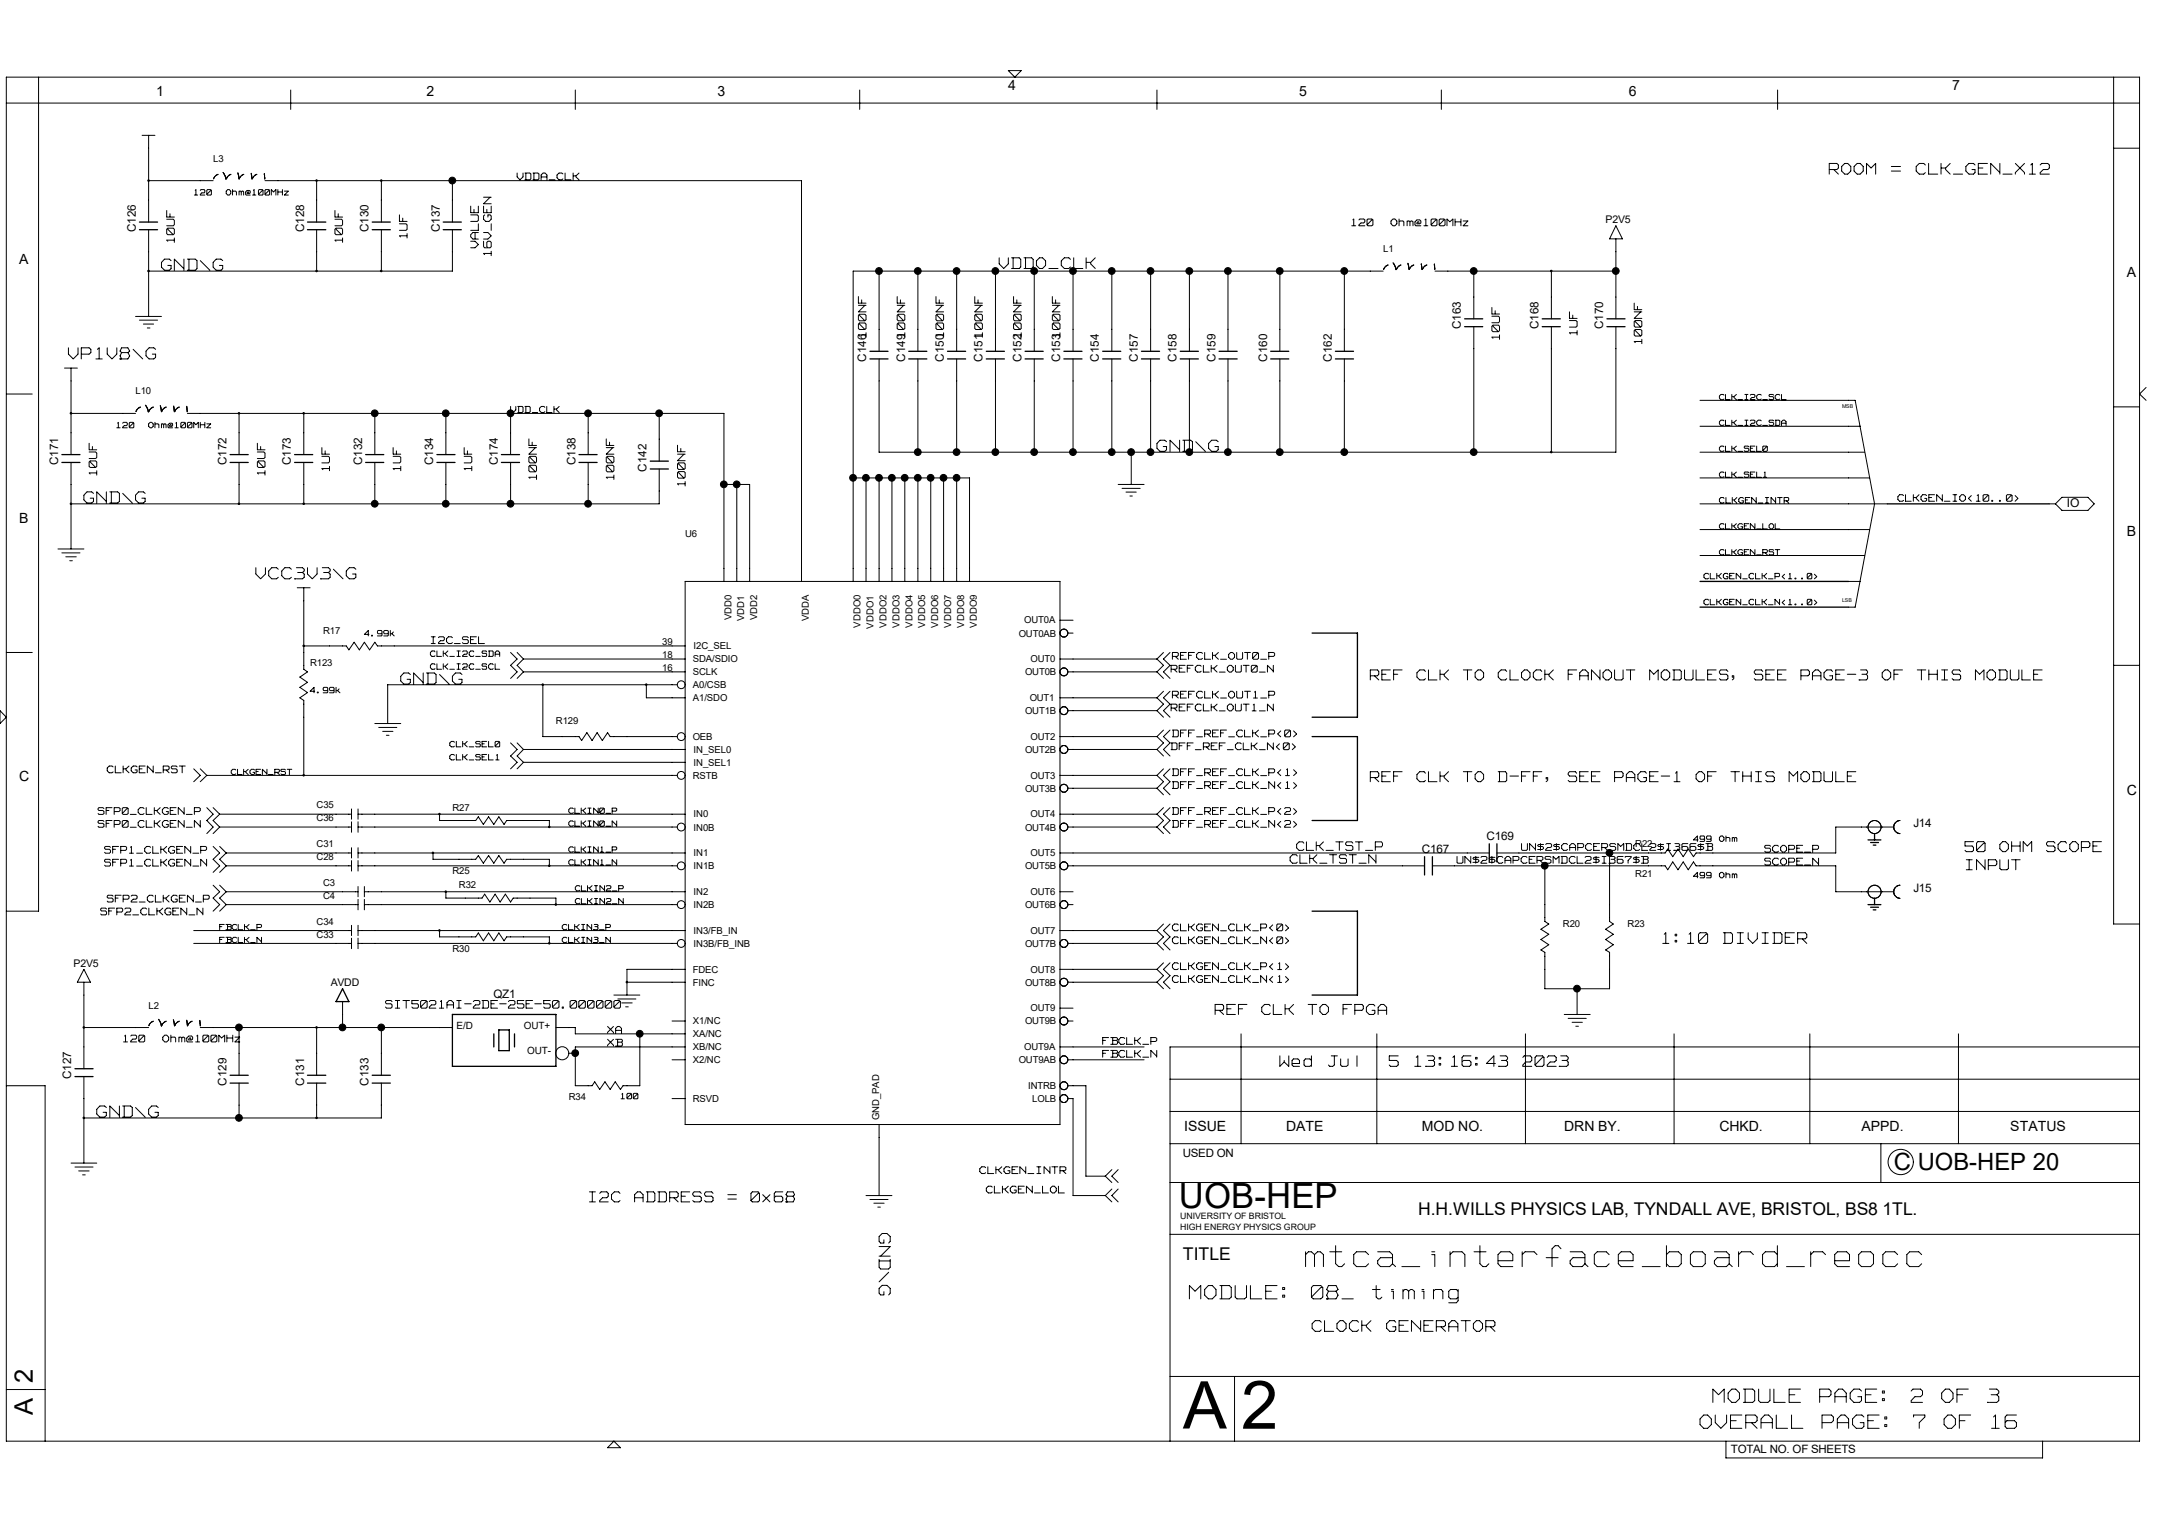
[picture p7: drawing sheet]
<svg xmlns="http://www.w3.org/2000/svg" width="420mm" height="297mm" viewBox="0 0 420 297" stroke-linecap="round" stroke-linejoin="round" font-family="sans-serif">
<defs><g id="words">
<text font-size="13" x="241.1" y="277.5">2</text>
<text font-size="12.8" x="229.8" y="277.5">A</text>
<text font-size="7.7" fill="#fff" x="253.6" y="246.8">mtca_interface_board_reocc</text>
<text font-size="6.7" x="229" y="234.7">UOB-HEP</text>
<g font-size="5">
<text x="6.4" y="268.6" transform="rotate(-90 6.4 268.6)">2</text>
<text x="6.4" y="274.9" transform="rotate(-90 6.4 274.9)">A</text>
</g>
<g font-size="4.9" fill="#fff">
<text x="231.1" y="252.8">MODULE: 08_ timing</text>
<text x="332.7" y="272.9">MODULE PAGE: 2 OF 3</text>
<text x="330.2" y="278">OVERALL PAGE: 7 OF 16</text>
</g>
<text font-size="4.8" fill="#fff" x="170.1" y="239.6" transform="rotate(90 170.1 239.6)">GND\G</text>
<text font-size="4.6" x="367.9" y="227.2">C UOB-HEP 20</text>
<g font-size="4.1" fill="#fff">
<text x="31.4" y="52.9">GND\G</text>
<text x="13.3" y="70.1">VP1V8\G</text>
<text x="224.7" y="88.1">GND\G</text>
<text x="16.3" y="98.1">GND\G</text>
<text x="49.7" y="112.9">VCC3V3\G</text>
<text x="77.9" y="133.3">GND\G</text>
<text x="18.8" y="217.4">GND\G</text>
</g>
<g font-size="3.9" fill="#fff">
<text x="355.3" y="34.2">ROOM = CLK_GEN_X12</text>
<text x="194.1" y="52.5">VDDO_CLK</text>
<text x="323" y="183.6">1:10 DIVIDER</text>
<text x="254.9" y="259">CLOCK GENERATOR</text>
</g>
<g font-size="3.8" fill="#fff">
<text x="248.6" y="207.5">Wed Jul</text>
<text x="269.6" y="207.5">5 13:16:43 2023</text>
</g>
<g font-size="3.7" fill="#fff">
<text x="266.2" y="132.5">REF CLK TO CLOCK FANOUT MODULES, SEE PAGE-3 OF THIS MODULE</text>
<text x="266.2" y="152.2">REF CLK TO D-FF, SEE PAGE-1 OF THIS MODULE</text>
<text x="381.7" y="165.8">50 OHM SCOPE</text>
<text x="382" y="169.3">INPUT</text>
<text x="236.1" y="197.4">REF CLK TO FPGA</text>
<text x="114.5" y="233.8">I2C ADDRESS = 0x68</text>
</g>
<g font-size="3.4">
<text x="275.5" y="236">H.H.WILLS PHYSICS LAB, TYNDALL AVE, BRISTOL, BS8 1TL.</text>
<text x="229.8" y="244.7">TITLE</text>
</g>
<g font-size="3.3" fill="#fff">
<text x="34.3" y="47.1" transform="rotate(-90 34.3 47.1)">10UF</text>
<text x="67" y="47.1" transform="rotate(-90 67 47.1)">10UF</text>
<text x="79.5" y="46.2" transform="rotate(-90 79.5 46.2)">1UF</text>
<text x="93.4" y="48.1" transform="rotate(-90 93.4 48.1)">VALUE</text>
<text x="95.9" y="49.7" transform="rotate(-90 95.9 49.7)">16V_GEN</text>
<text x="168.7" y="65.5" transform="rotate(-90 168.7 65.5)">100NF</text>
<text x="176.2" y="65.5" transform="rotate(-90 176.2 65.5)">100NF</text>
<text x="183.8" y="65.5" transform="rotate(-90 183.8 65.5)">100NF</text>
<text x="191.3" y="65.5" transform="rotate(-90 191.3 65.5)">100NF</text>
<text x="198.8" y="65.5" transform="rotate(-90 198.8 65.5)">100NF</text>
<text x="206.4" y="65.5" transform="rotate(-90 206.4 65.5)">100NF</text>
<text x="291.8" y="65.9" transform="rotate(-90 291.8 65.9)">10UF</text>
<text x="306.8" y="65.1" transform="rotate(-90 306.8 65.1)">1UF</text>
<text x="319.4" y="66.8" transform="rotate(-90 319.4 66.8)">100NF</text>
<text x="19.3" y="92.3" transform="rotate(-90 19.3 92.3)">10UF</text>
<text x="51.9" y="92.3" transform="rotate(-90 51.9 92.3)">10UF</text>
<text x="64.5" y="91.4" transform="rotate(-90 64.5 91.4)">1UF</text>
<text x="78.3" y="91.4" transform="rotate(-90 78.3 91.4)">1UF</text>
<text x="92.1" y="91.4" transform="rotate(-90 92.1 91.4)">1UF</text>
<text x="104.7" y="93.1" transform="rotate(-90 104.7 93.1)">100NF</text>
<text x="119.7" y="93.1" transform="rotate(-90 119.7 93.1)">100NF</text>
<text x="133.6" y="94.4" transform="rotate(-90 133.6 94.4)">100NF</text>
</g>
<g font-size="3.1" fill="#fff">
<text x="250.6" y="168">CLK_TST_N</text>
<text x="251.9" y="165.5">CLK_TST_P</text>
</g>
<text font-size="2.8" fill="#fff" x="74.9" y="196.1">SIT5021AI-2DE-25E-50.000000</text>
<g font-size="2.7">
<text x="195.9" y="17.4">4</text>
<text x="379.2" y="17.4">7</text>
<text x="30.4" y="18.7">1</text>
<text x="82.8" y="18.7">2</text>
<text x="139.4" y="18.7">3</text>
<text x="252.4" y="18.7">5</text>
<text x="316.4" y="18.7">6</text>
<text x="3.7" y="51.4">A</text>
<text x="413.1" y="53.9">A</text>
<text x="3.7" y="101.6">B</text>
<text x="413.1" y="104.1">B</text>
<text x="3.7" y="151.8">C</text>
<text x="413.1" y="154.3">C</text>
<text x="230" y="219.6">ISSUE</text>
<text x="249.9" y="219.6">DATE</text>
<text x="276.2" y="219.6">MOD NO.</text>
<text x="303.9" y="219.6">DRN BY.</text>
<text x="334" y="219.6">CHKD.</text>
<text x="361.6" y="219.6">APPD.</text>
<text x="390.5" y="219.6">STATUS</text>
</g>
<g font-size="2.5" fill="#fff">
<text x="100.5" y="35.2">VDDA_CLK</text>
<text x="262.6" y="44.1">120</text>
<text x="270.2" y="44.1">Ohm@100MHz</text>
<text x="83.8" y="125.3">I2C_SEL</text>
<text x="227.5" y="130.8">REFCLK_OUT0_N</text>
<text x="227.8" y="128.3">REFCLK_OUT0_P</text>
<text x="227.8" y="135.8">REFCLK_OUT1_P</text>
<text x="227.5" y="138.3">REFCLK_OUT1_N</text>
<text x="227.8" y="143.4">DFF_REF_CLK_P&lt;0&gt;</text>
<text x="227.5" y="145.9">DFF_REF_CLK_N&lt;0&gt;</text>
<text x="20.8" y="150.4">CLKGEN_RST</text>
<text x="227.8" y="150.9">DFF_REF_CLK_P&lt;1&gt;</text>
<text x="227.8" y="153.4">DFF_REF_CLK_N&lt;1&gt;</text>
<text x="19" y="158.5">SFP0_CLKGEN_P</text>
<text x="19" y="160.9">SFP0_CLKGEN_N</text>
<text x="227.8" y="160.9">DFF_REF_CLK_N&lt;2&gt;</text>
<text x="227.8" y="158.5">DFF_REF_CLK_P&lt;2&gt;</text>
<text x="20.3" y="166">SFP1_CLKGEN_P</text>
<text x="283" y="167.9">UN$2$CAPCERSMDCL2$I367$B</text>
<text x="295.6" y="165.4">UN$2$CAPCERSMDCL2$I366$B</text>
<text x="342.8" y="165.8">SCOPE_P</text>
<text x="20.3" y="168.5">SFP1_CLKGEN_N</text>
<text x="342.8" y="168.3">SCOPE_N</text>
<text x="19.6" y="178">SFP2_CLKGEN_N</text>
<text x="20.8" y="175.5">SFP2_CLKGEN_P</text>
<text x="227.8" y="183.6">CLKGEN_CLK_N&lt;0&gt;</text>
<text x="227.8" y="181.1">CLKGEN_CLK_P&lt;0&gt;</text>
<text x="227.8" y="188.6">CLKGEN_CLK_P&lt;1&gt;</text>
<text x="227.8" y="191.1">CLKGEN_CLK_N&lt;1&gt;</text>
<text x="24" y="202.6">120</text>
<text x="31.6" y="202.6">Ohm@100MHz</text>
<text x="118" y="203.5">XB</text>
<text x="118" y="201">XA</text>
<text x="214.2" y="203.1">FBCLK_P</text>
<text x="214.2" y="205.6">FBCLK_N</text>
<text x="190.3" y="228.2">CLKGEN_INTR</text>
<text x="191.6" y="232">CLKGEN_LOL</text>
</g>
<text font-size="2.4" fill="#fff" x="368.7" y="97.7">CLKGEN_IO&lt;10..0&gt;</text>
<g font-size="2.3">
<text x="26.4" y="45.1" transform="rotate(-90 26.4 45.1)">C126</text>
<text x="59.1" y="45.1" transform="rotate(-90 59.1 45.1)">C128</text>
<text x="71.6" y="45.1" transform="rotate(-90 71.6 45.1)">C130</text>
<text x="85.4" y="45.1" transform="rotate(-90 85.4 45.1)">C137</text>
<text x="283.8" y="64" transform="rotate(-90 283.8 64)">C163</text>
<text x="298.9" y="64" transform="rotate(-90 298.9 64)">C168</text>
<text x="311.4" y="64" transform="rotate(-90 311.4 64)">C170</text>
<text x="168.3" y="70.2" transform="rotate(-90 168.3 70.2)">C146</text>
<text x="175.8" y="70.2" transform="rotate(-90 175.8 70.2)">C149</text>
<text x="183.3" y="70.2" transform="rotate(-90 183.3 70.2)">C150</text>
<text x="190.9" y="70.2" transform="rotate(-90 190.9 70.2)">C151</text>
<text x="198.4" y="70.2" transform="rotate(-90 198.4 70.2)">C152</text>
<text x="206" y="70.2" transform="rotate(-90 206 70.2)">C153</text>
<text x="213.5" y="70.2" transform="rotate(-90 213.5 70.2)">C154</text>
<text x="221" y="70.2" transform="rotate(-90 221 70.2)">C157</text>
<text x="228.6" y="70.2" transform="rotate(-90 228.6 70.2)">C158</text>
<text x="236.1" y="70.2" transform="rotate(-90 236.1 70.2)">C159</text>
<text x="246.1" y="70.2" transform="rotate(-90 246.1 70.2)">C160</text>
<text x="258.7" y="70.2" transform="rotate(-90 258.7 70.2)">C162</text>
<text x="11.3" y="90.3" transform="rotate(-90 11.3 90.3)">C171</text>
<text x="44" y="90.3" transform="rotate(-90 44 90.3)">C172</text>
<text x="56.5" y="90.3" transform="rotate(-90 56.5 90.3)">C173</text>
<text x="70.4" y="90.3" transform="rotate(-90 70.4 90.3)">C132</text>
<text x="84.2" y="90.3" transform="rotate(-90 84.2 90.3)">C134</text>
<text x="96.7" y="90.3" transform="rotate(-90 96.7 90.3)">C174</text>
<text x="111.8" y="90.3" transform="rotate(-90 111.8 90.3)">C138</text>
<text x="125.6" y="91.6" transform="rotate(-90 125.6 91.6)">C142</text>
<text x="401.5" y="98.6">IO</text>
<text x="371.7" y="160.6">J14</text>
<text x="276.2" y="165.7">C167</text>
<text x="288.8" y="163.1">C169</text>
<text x="371.7" y="173.2">J15</text>
<text x="95.9" y="193.8">QZ1</text>
<text x="13.8" y="209.6" transform="rotate(-90 13.8 209.6)">C127</text>
<text x="44" y="210.9" transform="rotate(-90 44 210.9)">C129</text>
<text x="59.1" y="210.9" transform="rotate(-90 59.1 210.9)">C131</text>
<text x="71.6" y="210.9" transform="rotate(-90 71.6 210.9)">C133</text>
</g>
<text font-size="2.3" fill="#fff" x="99.2" y="80.3">VDD_CLK</text>
<g font-size="2.2">
<text x="229.8" y="224.7">USED ON</text>
<text x="336.3" y="282.2">TOTAL NO. OF SHEETS</text>
</g>
<g font-size="2" fill="#fff">
<text x="37.8" y="38.1">120</text>
<text x="43.9" y="38.1">Ohm@100MHz</text>
<text x="22.7" y="83.3">120</text>
<text x="28.8" y="83.3">Ohm@100MHz</text>
<text x="334" y="97.9">CLKGEN_INTR</text>
<text x="331" y="112.6">CLKGEN_CLK_P&lt;1..0&gt;</text>
<text x="331" y="117.6">CLKGEN_CLK_N&lt;1..0&gt;</text>
<text x="70.8" y="123.7">4.99k</text>
<text x="83.6" y="130.2">CLK_I2C_SCL</text>
<text x="83.6" y="127.7">CLK_I2C_SDA</text>
<text x="60.2" y="134.7">4.99k</text>
<text x="87.4" y="147.8">CLK_SEL1</text>
<text x="87.4" y="145.2">CLK_SEL0</text>
<text x="329" y="163.6">499 Ohm</text>
<text x="329" y="170.7">499 Ohm</text>
<text x="120.6" y="213.6">100</text>
</g>
<g font-size="2">
<text x="311.9" y="43.3">P2V5</text>
<text x="14.3" y="187.7">P2V5</text>
<text x="64.3" y="191.5">AVDD</text>
</g>
<g font-size="1.9">
<text x="41.4" y="31.4">L3</text>
<text x="268.7" y="49">L1</text>
<text x="26.3" y="76.6">L10</text>
<text x="133.1" y="104.3">U6</text>
<text x="62.8" y="123.1">R17</text>
<text x="128.7" y="125.3">39</text>
<text x="142.1" y="120.5" transform="rotate(-90 142.1 120.5)">VDD0</text>
<text x="144.6" y="120.7" transform="rotate(-90 144.6 120.7)">VDD1</text>
<text x="147.1" y="120.5" transform="rotate(-90 147.1 120.5)">VDD2</text>
<text x="157.1" y="120.7" transform="rotate(-90 157.1 120.7)">VDDA</text>
<text x="167.2" y="121.9" transform="rotate(-90 167.2 121.9)">VDDO0</text>
<text x="169.7" y="122.1" transform="rotate(-90 169.7 122.1)">VDDO1</text>
<text x="172.2" y="121.9" transform="rotate(-90 172.2 121.9)">VDDO2</text>
<text x="174.7" y="121.9" transform="rotate(-90 174.7 121.9)">VDDO3</text>
<text x="177.2" y="121.9" transform="rotate(-90 177.2 121.9)">VDDO4</text>
<text x="179.7" y="121.9" transform="rotate(-90 179.7 121.9)">VDDO5</text>
<text x="182.2" y="121.9" transform="rotate(-90 182.2 121.9)">VDDO6</text>
<text x="184.8" y="121.9" transform="rotate(-90 184.8 121.9)">VDDO7</text>
<text x="187.3" y="121.9" transform="rotate(-90 187.3 121.9)">VDDO8</text>
<text x="189.8" y="121.9" transform="rotate(-90 189.8 121.9)">VDDO9</text>
<text x="197.9" y="123.7">OUT0AB</text>
<text x="199" y="121.1">OUT0A</text>
<text x="60.2" y="129.4">R123</text>
<text x="128.7" y="127.8">18</text>
<text x="128.7" y="130.3">16</text>
<text x="134.6" y="131.2">SCLK</text>
<text x="134.6" y="128.7">SDA/SDIO</text>
<text x="134.7" y="126.2">I2C_SEL</text>
<text x="199.1" y="131.2">OUT0B</text>
<text x="200.2" y="128.7">OUT0</text>
<text x="134.6" y="136.2">A1/SDO</text>
<text x="134.6" y="133.7">A0/CSB</text>
<text x="200" y="136.2">OUT1</text>
<text x="108" y="140.7">R129</text>
<text x="134.6" y="143.7">OEB</text>
<text x="199.1" y="138.7">OUT1B</text>
<text x="200.2" y="143.7">OUT2</text>
<text x="134.7" y="146.3">IN_SEL0</text>
<text x="134.7" y="148.8">IN_SEL1</text>
<text x="199.1" y="146.3">OUT2B</text>
<text x="134.6" y="151.3">RSTB</text>
<text x="199.1" y="153.8">OUT3B</text>
<text x="200.2" y="151.3">OUT3</text>
<text x="61.5" y="157">C35</text>
<text x="61.5" y="159.5">C36</text>
<text x="87.9" y="157.5">R27</text>
<text x="134.7" y="158.8">IN0</text>
<text x="134.7" y="161.3">IN0B</text>
<text x="199.1" y="161.3">OUT4B</text>
<text x="200.2" y="158.8">OUT4</text>
<text x="61.5" y="167">C28</text>
<text x="61.5" y="164.5">C31</text>
<text x="134.7" y="166.3">IN1</text>
<text x="200.2" y="166.3">OUT5</text>
<text x="317.7" y="164.5">R22</text>
<text x="62.8" y="172.1">C3</text>
<text x="87.9" y="169.8">R25</text>
<text x="89.2" y="172.6">R32</text>
<text x="134.7" y="173.9">IN2</text>
<text x="134.7" y="168.9">IN1B</text>
<text x="199.1" y="168.9">OUT5B</text>
<text x="200.2" y="173.9">OUT6</text>
<text x="317.7" y="170.3">R21</text>
<text x="61.5" y="179.6">C34</text>
<text x="62.8" y="174.6">C4</text>
<text x="134.7" y="176.4">IN2B</text>
<text x="199.1" y="176.4">OUT6B</text>
<text x="61.5" y="182.1">C33</text>
<text x="87.9" y="184.9">R30</text>
<text x="134.7" y="181.4">IN3/FB_IN</text>
<text x="134.7" y="183.9">IN3B/FB_INB</text>
<text x="199.1" y="183.9">OUT7B</text>
<text x="200.2" y="181.4">OUT7</text>
<text x="303.6" y="180.1">R20</text>
<text x="316.2" y="180.1">R23</text>
<text x="134.6" y="188.9">FDEC</text>
<text x="134.6" y="191.5">FINC</text>
<text x="199.1" y="191.5">OUT8B</text>
<text x="200.2" y="188.9">OUT8</text>
<text x="28.9" y="195.9">L2</text>
<text x="200.2" y="196.5">OUT9</text>
<text x="88.7" y="199.9">E/D</text>
<text x="101.8" y="199.9">OUT+</text>
<text x="134.6" y="199">X1/NC</text>
<text x="134.6" y="201.5">XA/NC</text>
<text x="199.1" y="199">OUT9B</text>
<text x="102.4" y="204.8">OUT-</text>
<text x="134.6" y="204">XB/NC</text>
<text x="134.6" y="206.5">X2/NC</text>
<text x="197.9" y="206.5">OUT9AB</text>
<text x="199" y="204">OUT9A</text>
<text x="110.5" y="213.7">R34</text>
<text x="134.6" y="214">RSVD</text>
<text x="199.7" y="211.5">INTRB</text>
<text x="200.5" y="214">LOLB</text>
<text x="170.8" y="217.6" transform="rotate(-90 170.8 217.6)">GND_PAD</text>
</g>
<g font-size="1.9" fill="#fff">
<text x="334" y="77.8">CLK_I2C_SCL</text>
<text x="334" y="82.8">CLK_I2C_SDA</text>
<text x="334" y="87.8">CLK_SEL0</text>
<text x="334" y="92.9">CLK_SEL1</text>
<text x="334" y="102.9">CLKGEN_LOL</text>
<text x="334" y="108">CLKGEN_RST</text>
<text x="44.9" y="150.6">CLKGEN_RST</text>
<text x="110.5" y="158.2">CLKIN0_P</text>
<text x="110.5" y="160.7">CLKIN0_N</text>
<text x="110.5" y="165.7">CLKIN1_P</text>
<text x="110.5" y="168.2">CLKIN1_N</text>
<text x="111.8" y="173.2">CLKIN2_P</text>
<text x="111.8" y="175.7">CLKIN2_N</text>
<text x="42.7" y="183.3">FBCLK_N</text>
<text x="42.7" y="180.8">FBCLK_P</text>
<text x="109.2" y="180.8">CLKIN3_P</text>
<text x="109.2" y="183.3">CLKIN3_N</text>
</g>
<g font-size="1.7">
<text x="229.3" y="236.7">UNIVERSITY OF BRISTOL</text>
<text x="229.3" y="239">HIGH ENERGY PHYSICS GROUP</text>
</g>
<g font-size="1">
<text x="357.8" y="79.2">MSB</text>
<text x="357.8" y="116.9">LSB</text>
</g>
</g></defs>
<g fill="none" stroke="#000" stroke-width=".25">
<path d="M27.1 44.6h3.5M27.1 43.1h3.5M59.7 44.6h3.6M59.7 43.1h3.6M72.3 44.6h3.5M72.3 43.1h3.5M86.1 44.6h3.5M86.1 43.1h3.5M169 69.7h3.5M169 68.2h3.5M176.5 69.7h3.5M176.5 68.2h3.5"/>
<path d="M184.1 69.7h3.5M184.1 68.2h3.5M191.6 69.7h3.5M191.6 68.2h3.5M199.1 69.7h3.5M199.1 68.2h3.5M206.7 69.7h3.5M206.7 68.2h3.5M214.2 69.7h3.5M214.2 68.2h3.5M221.7 69.7h3.6M221.7 68.2h3.6"/>
<path d="M229.3 69.7h3.5M229.3 68.2h3.5M236.8 69.7h3.5M236.8 68.2h3.5M246.8 69.7h3.6M246.8 68.2h3.6M259.4 69.7h3.5M259.4 68.2h3.5M284.5 63.5h3.5M284.5 61.9h3.5M299.6 63.5h3.5M299.6 61.9h3.5"/>
<path d="M312.2 63.5h3.5M312.2 61.9h3.5M12 89.8h3.5M12 88.3h3.5M44.7 89.8h3.5M44.7 88.3h3.5M57.2 89.8h3.5M57.2 88.3h3.5M71 89.8h3.5M71 88.3h3.5M84.9 89.8h3.5M84.9 88.3h3.5"/>
<path d="M97.4 89.8h3.5M97.4 88.3h3.5M112.5 89.8h3.5M112.5 88.3h3.5M126.3 91.1h3.5M126.3 89.6h3.5M366.6 97.9h31.5M330.2 117.9h28.9M330.2 112.9h28.9M254.9 123h8.8v16.3h-8.8M254.9 143.1h8.8v16.3h-8.8M254.9 177h8.8v16.3h-8.8"/>
<path d="M276.7 166.4v3.6M278.3 166.4v3.6M289.3 163.9v3.5M290.8 163.9v3.5M362.9 163.2h2.5M362.9 175.7h2.5M363.4 163.7h1.5M363.4 176.2h1.5M363.9 164.2h.5M363.9 176.7h.5M364.2 161.9v1.3M364.2 174.5v1.2"/>
<path d="M66.5 192.1l1.3 2.5h-2.5zM87.9 197.1h20.1v10h-20.1zM14.6 209.1h3.5M14.6 207.6h3.5M44.7 210.4h3.5M44.7 208.9h3.5M59.7 210.4h3.6M59.7 208.9h3.6M72.3 210.4h3.5M72.3 208.9h3.5M95.9 200.8v2.6M96.9 200.1h2v4h-2z"/>
<path d="M99.9 200.8v2.6"/>
</g>
<g fill="none" stroke="#000" stroke-width=".19">
<path d="M1.2 15h414.4v265h-414.4zM7.5 15v162h-6.3M56.5 17.5v3.8M111.8 17.5v3.8M167 17.5v3.8M195.9 13.7h2.5l-1.3 1.3zM224.7 17.5v3.8M280 17.5v3.8M345.3 17.5v3.8M410.6 15v164.5h5M1.2 20h414.4M27.6 26.3h2.5"/>
<path d="M28.9 26.3v16.8M28.9 35.1h12.5M37.8 37.9h.6M38.1 36.8l-.2 .2M38.1 36.9v.9M38.9 37.9h.9M39 36.8l-.1 .2M39.1 36.8h.5M39.2 37.5l-.3 .4M39.2 37.5h.4M39.7 36.8l.1 .2M39.8 37v.3"/>
<path d="M39.8 37.3l-.1 .2M40.2 37.8l.1 .1M40.2 37v.7M40.3 36.8l-.1 .2M40.3 36.8h.6M40.3 37.9h.6M40.9 37l-.7 .7M40.9 37h.1M40.9 36.8l.2 .2M41.1 37.8l-.2 .1M41.1 37v.7M41.6 34.5h.1"/>
<path d="M41.8 34.2l-.3 .6M42.1 34h.1M42.4 33.9l-.5 .3M43.3 33.5l.4 .7M43.4 33.6v.1M43.6 33.8v.1M43.7 34.1l.2 .7M43.9 34.8h.1M43.9 37.6l.3 .3M43.9 37.2v.3M44.1 34.5h.1M44.1 34.5l-.1 .3"/>
<path d="M44.2 36.8l-.3 .3M44.3 36.8h.2M44.3 37.9h.2M44.3 34.2l-.2 .3M44.5 36.8l.3 .3M44.8 37.2v.3M44.8 37.6l-.3 .3M44.9 33.9l-.5 .3M45.2 36.8v1.1M45.3 37.1l-.1 .2M45.3 37.1h.4M45.8 37.1l.1 .2"/>
<path d="M45.9 37.3v.6M46.2 33.6l.2 1.2M46.3 34l.1 .1M46.4 37.1v.8M46.6 37.1l-.1 .2M46.6 34.5h.1M46.6 34.5l-.1 .3M46.6 37.1h.1M46.7 34.4h.1M46.8 37.2l.1 .1M46.8 34.2l-.2 .3M46.9 37.3v.6"/>
<path d="M47 34h.1M47 37.1l-.1 .2M47.1 37.1h.1M47.2 37.2l.1 .1M47.3 33.9l-.4 .3M47.3 33.9h.1M47.3 37.3v.6M47.7 37.8l.1 .1M47.7 37.3v.4M47.9 37.9h.7M48 37l-.3 .3M48 37h.4"/>
<path d="M48 37.5v.1M48 37.6h.4M48.1 37.3l-.1 .2M48.2 37.3h.1M48.3 37.3v.2M48.5 37l.1 .1M48.6 37.2l-.1 .4M48.8 33.7l.1 1.1M49.1 37.9h.6M49.1 34.5h.1M49.1 34.5l-.1 .3M49.2 34.4h.1"/>
<path d="M49.4 34.2l-.3 .3M49.4 36.8l-.2 .2M49.4 36.9v.9M49.5 34h.1M49.6 34l-.2 .2M49.6 34h.1M49.9 33.9l-.2 .1M50.2 37.8l.1 .1M50.2 37v.7M50.3 36.8l-.1 .2M50.4 36.8h.5M50.4 37.9h.5"/>
<path d="M50.9 37l-.7 .7M51 37h.1M51 36.8l.1 .2M51.1 37.8l-.1 .1M51.1 37v.7M51.4 33.7v1.1M51.5 37.8l.1 .1h.6M51.5 35.1h104.2v77.8M51.5 37v.7M52.2 36.8h-.6l-.1 .2M52.2 37l-.7 .7M52.2 37h.1"/>
<path d="M52.2 36.8l.2 .2M52.4 37.8l-.2 .1M52.4 37v.7M52.7 36.8l.4 .5M52.7 36.9v1M53.6 36.9v1M53.6 36.8l-.5 .5M54 36.8v1.1M54 37.3h.8M54.9 36.8v1.1M55.2 37.1h.8M56 37.1l-.7 .8h.7"/>
<path d="M61.5 35.1v8M74.1 35.1v8M87.9 35.1v8M93.9 38.3h1.5M94 39.6h1.4M95.2 38.4l-1.3 1.2M100.5 34.4l.5 .5M100.5 33.6v.7M101.6 33.6v.7M101.6 34.4l-.6 .5M102 33.6h.9M102 34.9h.9"/>
<path d="M102.2 33.7v1.2M102.9 33.6l.2 .2v.9M103.1 34.8l-.2 .1M103.5 33.6h.9M103.5 34.9h.9M103.7 33.7v1.2M104.5 33.6l.2 .2v.9M104.7 34.8l-.2 .1M105.1 34v.9M105.2 34.4h1M105.5 33.6l-.4 .4M105.5 33.6h.3"/>
<path d="M105.9 33.6l.4 .4M106.3 34v.9M106.7 34.9h1.1M108.2 34v.5M108.2 34.5l.4 .4M108.6 33.6l-.4 .4M108.6 33.6h.5M108.6 34.9h.5M109.1 33.6l.2 .2M109.3 34.8l-.2 .1M109.8 33.6v1.3M109.8 34.9h1.1"/>
<path d="M111.3 33.6v1.3M111.4 34.2h.4M111.9 34.2v.2M111.9 34.4l.6 .5M112.5 33.6l-.6 .6M355.3 31.7h1.5l.3 .3M355.3 31.8v2M356.3 33l.8 .8M357.1 32.6l-.3 .3h-1.4M357.1 32.1v.5M357.8 33.2l.6 .6M357.8 32.4v.8"/>
<path d="M358.4 31.7l-.6 .6M358.4 31.7h.5M358.4 33.8h.5M358.9 31.7l.6 .6M359.5 32.4v.8M359.5 33.2l-.6 .6M360.2 33.2l.6 .6h.5M360.2 32.4v.8M361.3 31.7h-.5l-.6 .6M361.4 31.7l.5 .6M361.9 32.4v.8M361.9 33.2l-.5 .6"/>
<path d="M362.6 31.7l.8 .9M362.6 31.8v2M364.4 31.8v2M364.4 31.7l-.9 .9M367.4 32.3h1.8M367.4 33.2h1.8M372.2 32.4v.8M372.2 33.2l.6 .6M372.8 31.7l-.6 .6M372.9 31.7h.8M372.9 33.8h.8M373.7 31.7l.3 .3"/>
<path d="M374 33.5l-.3 .3M374.6 31.7v2.1M374.7 33.8h1.7M377.1 31.7v2.1M378 32.7v.2M378 33l.8 .8M378.8 31.7l-.8 .9h-.9M379.5 33.8h1.8M381.9 32.4v.8M381.9 33.2l.6 .6M382.5 31.7l-.6 .6M382.5 31.7h.8"/>
<path d="M382.5 33.8h.8M383.1 32.9h.5M383.4 31.7l.3 .3M383.7 32.9v.6l-.3 .3M384.3 31.8v2M384.3 31.7h1.8M384.3 33.8h1.8M384.3 32.6h.9M386.7 31.7l1.8 1.8M386.7 31.8v2M388.5 31.7v2.1M389.1 33.8h1.8"/>
<path d="M391.5 33.6v.2M391.5 31.7l1.7 1.8M393.3 33.5v.3M393.3 31.7l-1.8 1.8M394.2 33.8h1.2M394.8 31.8v2M394.8 31.7l-.3 .3M396.3 33.6v.2M396.4 33.8h1.7M396.6 31.7l-.3 .3M396.7 31.7h1.1M396.9 32.9l-.6 .6"/>
<path d="M397 32.9h.8M397.8 31.7l.3 .3M398.1 32.1v.5M398.1 32.6l-.3 .3M410.6 28.8h5M28.9 44.6v16.9M31.4 51.9l.6 .6M32 50.3l-.6 .7v.9M32 50.3h.9M32 52.5h.9M32.4 44.6v.8l.2 .2M32.4 46.7l.2 .2"/>
<path d="M32.4 43.9h1.2M32.4 40.9v1.3M32.4 42.6h1.2M32.4 42.2h1.5M32.4 46.7h1.4M32.6 44.4v.1M32.6 44.3l-.2 .2M32.6 51.6h.6M32.6 44.6l1 1M32.6 44.3h1M32.6 45.6h1M32.9 50.3l.3 .3"/>
<path d="M33 41.5v.6M33.2 51.6v.6M33.2 52.2l-.3 .3M33.7 42.6l.2 .2M33.7 44.3l.2 .2M33.9 42.8v.8M33.9 44.6v.7l-.2 .3M33.9 46.2v.9M33.9 50.4v2.1M33.9 43.6l-.2 .3M33.9 50.3l1.8 1.9M35.7 50.3v2.2"/>
<path d="M36.4 50.3h1.5M36.4 52.5h1.5M36.7 50.4v2.1M37.9 50.3l.4 .3v1.6M38.3 52.2l-.4 .3M38.9 50.6l1.9 1.9M41.4 51.9l.6 .6M42 50.3l-.6 .7v.9M42 50.3h.9M42 52.5h.9M42.6 51.6h.6M42.9 50.3l.4 .3"/>
<path d="M43.3 52.2l-.4 .3M43.3 51.6v.6M61.5 44.6v8.1M65.1 44.6v.8l.2 .2M65.1 46.7l.2 .2M65.1 43.9h1.2M65.1 42.6h1.2M65.1 40.9v1.3M65.1 42.2h1.4M65.1 46.7h1.4M65.3 44.4v.1M65.3 44.3l-.2 .2"/>
<path d="M65.3 44.3h1M65.3 45.6h1M65.3 44.6l1 1M65.7 41.5v.6M66.3 44.3l.2 .2M66.3 42.6l.2 .2M66.5 43.6l-.2 .3M66.5 44.6v.8l-.2 .2M66.5 42.8v.8M66.5 46.2v.9M74.1 44.6v8.1M77.6 45.8l.2 .2"/>
<path d="M77.6 41.7v1.3M77.6 43.5h1.2M77.6 44.7h1.2M77.6 43h1.5M77.6 45.8h1.4M78.2 42.4v.6M78.9 43.5l.2 .2v.8M79.1 44.5l-.2 .2M79.1 45.4v.8M87.9 44.6v8.1h-59M91.4 40v1.3M91.4 45.6v.4"/>
<path d="M91.4 46.9h.8M91.4 43h1.3M91.4 41.7h1.3M91.4 46l.5 .4h1M91.4 48.1h.8M91.5 41.3h1.4M92.1 40.7v.6M92.3 45.2v1.2M92.3 46.9l.6 .6M92.7 41.7l.2 .3M92.9 47.5l-.6 .6M92.9 42.8l-.2 .2"/>
<path d="M92.9 43.5v1.2h-1.5M92.9 40v1.3M92.9 42v.8M92.9 45.2h-1l-.5 .4M93.9 49.2l.2 .2M93.9 47.9l.2 .2M93.9 45.2h.8M93.9 46.4h.8M93.9 40v1.3M93.9 42v.5M93.9 46.9v1M93.9 42.6l.5 .4"/>
<path d="M94 41.3h1.4M94 49.2h1.4M94.1 41.7l-.2 .3M94.4 43h.6M94.6 47.9l.1 .2M94.6 40.7v.6M94.6 47.1v.8M94.8 41.7h.4l.2 .3M94.8 46.9l-.2 .2M94.8 41.8v.4M94.8 45.2l.6 .6M94.8 46.9h.4l.2 .2"/>
<path d="M95.4 45.8l-.6 .6M95.4 47.9l-.2 .2h-1M95.4 40v1.3M95.4 42v.5M95.4 43.5v1.2M95.4 47.1v.8M95.4 48.8v.9M95.4 42.6l-.4 .4M166.8 57.6v1.3h1.4M166.8 59.3h1.4M167.4 58.3v.5M168 59.4l-1.2 1.2h1.4"/>
<path d="M170.8 52.7v15.5M174.3 59.3h1.5M174.3 57.6v1.3M174.3 58.9h1.5M174.9 58.3v.5M175.5 59.4l-1.2 1.2M178.3 52.7v15.5M181.8 59.3h1.5M181.8 57.6v1.3M181.9 58.9h1.4M182.5 58.3v.5M183 59.4l-1.2 1.2"/>
<path d="M185.8 52.7v15.5M189.4 59.3h1.4M189.4 57.6v1.3M189.4 58.9h1.4M190 58.3v.5M190.6 59.4l-1.2 1.2M193.4 52.7v15.5M194.1 51.3l.8 .8M194.1 50.1v1.1M195.9 50.1v1.1M195.9 51.3l-.9 .9M196.5 52.2h1.5"/>
<path d="M196.5 50.1h1.5M196.8 50.1v2M196.9 59.3h1.5M196.9 57.6v1.3M196.9 58.9h1.5M197.5 58.3v.5M198 50.1l.3 .3M198.1 59.4l-1.2 1.2M198.3 50.4v1.4M198.3 51.9l-.3 .3M198.9 52.2h1.5M198.9 50.1h1.5"/>
<path d="M199.2 50.1v2M200.4 50.1l.3 .3M200.7 50.4v1.4M200.7 51.9l-.3 .3M200.9 52.7v15.5M201.3 51.6l.6 .6M201.3 50.7v.8M201.9 50.1l-.6 .6M202 52.2h.5M202 50.1h.5M202.5 50.1l.6 .6M203.1 50.7v.8"/>
<path d="M203.1 51.6l-.6 .6M203.8 52.2h1.7M204.4 59.3h1.5M204.4 57.6v1.3M204.5 58.9h1.4M205.1 58.3v.5M205.7 59.4l-1.3 1.2M206.2 50.7v.8M206.2 51.6l.6 .6M206.8 50.1l-.6 .6M206.8 52.2h.8M206.8 50.1h.8"/>
<path d="M207.6 50.1l.3 .3M207.9 51.9l-.3 .3M208.4 52.7v15.5M208.6 50.1v2.1M208.6 52.2h1.8M211 50.1v2.1M211 51h.8M211.9 51.3l.9 .9M212.8 50.1l-.9 .9v.3M216 52.7v15.5M223.5 52.7v15.5M231.1 52.7v15.5"/>
<path d="M238.5 52.7v15.5M248.6 52.7v15.5M261.2 52.7v15.5M262.6 43.9h.8M263 42.5l-.2 .2M263 42.6v1.2M264 43.9h1.1M264.2 42.5l-.2 .2M264.2 42.5h.7M264.4 43.3l-.4 .6M264.4 43.3h.5M264.9 42.5l.2 .2v.4l-.2 .2"/>
<path d="M265.6 43.7l.2 .2h.6M266.4 42.5h-.6l-.2 .2v.9M266.4 42.8l-.8 .8M266.5 42.7h.2M266.5 42.5l.2 .2v.9M266.7 43.7l-.2 .2M268.7 52.7h-103v60.2M269.1 51.8l-.3 .6M269.4 51.6h-.1M269.4 51.6l-.2 .2M269.7 51.5l-.3 .1M270.2 43.5l.4 .4"/>
<path d="M270.2 43v.4M270.6 51.1l.5 .7M270.6 42.5l-.4 .4M270.6 42.5h.3M270.6 43.9h.3M270.8 51.3v.1M270.9 51.6h.1M271 42.5l.4 .4M271 51.7l.2 .7M271.4 43v.4M271.4 43.5l-.4 .4M271.4 52h.1"/>
<path d="M271.6 51.8l-.3 .6M271.8 42.5v1.4M271.9 51.6l-.2 .2M271.9 42.9l-.1 .2M272 42.9h.5M272.2 51.5l-.4 .1M272.5 42.9l.2 .2M272.7 43.1v.8M273.3 42.9v1M273.5 51.1l.2 1.3M273.5 42.9l-.1 .2M273.6 42.9h.1"/>
<path d="M273.6 51.9h.1M273.8 43l.1 .1M273.9 43.1v.8M273.9 52.1h.1M274.1 51.8l-.3 .6M274.1 42.9l-.2 .2M274.2 42.9h.1M274.3 43l.2 .1M274.4 51.6l-.2 .2M274.5 43.1v.8M274.7 51.5l-.4 .1M274.9 43.7l.1 .2"/>
<path d="M274.9 43.1v.5M275.1 43.9h.9M275.2 42.8l-.3 .3M275.3 42.7h.5M275.3 43.3v.2M275.3 43.5h.5M275.4 43.1l-.1 .2M275.5 43.1h.1M275.6 43.1v.3M275.8 42.7l.2 .2M276 43.3l-.2 .2M276 43v.3"/>
<path d="M276.1 51.2l.1 1.2M276.4 52.1h.1M276.6 43.9h.8M276.6 51.8l-.3 .6M276.9 51.6l-.2 .2M277 42.5l-.2 .2M277 42.6v1.2M277.2 51.5l-.3 .1M278 43.7l.2 .2M278.2 42.5l-.2 .2v.9M278.2 42.5h.7M278.2 43.9h.7"/>
<path d="M278.6 51.3l.1 1.1M278.8 52.7h35.1M278.9 42.8l-.9 .8M278.9 42.7h.2M278.9 42.5l.2 .2v.9M279.1 43.7l-.2 .2M279.6 43.7l.1 .2M279.7 42.5l-.1 .2v.9l.9-.8M279.8 42.5h.7M279.8 43.9h.7M280.5 42.7h.2M280.5 42.5l.2 .2v.9"/>
<path d="M280.7 43.7l-.2 .2M281.1 42.5l.5 .6M281.1 42.6v1.3M282.2 42.6v1.3M282.2 42.5l-.6 .6M282.7 42.5v1.4M282.7 43.1h1.1M283.8 42.5v1.4M284.2 42.9h.9M285.2 42.9l-.9 1h.9M286.3 52.7v9.2M289.8 59.7v1.3h1.5"/>
<path d="M301.4 52.7v9.2M313.9 43.9l1.3 2.5h-2.5zM313.9 46.4v15.5M317.5 58.9v1.3M318.1 59.5v.6M1.2 76.5h5.1M12.5 71.5h2.5M13.3 67.6v1.2l.9 .9M13.8 71.5v16.8M15.2 67.6v1.1l-1 1M15.8 67.6h1.5M15.8 67.6v2.1"/>
<path d="M15.8 68.8h1.5M17.3 67.6l.4 .3M17.7 67.9v.6l-.4 .3M18.6 69.7h1.3M19.3 67.6v2.1M19.3 67.6l-.4 .3M20.8 67.6v1.1l.9 1M22.7 67.6v1.1l-.9 1M23.3 69.7h.1M23.6 67.6l-.3 .6 .3 .3-.3 .6 .3 .6M23.7 67.6h1.1M23.7 69.7h1.1"/>
<path d="M23.7 68.5h1.1M24.8 67.6l.4 .6-.4 .3 .4 .6-.4 .6M25.9 67.9l1.8 1.8M26.3 61.5h5.1M26.5 79.7l-.1 .3M26.6 79.6l-.1 .1M26.8 79.4l-.3 .3M26.9 79.2h.1M27.1 62.2h3.5M27.3 79.1l-.5 .3M27.9 62.9h1.9M28.2 78.7l.4 .5"/>
<path d="M28.4 68.2v.9l.6 .6M28.4 79h.1M28.5 79.1l.3 1M28.6 63.7h.5M28.7 79.4h.1M29 67.6l-.6 .6M29 67.6h.9l.3 .3M29 79.7h.1M29.3 79.4l-.4 .6M29.5 79.2h.1M29.6 68.8h.6v.6M29.8 79.1l-.5 .3"/>
<path d="M30.2 69.4l-.4 .3h-.8M31.1 78.8l.3 1.2M31.2 78.9v.1M31.5 79.7h.1M31.5 79.7l-.1 .3M31.7 79.4l-.2 .3M32.3 79.1l-.5 .3M33.7 78.9l.2 1.1M33.8 79.3h.1M34.1 79.7h.1M34.1 79.7l-.1 .3M34.3 79.4l-.2 .3"/>
<path d="M34.5 79.2l-.2 .2M34.5 79.2h.1M34.8 79.1l-.3 .1M34.8 79.1h.1M36.3 78.9l.1 1.1M99.2 79v.6M99.2 79.6l.5 .5M100.2 79v.6M100.2 79.6l-.5 .5M100.6 79h.8M100.8 79v1.1M101.4 79l.2 .1"/>
<path d="M101.6 80l-.2 .1M101.6 79.2v.7M102 79h.8M102.2 79v1.1M102.8 79l.2 .1M103 80l-.2 .1M103 79.2v.7M104.8 79.8l.4 .3M104.8 79.3v.5M105.2 79l-.4 .3M105.2 79h.4M105.7 79l.1 .1"/>
<path d="M105.8 80l-.1 .1M106.2 79v1.1M107.6 79v1.1M107.7 79.5h.4M108.1 79.5v.1M108.2 79.7l.4 .4M108.6 79l-.5 .5M166.8 62.1l.2 .2M166.8 63.8l.2 .2M166.8 61.3v.8M166.8 63v.8M167 61l-.2 .3"/>
<path d="M167 61.1v.2M167 62.8v.1M167 62.7l-.2 .2M167 61.3l1 1M167 61h1M167 62.3h1M167 63l1 1M167 62.7h1M167 64h1M168 61l.2 .3M168 62.7l.2 .2M168.2 65.1h-1.4l.2 .2"/>
<path d="M168.2 62.1l-.2 .2M168.2 63.8l-.2 .2M168.2 61.3v.8M168.2 63v.8M168.2 64.6v.9M174.3 62.1l.2 .2M174.3 63.8l.2 .2M174.3 65.1l.2 .2M174.3 61.3v.8M174.3 63v.8M174.3 60.6h1.5M174.3 65.1h1.4"/>
<path d="M174.5 61l-.2 .3M174.5 61.1v.2M174.5 62.8v.1M174.5 62.7l-.2 .2M174.5 61h1M174.5 62.3h1M174.5 62.7h1M174.5 64h1M174.5 61.3l1 1M174.5 63l1 1M175.6 61l.2 .3M175.6 62.7l.2 .2"/>
<path d="M175.8 62.1l-.2 .2M175.8 63.8l-.2 .2M175.8 61.3v.8M175.8 63v.8M175.8 64.6v.9M178.3 69.7v18.1M181.8 62.1l.2 .2M181.8 63.8l.2 .2M181.8 65.1l.2 .2M181.8 61.3v.8M181.8 63v.8M181.9 60.6h1.4"/>
<path d="M181.9 65.1h1.4M182 61.1v.2M182 62.8v.1M182 61l-.2 .3M182 62.7l-.2 .2M182.1 63l.9 1M182.1 61h.9M182.1 62.3h.9M182.1 62.7h.9M182.1 64h.9M182.1 61.3l.9 1M183.1 61l.2 .3"/>
<path d="M183.1 62.7l.2 .2M183.3 62.1l-.2 .2M183.3 63.8l-.2 .2M183.3 61.3v.8M183.3 63v.8M183.3 64.6v.9M185.8 69.7v18.1M189.4 62.1l.2 .2M189.4 63.8l.2 .2M189.4 65.1l.2 .2M189.4 61.3v.8M189.4 63v.8"/>
<path d="M189.4 60.6h1.4M189.4 65.1h1.4M189.6 61.1v.2M189.6 62.8v.1M189.6 61l-.2 .3M189.6 62.7l-.2 .2M189.6 61h1M189.6 62.3h1M189.6 62.7h1M189.6 64h1M189.6 61.3l1 1M189.6 63l1 1"/>
<path d="M190.6 61l.2 .3M190.6 62.7l.2 .2M190.8 62.1l-.2 .2M190.8 63.8l-.2 .2M190.8 61.3v.8M190.8 63v.8M190.8 64.6v.9M193.4 69.7v18.1M196.9 63.8l.2 .2h1M196.9 62.1l.2 .2h1M196.9 65.1l.2 .2M196.9 61.3v.8"/>
<path d="M196.9 63v.8M196.9 60.6h1.5M196.9 65.1h1.4M197.1 61.1v.2M197.1 62.8v.1M197.1 63l1 1M197.1 61.3l1 1M198.1 61h-1l-.2 .3M198.1 62.7h-1l-.2 .2M198.2 61l.2 .3M198.2 62.7l.2 .2M198.4 62.1l-.2 .2"/>
<path d="M198.4 63.8l-.2 .2M198.4 61.3v.8M198.4 63v.8M198.4 64.6v.9M200.9 69.7v18.1M204.4 62.1l.2 .2M204.4 63.8l.2 .2M204.4 65.1l.2 .2M204.4 61.3v.8M204.4 63v.8M204.5 60.6h1.4M204.5 65.1h1.4"/>
<path d="M204.6 61.1v.2M204.6 62.8v.1M204.6 61l-.2 .3M204.6 62.7l-.2 .2M204.7 61h1M204.7 62.3h1M204.7 62.7h1M204.7 64h1M204.7 61.3l1 1M204.7 63l1 1M205.7 61l.2 .3M205.7 62.7l.2 .2"/>
<path d="M205.9 61.3v.8M205.9 63v.8M205.9 64.6v.9M205.9 62.1l-.2 .2M205.9 63.8l-.2 .2M208.4 69.7v18.1M216 69.7v18.1M223.5 69.7v18.1M231.1 69.7v18.1M238.5 69.7v18.1M248.6 69.7v18.1M261.2 69.7v18.1"/>
<path d="M286.3 63.5v24.3M289.8 63.4l.2-.2v.2M289.8 64.2l.2 .2M289.8 63.4v.8M289.8 61.4h1.2M289.8 62.7h1.2M290.1 63.4l.9 1M290.1 63.2h.9M290.1 64.4h.9M290.4 60.4v.6M291.1 61.4l.2 .2M291.1 63.2l.2 .2"/>
<path d="M291.3 65.5h-1.5l.2 .2M291.3 62.5l-.2 .2M291.3 64.2l-.2 .2M291.3 61.7v.7M291.3 63.4v.8M291.3 65.1v.8M301.4 63.5v24.3M304.9 64.6l.2 .3M304.9 62.3h1.2M304.9 63.5h1.2M304.9 60.6v1.2M304.9 61.8h1.5"/>
<path d="M304.9 64.6h1.4M305.5 61.2v.6M306.2 62.3l.2 .2v.8M306.4 63.3l-.2 .2M306.4 64.2v.9M313.9 63.5v24.3h-143.1v-18.1M317.5 65.1l.2 .2M317.5 63.3l.2 .2M317.5 66.3l.2 .2M317.5 60.6h1.4M317.5 64.3v.7M317.5 60.2h1.4"/>
<path d="M317.5 61.8h1.4M317.5 66.3h1.4M317.7 62.3v.2M317.7 64.1v.1M317.7 62.3l-.2 .2v.8M317.7 64l-.2 .2M317.7 64h1M317.7 62.5l1 1h-1M317.7 62.3h1M317.7 64.3l1 .9M317.7 65.3h1M318.7 60.6l-1.2 1.2"/>
<path d="M318.7 62.3l.2 .2v.8M318.7 64l.2 .2M318.9 63.3l-.2 .2M318.9 65.1l-.2 .2M318.9 64.3v.7M318.9 65.9v.9M330.2 77.8h30.2l3.8 20.1-3.8 20h-1.3M334 77v.3M334 77.3l.3 .3M334.3 76.6l-.3 .3M334.3 76.6l.6 .2M334.9 77.5l-.6 .1"/>
<path d="M335.2 76.6v1M335.2 77.6h.9M336.4 76.6v1M336.5 77h.3M336.8 77.1v.1M336.9 77.3l.4 .3M337.3 76.6l-.5 .4M337.6 77.6h.9M339 76.6h.6M339 77.6h.6M339.3 76.7v.9M340 77.6h.1"/>
<path d="M340.1 77.6h.8M340.1 76.6l-.1 .2M340.2 76.6h.5M340.3 77.2l-.3 .3M340.4 77.2h.3M340.7 76.6l.2 .2M340.9 76.8l-.2 .4M341.2 77v.3M341.2 77.3l.3 .3M341.5 76.6l-.3 .3M341.6 76.6l.5 .2M342.1 77.5l-.5 .1"/>
<path d="M342.4 77.6h.9M343.7 76.8v.1M343.7 76.9l.1 .1M343.7 77.5l.1 .1M343.8 76.6l-.1 .1M343.8 76.6h.5M343.8 77.6h.5M343.8 77h.5M344.4 76.6l.2 .2M344.4 77l.2 .2M344.6 77.3v.2M344.6 77.5l-.2 .1"/>
<path d="M344.8 77v.3M344.8 77.3l.3 .3M345.1 76.6l-.3 .3M345.2 76.6h.3M345.2 77.6h.3M345.6 76.6l.1 .2M345.7 77.5l-.1 .1M346.1 76.6v1M346.1 77.6h.9M410.6 79h5M416.9 75.3l-1.3 1.2 1.3 1.3M13.8 89.8v16.8"/>
<path d="M13.8 80.3h12.5M16.3 96.2v.9M16.3 97.1l.6 .6M16.9 95.5l-.6 .7M16.9 97.7h.9M16.9 95.5h.9M17.3 89.7l.2-.1v.1M17.3 89.8v.8l.2 .2M17.3 86.1v1.3h1.5M17.3 87.8h1.2M17.3 89.1h1.2M17.5 96.8h.6"/>
<path d="M17.6 89.8l.9 1M17.6 89.5h.9M17.6 90.8h.9M17.8 95.5l.4 .3M17.9 86.7v.6M18.2 97.4l-.4 .3M18.2 96.8v.6M18.6 87.8l.2 .2M18.6 89.5l.2 .2M18.8 91.9h-1.5l.2 .2M18.8 88.9l-.2 .2M18.8 89.8v.8l-.2 .2"/>
<path d="M18.8 88.1v.7M18.8 91.4v.9M18.8 95.6v2.1M18.8 95.5l1.8 1.9M20.7 95.5v2.2M21.3 97.7h1.5M21.3 95.5h1.5M21.6 95.6v2.1M22.7 83.1h.6M22.9 95.5l.3 .3M23 82l-.1 .2M23 82.1v1"/>
<path d="M23.2 95.9v1.5M23.2 97.4l-.3 .3M23.8 95.8l1.9 1.9M23.9 83.1h.8M24 82l-.2 .2M24 82h.6l.1 .2M24.1 82.7l-.3 .4M24.7 82.5l-.1 .2h-.4M24.7 82.3v.2M25.1 83l.7 .1M25.1 82.3v.6M25.8 82h-.5l-.2 .2"/>
<path d="M25.8 82.3l-.7 .6M25.9 82.2h.1M25.9 82l.1 .2M26 83l-.1 .1M26 82.3v.6M26.3 96.2v.9M26.3 97.1l.6 .6M26.9 95.5l-.6 .7M27 97.7h.8M27 95.5h.8M27.6 96.8h.6M27.9 95.5l.3 .3"/>
<path d="M28.2 97.4l-.3 .3M28.2 96.8v.6M28.9 82.4v.4M28.9 82.8l.3 .3h.2M29.4 82h-.2l-.3 .3M29.5 82l.3 .3M29.8 82.4v.4M29.8 82.8l-.3 .3M30.1 82v1.1M30.2 82.3l-.1 .2M30.3 82.3h.3M30.7 82.3l.2 .2"/>
<path d="M30.9 82.5v.6M31.4 82.3v.8M31.7 82.3l-.3 .2M31.7 82.4l.1 .1M31.8 82.5v.6M32 82.3l-.2 .2M32 82.3h.1M32.2 82.4l.1 .1M32.3 82.5v.6M32.6 83l.2 .1M32.6 82.5v.4M32.8 83.1h.7"/>
<path d="M32.9 82.3l-.3 .2M32.9 82.2h.5M32.9 82.7v.1M33 82.8h.4M33.1 82.5l-.2 .2M33.1 82.5h.1M33.2 82.5v.3M33.4 82.2l.1 .1M33.5 82.4l-.1 .4M34 83.1h.6M34.3 82l-.1 .2M34.3 82.1v1"/>
<path d="M35.1 83l.2 .1M35.1 82.3v.6M35.3 82l-.2 .2M35.3 82h.6M35.3 83.1h.6M35.9 82.3l-.7 .6M35.9 82.2h.1M35.9 82l.1 .2M36 83l-.1 .1M36 82.3v.6M36.4 82.3v.6M36.4 83l.1 .1"/>
<path d="M36.4 80.3h104.2v32.6M36.5 82l-.1 .2M36.6 82h.5M36.6 83.1h.5M37.1 82.3l-.7 .6M37.2 82.2h.1M37.2 82l.1 .2M37.3 83l-.1 .1M37.3 82.3v.6M37.6 82l.4 .5M37.6 82.1v1M38.5 82.1v1"/>
<path d="M38.5 82l-.4 .5M38.9 82v1.1M38.9 82.5h.9M39.8 82v1.1M40.2 82.3h.7M40.2 83.1h.7M40.9 82.3l-.7 .8M46.4 80.3v8M46.4 89.8v8.1M50 89.7l.2-.1v.1M50 89.8v.8l.2 .2M50 91.9l.2 .2"/>
<path d="M50 87.8h1.2M50 89.1h1.2M50 86.1v1.3M50 87.4h1.5M50 91.9h1.4M50.2 89.5h1M50.2 90.8h1M50.2 89.8l1 1M50.6 86.7v.6M51.3 87.8l.2 .2M51.3 89.5l.2 .2M51.5 88.9l-.2 .2"/>
<path d="M51.5 89.8v.8l-.2 .2M51.5 88.1v.7M51.5 91.4v.9M59 80.3v8M59 89.8v8.1M62.5 91l.2 .2M62.5 87v1.2M62.5 88.6h1.3M62.5 89.9h1.3M62.6 88.2h1.4M62.6 91h1.4M63.2 87.6v.6"/>
<path d="M63.8 88.6l.2 .3M64 89.7l-.2 .2M64 88.9v.8M64 90.6v.8M72.8 80.3v8M72.8 89.8v8.1M76.4 87v1.2h1.5M76.4 88.6h1.2M76.4 89.9h1.2M77 87.6v.6M77.6 88.6l.3 .3M77.8 91h-1.4l.2 .2"/>
<path d="M77.9 89.7l-.3 .2M77.9 88.9v.8M77.9 90.6v.8M86.6 80.3v8M86.6 89.8v8.1M90.2 91l.2 .2M90.2 88.6h1.2M90.2 89.9h1.2M90.2 87v1.2M90.2 88.2h1.5M90.2 91h1.4M90.8 87.6v.6"/>
<path d="M91.4 88.6l.3 .3M91.7 89.7l-.3 .2M91.7 88.9v.8M91.7 90.6v.8M99.2 80.3v8M99.2 89.8v8.1M100.6 80.1h.8M102 80.1h.8M102.7 89.7l.3 .2M102.7 91.4l.3 .3M102.7 85.3v1.2h1.5M102.7 88.9v.8"/>
<path d="M102.7 90.6v.8M102.7 87h1.5M103 88.7v.2M103 90.4v.2M103 88.6l-.3 .3M103 90.4l-.3 .2M103 88.6h1M103 88.9l1 1h-1M103 90.6l1 1M103 90.4h1M103 91.7h1M103.4 85.9v.6"/>
<path d="M103.4 80.1h1M104 87l-1.2 1.2h1.4M104 88.6l.2 .3M104 90.4l.2 .2M104.2 92.7h-1.4l.2 .2M104.2 89.7l-.2 .2M104.2 91.4l-.2 .3M104.2 88.9v.8M104.2 90.6v.8M104.2 92.3v.8M105.2 80.1h.4M106.3 80.1h.9"/>
<path d="M114.3 80.3v8M114.3 89.8v8.1M117.8 89.7l.2 .2M117.8 91.4l.2 .3M117.8 92.7l.2 .2M117.8 85.3v1.2M117.8 88.9v.8M117.8 90.6v.8M117.8 87h1.5M117.8 92.7h1.4M117.8 88.2h1.5M117.8 86.5h1.5"/>
<path d="M118 88.7v.2M118 90.4v.2M118 88.6l-.2 .3M118 90.4l-.2 .2M118 88.6h1M118 88.9l1 1h-1M118 90.4h1M118 91.7h1M118 90.6l1 1M118.4 85.9v.6M119 87l-1.2 1.2M119 88.6l.3 .3"/>
<path d="M119 90.4l.3 .2M119.3 89.7l-.3 .2M119.3 91.4l-.3 .3M119.3 88.9v.8M119.3 90.6v.8M119.3 92.3v.8M128.1 91.1v6.8h-114.3M128.1 80.3v9.3M131.6 91l.2 .2M131.6 92.7l.2 .2M131.6 94l.2 .2M131.6 88.2h1.5"/>
<path d="M131.6 86.5v1.3M131.6 90.2v.7M131.6 91.9v.7M131.7 87.8h1.4M131.7 89.5h1.4M131.7 94h1.4M131.8 90v.1M131.8 91.7v.1M131.8 89.9l-.2 .2M131.8 91.6l-.2 .2M131.9 91.9l.9 1h-.9M131.9 89.9h.9"/>
<path d="M131.9 90.2l.9 .9M131.9 91.2h.9M131.9 91.6h.9M132.2 87.1v.6M132.8 88.3l-1.2 1.2M132.9 89.9l.2 .2M132.9 91.6l.2 .2M133.1 91l-.2 .2M133.1 92.7l-.2 .2M133.1 90.2v.7M133.1 91.9v.7M133.1 93.6v.8"/>
<path d="M140.6 94.1h5v18.8M143.1 94.1v18.8M165.7 92.8h22.6v20.1M168.2 92.8v20.1M170.8 92.8v20.1M173.3 92.8v20.1M175.8 92.8v20.1M178.3 92.8v20.1M180.8 92.8v20.1M183.3 92.8v20.1M185.8 92.8v20.1M217.2 94.1h5"/>
<path d="M218 94.9h3.5M218.7 95.6h2M219.5 96.4h.5M219.8 87.8v6.3M224.7 86.2v.8M224.7 87.1l.6 .6M225.3 85.5l-.6 .6M225.4 87.7h.8M225.4 85.5h.8M226 86.7h.6M226.3 85.5l.3 .3M226.6 87.4l-.3 .3"/>
<path d="M226.6 86.7v.6M227.3 85.6v2.1M227.3 85.5l1.8 1.8M229.2 85.5v2.2M229.8 87.7h1.5M229.8 85.5h1.5M230.1 85.6v2M231.3 85.5l.3 .3M231.6 85.9v1.4M231.6 87.4l-.3 .3M232.3 85.8l1.8 1.9M234.8 87.1l.6 .6h.9"/>
<path d="M234.8 86.2v.8M236 86.7h.6M236.3 85.5h-.9l-.6 .6M236.3 85.5l.3 .3M236.6 87.4l-.3 .3M236.6 86.7v.6M330.2 97.9h36.4M330.2 82.8h31.2M330.2 87.8h31.9M330.2 92.8h32.9M334 97.4l.3 .3M334 82v.3l.3 .3"/>
<path d="M334 87v.3M334 92v.4M334 97v.4M334 92.4l.3 .3M334 87.4l.3 .3M334.3 86.7l-.3 .3M334.3 96.6l-.3 .3M334.3 91.7l-.3 .3M334.3 81.6l-.3 .3M334.3 91.7l.6 .1M334.3 86.7l.6 .1M334.3 81.6l.6 .1"/>
<path d="M334.3 96.6h.4M334.3 97.7h.4M334.8 96.6l.1 .2M334.9 97.6l-.1 .1M334.9 92.6l-.6 .1M334.9 87.5l-.6 .2M334.9 82.5l-.6 .1M335.2 81.6v1M335.2 86.7v1M335.2 91.7v1M335.2 92.7h.9M335.2 87.7h.9"/>
<path d="M335.2 82.6h.9M335.3 96.6v1.1M335.3 97.7h.9M336.4 81.6v1M336.4 86.7v1M336.4 91.7v1M336.5 92.1h.3M336.5 87.1h.3M336.5 82h.3M336.5 96.6v1.1M336.5 97.1h.4M336.8 82.1v.1"/>
<path d="M336.8 87.1v.1M336.8 92.2v.1M336.9 92.3l.4 .4M336.9 87.3l.4 .4M336.9 82.3l.4 .3M336.9 97.2v.1M337 97.3l.4 .4M337.3 91.7l-.5 .4M337.3 86.7l-.5 .4M337.3 81.6l-.5 .4M337.4 96.6l-.5 .5M337.6 92.7h.9"/>
<path d="M337.6 87.7h.9M337.6 82.6h.9M337.8 97v.4M337.8 97.4l.3 .3M338.1 96.6l-.3 .3M338.1 96.6h.4M338.1 97.7h.4M338.4 97.3h.3v.2M338.5 96.6l.2 .2M338.7 97.6l-.2 .1M338.8 86.8l.2 .3h.5M338.8 91.8v.1"/>
<path d="M338.8 92l.2 .1h.5M338.8 92.6l.2 .1h.5M338.8 87.5l.2 .2h.5M339 81.6h.6M339 82.6h.6M339 96.6h.9M339 96.7v1M339.1 97.1h.4M339.1 97.7h.8M339.3 81.7v.9M339.5 91.7l-.6 .1M339.5 86.7h-.6"/>
<path d="M339.6 91.7l.1 .1M339.6 92.1l.1 .2M339.6 87.1l.1 .4M339.6 86.7l.1 .1M339.7 92.3l-.1 .4M339.7 87.5l-.1 .2M340 91.7h.9M340 86.7h.9M340 82.5v.1M340 86.7v1M340 91.7v1M340.1 92.1h.3"/>
<path d="M340.1 92.7h.8M340.1 87.1h.3M340.1 87.7h.8M340.1 82.6h.8M340.1 81.6l-.1 .1M340.2 81.6h.5M340.3 96.6l.8 .9M340.3 96.7v1M340.3 82.2l-.3 .3M340.4 82.2h.3M340.7 81.6l.2 .1M340.9 81.8v.2"/>
<path d="M340.9 82l-.2 .2M341.2 96.6v1.1M341.2 82v.3l.3 .3M341.2 86.7v1M341.2 91.7v1M341.3 92.7h.8M341.3 87.7h.8M341.5 97.7h.9M341.5 81.6l-.3 .3M341.6 81.6l.5 .1M342.1 82.5l-.5 .1M342.4 87.5l.2 .2"/>
<path d="M342.4 82.6h.9M342.4 86.8v.7M342.6 92.7h.6M342.6 86.7l-.2 .1M342.6 86.7h.5M342.6 87.7h.5M342.9 91.7l-.2 .1M342.9 91.7v1M342.9 96.6h.7M342.9 97.7h.7M343.1 86.8l-.6 .7M343.2 86.7l.1 .1h-.1"/>
<path d="M343.2 96.7v1M343.3 86.8v.7M343.3 87.5l-.1 .2M343.7 81.7v.2M343.7 81.9l.1 .1M343.7 82.5l.1 .1M343.8 81.6l-.1 .1M343.8 81.6h.5M343.8 82.6h.5M343.8 82h.5M344 96.6l.9 .9M344 96.7v1"/>
<path d="M344.4 81.6l.2 .1M344.4 82l.2 .2M344.6 82.3v.2M344.6 82.5l-.2 .1M344.8 81.6h.7M344.8 82.6h.7M344.9 96.6v1.1M345 81.7v.9M345.3 96.6h.9M345.6 81.6l.1 .1M345.7 82.5l-.1 .1M345.7 81.8v.7"/>
<path d="M345.7 96.7v1M346.1 82v.6M346.1 82.2h.8M346.4 81.6l-.3 .3M346.4 81.6h.2M346.6 96.6h.7M346.6 96.7v1M346.6 97.3h.7M346.7 81.6l.3 .3M347 82v.6M347 97.3l.5 .4M347.3 96.6l.2 .5"/>
<path d="M347.5 97.1l-.2 .2M368.7 97l.3 .4M369 96.1l-.3 .4v.5M369.1 97.4h.4M369.1 96.1h.4M369.6 96.1l.2 .2M369.8 97.2l-.2 .2M370.2 96.1v1.3M370.2 97.4h1.1M371.7 96.1v1.3M371.7 96.6h.5M372.2 96.7v.1"/>
<path d="M372.3 96.9l.5 .5M372.8 96.1l-.6 .5M373.2 97l.3 .4M373.5 96.1l-.3 .4v.5M373.5 97.4h.5M373.5 96.1h.5M373.9 96.8h.3M374.1 96.1l.2 .2M374.3 96.8v.4l-.2 .2M374.7 96.1h1.1M374.7 96.1v1.3M374.7 97.4h1.1"/>
<path d="M374.7 96.6h.5M376.2 96.1l1.1 1.1M376.2 96.1v1.3M377.3 96.1v1.3M377.7 97.4h1.1M379.4 97.4h.7M379.4 96.1h.7M379.8 96.1v1.2M380.7 97l.3 .4M381 96.1l-.3 .4v.5M381.1 97.4h.3M381.1 96.1h.3"/>
<path d="M381.4 96.1l.4 .4v.5M381.8 97l-.4 .4M382.4 96.8l.5 .6M382.9 96.3l-.5 .5M383.9 97.4h.7M384.3 96.1l-.2 .2M384.3 96.1v1.2M385.2 96.3v.9l.2 .2M385.4 96.1l-.2 .2M385.4 97.4h.7M385.4 96.1h.7M386.1 96.3l-.8 .9"/>
<path d="M386.1 96.3h.2M386.1 96.1l.2 .2M386.3 96.3v.9l-.2 .2M386.9 97.2h.2M386.9 97.2v.2M387 97.4h.1M387.1 97.2v.2M388.4 97.2h.1M388.4 97.2v.2M388.5 97.4h.1M388.6 97.2v.2M389.8 97.2l.1 .2"/>
<path d="M389.8 96.3v.9M389.9 96.1l-.1 .2M390 97.4h.6M390 96.1h.6M390.6 96.3l-.8 .9M390.7 96.3h.1M390.7 96.1l.2 .2M390.9 96.3v.9l-.2 .2M391.5 96.3l.5 .5M392 96.9l-.5 .5M398.1 97.9h1.2M399.3 97.9l1.3-1.3h5l1.2 1.3-1.2 1.2h-5z"/>
<path d="M11.3 106.6h5M12 107.4h3.5M12.8 108.2h2M13.5 108.9h.6M49.7 111.5l.9 .9M49.7 110.3v1.2M51.6 110.3v1.2M51.6 111.5l-1 .9M52.2 111v.8M52.2 111.8l.6 .6M52.8 110.3l-.6 .6M52.8 112.4h.9"/>
<path d="M52.8 110.3h.9M53.7 110.3l.4 .3M54.1 112.1l-.4 .3M54.7 111v.8M54.7 111.8l.6 .6M55.3 110.3l-.6 .6M55.4 110.3h.8l.4 .3M56.6 112.1l-.4 .3h-.8M57.2 112.4h.1M57.6 112.4h1.1M57.6 110.3h1.1M57.7 114.2h2.5"/>
<path d="M57.8 111.2h.9M58.8 110.3l.3 .3M58.8 111.3l.3 .2M59 114.2v15.8l.7 .5-1.4 1 1.4 1-1.4 1 1.4 1-1.4 1.1 .7 .5v14.5M59.1 110.6v.3M59.1 111.5v.6M59.1 112.1l-.3 .3M59.1 110.9l-.3 .3M59.7 111.5l.9 .9M59.7 110.3v1.2M61.6 110.3v1.2M61.6 111.5l-.9 .9"/>
<path d="M62.3 112.4h.1M62.6 112.4h1.2M62.6 110.3h1.2M62.9 111.2h.9M63.8 110.3l.3 .3M63.8 111.3l.3 .2M64.1 110.6v.3M64.1 111.5v.6M64.1 112.1l-.3 .3M64.1 110.9l-.3 .3M64.8 110.6l1.8 1.8M67.3 111v.8"/>
<path d="M67.3 111.8l.6 .6M67.9 110.3l-.6 .6M67.9 110.3h.9l.3 .3M68.5 111.5h.6v.6M69.1 112.1l-.4 .3h-.8M133.1 112.9h72.8v105.5h-72.8zM330.2 107.9h31.9M330.2 102.9h32.9M331 116.8v.3M331 117.2l.3 .3M331 112.1l.3 .3M331.3 116.4l-.3 .3"/>
<path d="M331.3 111.4l-.3 .3v.4M331.3 111.4h.5l.1 .1M331.3 116.4h.5l.1 .2M331.9 117.3l-.6 .2M331.9 112.3l-.6 .1M332.2 111.4v1M332.2 116.4v1.1M332.3 117.5h.8M332.3 112.4h.8M333.5 111.4v1M333.5 116.4v1.1M333.5 116.9h.4"/>
<path d="M333.5 111.8h.4M333.9 111.9v.1M333.9 116.9v.2M334 117.1l.4 .4M334 112.1l.4 .3M334 102.1v.3l.3 .3M334 107.1v.3M334 107.5l.3 .3M334.3 106.8l-.3 .3M334.3 101.7l-.3 .3M334.3 106.8l.6 .1M334.3 101.7l.6 .2"/>
<path d="M334.4 116.4l-.5 .5M334.4 111.4l-.5 .4M334.8 112.1l.3 .3M334.8 116.8v.3M334.8 117.2l.3 .3M334.9 107.7l-.6 .1M334.9 102.6l-.6 .1M335.1 116.4l-.3 .3M335.1 111.4l-.3 .3v.4M335.1 117.5h.4M335.1 112.4h.4M335.1 116.4h.4"/>
<path d="M335.1 111.4h.4M335.2 101.7v1M335.2 106.8v1M335.2 107.8h.9M335.2 102.7h.9M335.4 117.1h.2M335.4 112h.2M335.5 116.4l.2 .2M335.5 111.4l.2 .1M335.7 117.3l-.2 .2M335.7 112v.3M335.7 117.1v.2"/>
<path d="M335.7 112.3l-.2 .1M336 116.5v1h.9M336 111.4v1h.9M336 116.4h.9M336 111.4h.9M336 116.9h.4M336 111.8h.4M336.4 101.7v1M336.4 106.8v1M336.5 107.2h.3M336.5 102.2h.3M336.8 102.2v.1"/>
<path d="M336.8 107.2v.2M336.9 107.4l.4 .4M336.9 102.4l.4 .3M337.3 116.4l.8 .9M337.3 111.4v1M337.3 116.5v1M337.3 111.4l.8 .9M337.3 106.8l-.5 .4M337.3 101.7l-.5 .5M337.6 102.1v.3l.3 .3M337.6 107.1v.3M337.6 107.5l.3 .3"/>
<path d="M337.9 106.8l-.3 .3M337.9 101.7l-.3 .3M337.9 106.8h.4M337.9 107.8h.4M337.9 101.7h.4M337.9 102.7h.4M338.2 111.4v1M338.2 116.4v1.1M338.2 107.4h.3M338.2 102.3h.3M338.3 106.8l.2 .1M338.3 101.7l.2 .2"/>
<path d="M338.5 107.7l-.2 .1M338.5 102.3v.3M338.5 107.4v.2M338.5 102.6l-.2 .1M338.5 117.5h.9M338.5 112.4h.9M338.8 106.8h.9M338.8 101.7h.9M338.8 101.8v.9M338.8 106.8v1M338.9 107.8h.8M338.9 107.2h.4"/>
<path d="M338.9 102.7h.8M338.9 102.2h.4M339.8 116.8v.3M339.8 117.2l.3 .3M339.8 112.1l.3 .3M340 101.8v.9M340 106.8v1M340 106.8l.9 .8M340 101.7l.9 .9M340.1 116.4l-.3 .3M340.1 111.4l-.3 .3v.4M340.1 117.5h.4"/>
<path d="M340.1 112.4h.4M340.1 116.4h.4M340.1 111.4h.4M340.5 116.4l.2 .2M340.5 111.4l.2 .1M340.7 117.3l-.2 .2M340.7 112.3l-.2 .1M340.9 101.7v1M340.9 106.8v1M341 111.4v1M341 116.4v1.1M341.1 117.5h.8"/>
<path d="M341.1 112.4h.8M341.2 107.8h.9M341.2 102.7h.9M342.3 111.4v1M342.3 116.4v1.1M342.3 116.9h.4M342.3 111.8h.4M342.4 106.8h.7M342.4 101.7v1M342.4 106.8v1M342.5 107.4h.6M342.5 102.7h.8"/>
<path d="M342.7 111.9v.1M342.7 116.9v.2M342.8 117.1l.4 .4M342.8 112.1l.4 .3M342.9 107.4l.4 .4M343.2 106.8l.1 .1M343.2 111.4l-.5 .4M343.2 116.4l-.5 .5M343.3 107.2l-.1 .2M343.3 106.9v.2M343.5 117.5h.9M343.5 112.4h.9"/>
<path d="M343.7 102.1v.3l.3 .3M343.7 106.9l.1 .3M343.7 107.7l.1 .1M343.8 106.8h-.1M343.8 106.8h.5M343.8 107.8h.5M343.8 107.2h.5M344 101.7l-.3 .3M344 101.7h.2M344 102.7h.2M344.3 101.7l.3 .3M344.4 106.8l.2 .1"/>
<path d="M344.4 107.2l.2 .4M344.6 102.1v.3l-.3 .3M344.6 107.7l-.2 .1M344.8 116.4l.9 .9M344.8 111.4v1M344.8 116.5v1M344.8 111.4h.7M344.8 112h.7M344.8 106.8h.9M344.8 101.7v1M344.9 102.7h.8M345.3 106.8v1"/>
<path d="M345.6 111.4l.1 .1M345.7 111.8l-.1 .2M345.7 111.6v.2M345.7 116.4v1.1M346.2 117.1l.5 .4M346.2 112l.5 .4M346.7 116.6l-.5 .4M346.7 111.5l-.5 .5M347.4 117.5h.7M347.4 112.4h.7M347.7 116.4l-.1 .2M347.7 111.4l-.1 .1"/>
<path d="M347.7 111.4v1M347.7 116.5v.9M348.7 117.3h.1M348.7 117.4v.1M348.7 117.5h.1M348.7 112.4h.1M348.8 112.3l-.1 .1M348.9 112.3v.1M348.9 117.3v.2M350 117.3h.1M350 117.4v.1M350 117.5h.1"/>
<path d="M350 112.4h.1M350.1 112.3l-.1 .1M350.1 112.3v.1M350.1 117.3v.2M351.1 117.3l.1 .2h.6M351.1 112.3l.1 .1h.6M351.1 111.6v.7M351.8 116.4h-.6l-.1 .2v.7M351.8 111.4h-.6l-.1 .1M351.8 116.6l-.7 .7M351.8 111.6l-.7 .7M351.8 116.6h.1"/>
<path d="M351.8 116.4l.2 .2v.7M351.8 111.5h.1M351.8 111.4l.2 .1M352 117.3l-.2 .2M352 112.3l-.2 .1M352 111.6v.7M352.5 116.6l.4 .5M352.5 111.5l.4 .5M352.9 117.1l-.4 .4M352.9 112.1l-.4 .3M359.1 112.9h2.3M0 138l1.2 1.3-1.2 1.2z"/>
<path d="M1.2 126.7h5.1M59 125.5h8.3l.5 .7 1-1.4 1 1.4 1-1.4 1 1.4 1-1.4 .5 .7h59.8M60.3 134.3h.8M61 133.6v1M61 133.5l-.8 .8M61.6 134.5h.2M61.6 134.5v.1M61.7 134.6h.1M61.8 134.5v.1M62.8 134l.1 .2M62.8 133.7v.2M62.9 133.5l-.1 .2"/>
<path d="M62.9 133.5h.6l.2 .2M63.6 134l-.1 .2h-.6M63.7 133.7v.8l-.2 .1h-.7M64 134l.2 .2h.5M64 133.7v.2M64 134.6h.7M64.7 133.5h-.6l-.1 .2M64.8 133.5l.1 .2M64.9 134l-.1 .2M64.9 133.7v.8l-.1 .1M65.3 133.5v1.1M65.3 134.2h.2"/>
<path d="M65.6 134.2l.4 .4M65.9 133.8l-.3 .4M70.8 123.2h.9M71.5 122.5v1M71.5 122.5l-.7 .7M72.2 123.4h.1M72.2 123.4v.1M72.2 123.5h.1M72.3 123.4v.1M73.3 122.7l.1 .4M73.4 122.5l-.1 .1M73.5 122.5h.6l.1 .1"/>
<path d="M74.2 123l-.2 .1h-.5M74.2 123.4l-.1 .1h-.8M74.2 122.7v.7M74.5 122.7l.2 .4M74.5 123.5h.8M74.7 122.5l-.2 .1M74.7 123.1h.6M74.7 122.5h.6M75.3 122.5l.1 .1M75.4 123l-.1 .1M75.4 123.4l-.1 .1M75.4 122.7v.7"/>
<path d="M75.8 122.5v1M75.9 123.1h.2M76.2 123.1l.4 .4M76.4 122.8l-.3 .3M77.9 131.4v.8M77.9 132.3l.5 .6M78.4 130.7l-.5 .7M78.5 130.7h.8l.4 .3M79.1 132h.6v.5M79.7 132.6l-.4 .3h-.8M80.3 130.7l1.9 1.8M80.3 130.8v2.1"/>
<path d="M82.2 130.7v2.2M82.8 130.7h1.5M82.8 132.9h1.5M83.1 130.8v2M83.6 126.8v.4l.3 .3M83.6 129.3v.4M83.6 129.7l.3 .3M83.8 123.7h.7M83.8 125h.7M83.9 126.4l-.3 .3M83.9 128.9l-.3 .3M83.9 126.4h.4"/>
<path d="M83.9 127.5h.4M83.9 130h.4M83.9 128.9h.4M84.2 123.7v1.3M84.4 126.4l.1 .2M84.4 128.9l.1 .2M84.4 130.7l.3 .3M84.5 127.4l-.1 .1M84.5 129.9l-.1 .1M84.7 131.1v1.4M84.7 132.6l-.3 .3M84.9 126.4v1.1"/>
<path d="M84.9 128.9v1.1M84.9 127.5h.9M84.9 130h.9M85.2 125h1.1M85.3 123.7l-.1 .2M85.4 123.7h.7M85.4 131l1.8 1.9M85.6 124.5l-.4 .5M85.6 124.5h.5M86.1 123.7l.2 .2v.3l-.2 .3M86.1 126.4v1.1M86.1 128.9v1.1"/>
<path d="M86.1 126.9h.4M86.1 129.4h.4M86.5 127v.1M86.5 129.5v.1M86.6 127.1l.4 .4M86.6 129.6l.4 .4M86.7 124.1v.5M86.7 124.6l.4 .4M87 126.4l-.5 .5M87 128.9l-.5 .5M87.1 123.7l-.4 .4M87.2 123.7h.4"/>
<path d="M87.2 125h.4M87.4 127.5h.9M87.4 130h.9M87.7 123.7l.2 .2M87.9 124.8l-.2 .2M87.9 131.4v.8M87.9 132.3l.6 .6M88.3 125h1.1M88.5 130.7l-.6 .7M88.5 130.7h.9M88.5 132.9h.9M88.8 126.4h.6"/>
<path d="M88.8 127.5h.6M88.8 130h.6M88.8 128.9h.6M89.1 126.5v1M89.1 129v1M89.1 132h.6M89.4 130.7l.3 .3M89.7 132.6l-.3 .3M89.7 132v.5M89.8 123.9v.1M89.8 124.1l.2 .1M89.8 124.8l.2 .2"/>
<path d="M89.9 127.4l.9 .1M89.9 129.9l.9 .1M90 126.4l-.1 .2M90 123.7l-.1 .1M90 128.9l-.1 .2M90 123.7h.7M90 126.4h.6M90 125h.7M90 124.2h.7M90 128.9h.6M90.2 127.1l-.3 .3M90.2 129.6l-.3 .3"/>
<path d="M90.2 127.1h.4M90.2 129.6h.4M90.6 126.4l.2 .2M90.6 128.9l.2 .2M90.8 126.7v.2M90.8 129.2v.2M90.8 126.9l-.2 .2M90.8 123.7l.2 .2M90.8 124.2l.2 .3M90.8 129.4l-.2 .2M91 124.5v.3M91 124.8l-.2 .2"/>
<path d="M91.1 126.8v.4l.3 .3M91.1 129.3v.4M91.1 129.7l.3 .3M91.4 123.7h1.1M91.4 123.7v1.3M91.4 126.4l-.3 .3M91.4 125h1.1M91.4 124.2h.5M91.4 128.9l-.3 .3M91.5 126.4h.4l.1 .2M91.5 128.9h.4l.1 .2M92 129.9l-.5 .1"/>
<path d="M92 127.4l-.5 .1M92.4 127.5h.9M92.4 130h.9M93 123.7v1.3M93 125h1.1M93.6 126.6v.1M93.6 129.1v.1M93.6 126.7l.2 .2M93.6 127.4l.2 .1M93.6 129.2l.2 .2M93.6 129.9l.2 .1M93.8 126.4l-.1 .2"/>
<path d="M93.8 128.9l-.1 .2M93.8 126.4h.6M93.8 126.9h.6M93.8 129.4h.6M93.8 127.5h.6M93.8 130h.6M93.8 128.9h.6M94.4 126.4l.1 .2M94.4 126.9l.1 .2M94.4 128.9l.1 .2M94.4 129.4l.1 .2M94.5 127.1v.2"/>
<path d="M94.5 129.6v.2M94.5 127.4l-.1 .1M94.5 129.9l-.1 .1M94.9 126.4h.7M94.9 127.5h.7M94.9 129.3v.4M94.9 129.7l.3 .3M95 126.5v1M95.2 128.9l-.3 .3M95.2 130h.4M95.2 128.9h.4M95.7 126.4l.1 .2"/>
<path d="M95.7 128.9l.1 .2M95.8 127.4l-.1 .1M95.8 129.9l-.1 .1M95.8 126.7v.6M96.2 126.8v.7M96.2 128.9v1.1M96.2 127.1h.8M96.2 130h.9M96.7 126.4h-.2l-.3 .3M96.8 126.4l.3 .3M97.1 126.8v.7M99.2 126.7l1.3 1.3-1.3 1.2 1.3 1.3-1.3 1.3"/>
<path d="M100.5 126.7l1.2 1.3M101.7 128l-1.2 1.2 1.2 1.3M101.7 130.5l-1.2 1.3M101.7 128h31.4M101.7 130.5h31.4M105.5 133v10.1h7l.5 .7 1-1.5 1 1.5 1-1.5 1 1.5 1-1.5 .5 .8h13.1M125.6 133v2.6h7.5M131.6 133h-56.3v7.5M205.9 123.1l.2 .4M205.9 130.7l.2 .3M205.9 138.2l.2 .4M205.9 135.6h18.8"/>
<path d="M205.9 128h18.8M205.9 120.5h2.5M206 122.6h.1M206 130.1v.1M206 130.9h.1M206 138.4h.1M206 130.2l-.1 .1M206.1 137.5l-.2 .4M206.1 122.5l-.2 .3M206.1 130l-.1 .1M206.2 138.6l.2 .2M206.2 131.1l.3 .2 .5-.1"/>
<path d="M206.2 122.4l.2-.1h.6l.2 .1M206.2 123.5l.3 .2h.3l.4-.2M206.3 138.7h.8M206.3 131.2h.1M206.3 122.3h.1M206.4 129.8h-.1M206.5 122.2v.1M206.8 122.2l.1 .1M207 129.8l.2 .2M207 137.4l-.5-.1-.3 .2M207 137.4h.1M207 138.7v.1"/>
<path d="M207 131.2h.1M207 122.3h.1M207 123.7h.1M207.1 137.4l.1 .1M207.1 129.8h-.6l-.3 .2M207.2 138.6l-.1 .1M207.2 131.1l-.1 .1M207.2 137.5l.2 .4-.1 .5M207.2 130l.2 .2M207.2 122.5l.2 .2M207.3 122.6v.8M207.3 130.1l.1 .6-.2 .3"/>
<path d="M207.3 137.7l.1 .1M207.3 138.4l-.1 .2M207.4 138.3l-.1 .1M207.4 130.8l-.1 .1M207.4 123.3l-.2 .2M207.4 138h17.3M207.4 130.5h17.3M207.4 123h1M224.7 135.6l1.3 1.2-1.3 1.2M224.7 128l1.3 1.2-1.3 1.3M224.7 130.5l1.3 1.3M224.7 138l1.3 1.3"/>
<path d="M226 134.3l-1.3 1.3M226 126.7l-1.3 1.3M227.3 134.3l-1.3 1.3 1.3 1.2-1.3 1.2 1.3 1.3M227.3 126.7l-1.3 1.3 1.3 1.2-1.3 1.3 1.3 1.3M227.5 129.2h.9M227.5 136.8h.9M227.5 129.3v1.3M227.5 136.8v1.3M227.5 130h.9M227.5 137.5h.9M227.8 126.7h.8M227.8 134.3h.8"/>
<path d="M227.8 126.8v1.3M227.8 134.3v1.3M227.8 127.5h.8M227.8 135h.8M228.1 130l.5 .6M228.1 137.6l.5 .5M228.3 127.6l.6 .5M228.3 135.1l.6 .5M228.4 129.2l.2 .2M228.4 136.8l.2 .1M228.6 129.8l-.2 .2M228.6 129.5v.3"/>
<path d="M228.6 137v.3M228.6 137.3l-.2 .2M228.7 126.7l.2 .2M228.7 134.3l.2 .2M228.9 127.3l-.2 .2M228.9 127v.3M228.9 134.5v.3M228.9 134.8l-.2 .2M229.1 129.2h1.1M229.1 136.8h1.1M229.1 129.3v1.3M229.1 136.8v1.3"/>
<path d="M229.1 137.3h.5M229.1 129.8h.5M229.1 130.6h1.1M229.1 138.1h1.1M229.3 126.7h1.2M229.3 134.3h1.2M229.3 126.8v1.3M229.3 134.3v1.3M229.4 128.1h1.1M229.4 135.6h1.1M229.4 127.3h.5M229.4 134.8h.5"/>
<path d="M230.6 129.2h1.2M230.6 136.8h1.2M230.6 129.3v1.3M230.6 136.8v1.3M230.7 137.3h.5M230.7 129.8h.5M230.9 126.7h1.1M230.9 134.3h1.1M230.9 126.8v1.3M230.9 134.3v1.3M230.9 127.3h.5M230.9 134.8h.5"/>
<path d="M232.2 129.7v.5l.4 .4M232.2 137.2v.5M232.2 137.7l.4 .4M232.5 127.7l.3 .4M232.5 127.2v.4M232.5 134.7v.5M232.5 135.2l.3 .4M232.6 129.2l-.4 .4M232.6 136.8l-.4 .4M232.6 129.2h.5l.2 .2M232.6 136.8h.5l.2 .1M232.8 126.7l-.3 .4"/>
<path d="M232.8 134.3l-.3 .4M232.9 126.7h.4M232.9 128.1h.4M232.9 134.3h.4M232.9 135.6h.4M233.3 130.4l-.2 .2h-.5M233.3 137.9l-.2 .2h-.5M233.4 126.7l.2 .2M233.4 134.3l.2 .2M233.6 127.9l-.2 .2M233.6 135.4l-.2 .2M233.8 129.2v1.4"/>
<path d="M233.8 136.8v1.3M233.8 130.6h1.1M233.8 138.1h1.1M234 126.7v1.4M234 134.3v1.3M234.1 128.1h1.1M234.1 135.6h1.1M235.3 129.2v1.4M235.3 136.8v1.3M235.3 137.3h.5M235.3 129.8h.5M235.5 126.7v1.4"/>
<path d="M235.5 134.3v1.3M235.8 137.4v.1M235.9 130l.5 .6M235.9 137.6l.5 .5M236.1 127.3v.2M236.1 134.9v.1M236.1 127.6l.6 .5M236.1 135.1l.6 .5M236.4 129.2l-.6 .6v.2M236.4 136.8l-.6 .5M236.7 126.7l-.6 .6h-.5M236.7 134.3l-.6 .5h-.5"/>
<path d="M236.9 130.6h1.1M236.9 138.1h1.1M237.1 128.1h1.2M237.1 135.6h1.2M238.4 129.7v.5l.4 .4M238.4 137.2v.5M238.4 137.7l.4 .4M238.7 127.7l.4 .4M238.7 127.2v.4M238.7 134.7v.5M238.7 135.2l.4 .4M238.8 129.2l-.4 .4"/>
<path d="M238.8 136.8l-.4 .4M238.8 129.2h.3M238.8 130.6h.3M238.8 136.8h.3M238.8 138.1h.3M239.1 126.7l-.4 .4M239.1 134.3l-.4 .4M239.1 126.7h.3M239.1 128.1h.3M239.1 134.3h.3M239.1 135.6h.3M239.2 129.2l.4 .4"/>
<path d="M239.2 136.8l.4 .4M239.4 126.7l.4 .4M239.4 134.3l.4 .4M239.6 129.7v.4l-.4 .5M239.6 137.2v.5M239.6 137.7l-.4 .4M239.8 127.2v.4M239.8 134.7v.5M239.8 127.7l-.4 .4M239.8 135.2l-.4 .4M240 130.4l.2 .2M240 137.9l.2 .2"/>
<path d="M240 129.2v1.1M240 136.8v1.1M240.2 130.6h.7M240.2 138.1h.7M240.2 127.9l.2 .2M240.2 135.4l.2 .2M240.2 126.7v1.1M240.2 134.3v1.1M240.5 128.1h.6M240.5 135.6h.6M241.1 130.4l-.2 .2M241.1 137.9l-.2 .2"/>
<path d="M241.1 129.2v1.1M241.1 136.8v1.1M241.4 127.9l-.2 .2M241.4 135.4l-.2 .2M241.4 126.7v1.1M241.4 134.3v1.1M241.5 129.2h1.2M241.5 136.8h1.2M241.8 126.7h1.1M241.8 134.3h1.1M242.1 129.3v1.3M242.1 136.8v1.3"/>
<path d="M242.3 126.8v1.3M242.3 134.3v1.3M243.1 130.4l.1 .2M243.1 129.5v.8M243.2 129.2l-.1 .2M243.2 138.1h.8M243.3 129.2h.7l.2 .2M243.3 127.9l.2 .2M243.3 127v.8M243.5 126.7l-.2 .2M243.5 135.6h.8M243.5 126.7h.7"/>
<path d="M243.5 128.1h.7M243.6 136.8l-.1 .1M243.6 136.8v1.2M243.9 134.3v1.3M243.9 134.3l-.2 .2M244 129.5l-.9 .8M244 129.4h.2M244.2 130.4l-.2 .2h-.7M244.2 129.5v.8M244.2 127l-.8 .8M244.3 126.9h.1M244.3 126.7l.2 .2"/>
<path d="M244.5 127.9l-.2 .2M244.5 127v.8M244.6 130.6h1.2M244.6 138.1h1.2M244.9 128.1h1.1M244.9 135.6h1.1M246.2 129.2l1.1 1.1M246.2 129.3v1.3M246.2 136.8v1.3M246.2 136.8l1.1 1.1M246.5 126.7h.9M246.5 134.3h.9"/>
<path d="M246.5 126.8v1.3M246.5 134.3v1.3M246.5 127.5h.9M246.5 135h.9M247.4 129.2v1.4M247.4 136.8v1.3M247.4 126.7l.2 .2M247.4 134.3l.2 .2M247.6 127.3l-.2 .2M247.6 127v.3M247.6 134.5v.3M247.6 134.8l-.2 .2"/>
<path d="M266.2 131.3h1.3M267 131.3l.8 .8M267.5 130.1l-1.3 .1v1.9M267.6 130.1l.2 .3M267.8 130.5v.4M267.8 131l-.2 .3M268.5 131h.7M268.5 132.1h1.6M270.1 130.1l-1.7 .1v1.9M270.8 131h.7M272.4 130.1l-1.7 .1v1.9M275.3 130.7v.8"/>
<path d="M275.3 131.5l.5 .6M275.8 130.1l-.5 .6M275.8 130.1h.8l.3 .3M276.9 131.8l-.3 .3h-.8M277.5 130.1v2M277.5 132.1h1.6M279.7 130.1v2M279.8 131h.7M280.5 131v.3M280.6 131.3l.8 .8M281.4 130.1l-.9 .9M284.3 130.1h1.6"/>
<path d="M285.1 130.2v1.9M286.6 130.7v.8M286.6 131.5l.5 .6M287.1 130.1l-.5 .6M287.1 130.1h.5M287.1 132.1h.5M287.7 130.1l.5 .6M288.2 131.5l-.5 .6M288.2 130.7v.8M291 130.7v.8M291 131.5l.6 .6M291.6 130.1l-.6 .6"/>
<path d="M291.6 130.1h.8M291.6 132.1h.8M292.4 130.1l.3 .3M292.7 131.8l-.3 .3M293.3 130.1v2M293.4 132.1h1.6M295.6 130.7v.8M295.6 131.5l.5 .6M296.1 130.1l-.5 .6M296.2 130.1h.4M296.2 132.1h.4M296.7 130.1l.5 .6"/>
<path d="M297.2 130.7v.8M297.2 131.5l-.5 .6M297.9 130.7v.8M297.9 131.5l.5 .6h.8M299.2 130.1h-.8l-.5 .6M299.3 130.1l.2 .3M299.5 131.8l-.2 .3M300.1 130.1v2M300.1 131h.8M300.9 131v.3M300.9 131.3l.9 .8M301.8 130.1l-.9 .9"/>
<path d="M304.7 131h.7M306.3 130.1l-1.7 .1v1.9M306.9 130.7v1.4M306.9 131.3h1.6M307.4 130.1l-.5 .6M307.5 130.1h.4M308 130.1l.5 .6M308.5 130.7v1.4M310.8 131.8l-1.6-1.6v1.9M310.8 130.1v2M311.4 131.5l.6 .6M311.4 130.7v.8"/>
<path d="M312 130.1l-.6 .6M312 130.1h.5M312 132.1h.5M312.5 130.1l.6 .6M313.1 130.7v.8M313.1 131.5l-.6 .6M313.6 130.1v1.7l.3 .3h1.1M315.3 130.1v1.7l-.3 .3M315.9 130.1h1.7M316.7 130.2v1.9M321.2 130.9l-.7-.7v1.9M321.3 131l.8-.8v1.9"/>
<path d="M322.7 131.5l.6 .6M322.7 130.7v.8M323.3 130.1l-.6 .6M323.3 130.1h.5M323.3 132.1h.5M323.8 130.1l.6 .6M324.4 130.7v.8M324.4 131.5l-.6 .6M325 130.1h1.3M325 132.1h1.3M325.2 130.2v1.8M326.3 130.1l.3 .3"/>
<path d="M326.6 130.5v1.3l-.3 .3M327.2 130.1v1.7l.3 .3M327.5 132.1h1.1M328.9 130.1v1.7l-.3 .3M329.5 130.1v2M329.5 132.1h1.6M331.8 131h.7M333.4 130.1l-1.7 .1v1.9h1.7M334 130.4v.2M334 130.7l.3 .3M334 131.8l.3 .3M334.3 130.1l-.2 .3"/>
<path d="M334.3 131h1.1M334.3 130.1h1.1M334.3 132.1h1.1M335.4 130.1l.3 .3M335.4 131l.3 .3M335.7 131.3v.5l-.3 .3M336.5 131.3h.3M336.5 131.3v.2M336.5 131.5h.3M336.8 131.9l-.3 .2M336.8 131.3v.5M340.8 130.4v.2"/>
<path d="M340.8 130.7l.2 .3M340.8 131.8l.2 .3M341 130.1l-.2 .3M341.1 131h1M341.1 130.1h1M341.1 132.1h1M342.2 130.1l.2 .3M342.2 131l.2 .3M342.4 131.3v.5l-.2 .3M343.1 131h.7M343.1 132.1h1.6M344.7 130.1l-1.7 .1v1.9"/>
<path d="M345.4 131h.7M345.4 132.1h1.6M347 130.1l-1.7 .1v1.9M351.5 131l-.3 .3h-1.3M351.5 130.5v.4M351.5 130.4l-.3-.3-1.4 .1v1.9M352.1 130.7v1.4M352.1 131.3h1.6M352.6 130.1l-.5 .6M352.7 130.1h.4l.6 .6M353.7 130.7v1.4M354.3 130.7v.8"/>
<path d="M354.3 131.5l.6 .6M354.9 130.1l-.6 .6M354.9 130.1h.8M354.9 132.1h.8M355.4 131.3h.5M355.7 130.1l.3 .3M356 131.3v.5l-.3 .3M356.7 131h.7M356.7 132.1h1.6M358.3 130.1l-1.7 .1v1.9M358.9 131h1.6M361.1 132.1h.1"/>
<path d="M361.4 130.1h1.1M361.4 132.1h1.1M361.7 131h.8M362.5 130.1l.3 .3M362.6 131l.2 .3M362.8 130.5v.1M362.8 131.3v.5l-.3 .3M362.8 130.7l-.3 .3M365.6 131.5l.6 .6M365.6 130.7v.8M366.2 130.1l-.6 .6M366.2 130.1h.5l.6 .6"/>
<path d="M367.3 131.5l-.6 .6h-.5M367.3 130.7v.8M368 131h.7M369.6 130.1l-1.7 .1v1.9M372.4 130.1h1.7M373.3 130.2v1.9M374.7 130.1v2M374.7 131h1.6M376.3 130.1v2M377.2 130.1h1.1M377.2 132.1h1.1M377.7 130.2v1.8"/>
<path d="M379.2 130.4v.2M379.2 130.7l.3 .3M379.2 131.8l.3 .3M379.5 130.1l-.2 .3M379.5 131h1.1M379.5 130.1h1.1M379.5 132.1h1.1M380.6 130.1l.3 .3M380.6 131l.3 .3M380.9 131.3v.5l-.3 .3M384.5 130.9l-.7-.8v2M384.6 131l.8-.8v1.9"/>
<path d="M386 131.5l.5 .6M386 130.7v.8M386.5 130.1l-.5 .6M386.6 130.1h.5M386.6 132.1h.5M387.1 130.1l.5 .6M387.6 130.7v.8M387.6 131.5l-.5 .6M388.2 130.1h1.4M388.2 132.1h1.4M388.5 130.2v1.8M389.6 130.1l.3 .3"/>
<path d="M389.9 130.5v1.3l-.3 .3M390.5 130.1v1.7l.3 .3h1.1M392.2 130.1v1.7l-.3 .3M392.8 130.1v2h1.6M395.1 131h.8M396.7 130.1h-1.6v2h1.6M410.6 129.2h5M19 157.1v.1M19 159.6v.1M19 159.8l.2 .1M19 157.3l.2 .1M19 158l.2 .2"/>
<path d="M19.2 159.4l-.1 .1M19.2 156.9l-.1 .1M19.3 159.9h.6l.3 .2v.4l-.2 .2h-.7M19.3 159.4h.6l.3 .2M19.3 156.9h.7l.2 .2M19.3 157.4h.7l.2 .2M20.2 157.7v.3M20.2 158l-.2 .2h-.7M20.6 159.4h1.2M20.6 156.9v1.3M20.6 159.4v1.3M20.6 156.9h1.2"/>
<path d="M20.7 159.9h.5M20.7 157.4h.5M20.8 149.2v.5M20.8 149.7l.4 .4M21.2 148.8l-.4 .4M21.3 148.8h.4M21.3 150.1h.4M21.8 148.8l.2 .2M22 149.9l-.2 .2M22.2 159.4h.9M22.2 156.9v1.3M22.2 159.4v1.3"/>
<path d="M22.2 156.9h.9M22.2 157.6h.9M22.4 148.8v1.3M22.4 150.1h1.1M23.1 159.4l.2 .2M23.1 156.9l.2 .2M23.3 159.9l-.2 .2M23.3 157.1v.3M23.3 159.6v.3M23.3 157.4l-.2 .2M23.7 159.6v.9l.2 .2h.7M23.7 158l.2 .2h.7"/>
<path d="M23.7 157.1v.9M23.9 148.8v1.3M24 149.4h.4M24.5 149.4v.2M24.5 149.6l.6 .5M24.6 159.4h-.6l-.3 .2M24.6 156.9h-.7l-.2 .2M24.6 159.6l-.8 .9M24.6 157.1l-.8 .9M24.7 159.6h.1M24.7 156.9l.2 .2M24.7 159.4l.2 .2"/>
<path d="M24.7 157.1h.1M24.9 159.6v.9l-.2 .2M24.9 158l-.2 .2M24.9 157.1v.9M25.1 148.8l-.6 .6M25.3 158.2h1.2M25.5 149.2v.5M25.5 149.7l.4 .4h.5M26.2 149.6h.4M26.4 148.8h-.5l-.4 .4M26.4 148.8l.2 .2M26.6 149.9l-.2 .2"/>
<path d="M26.6 149.6v.3M26.8 157.3v.5M26.8 159.8v.5M26.8 157.8l.4 .4M27.1 148.8h1.1M27.1 148.8v1.3M27.1 149.4h.5M27.1 150.1h1.1M27.2 159.4l-.4 .4M27.2 156.9l-.4 .4M27.3 159.4h.4M27.3 158.2h.4"/>
<path d="M27.3 156.9h.4M27.8 159.4l.2 .2M27.8 156.9l.2 .2M28 158l-.2 .2M28.4 156.9v1.3M28.4 159.4v1.3M28.4 158.2h1.1M28.6 148.8v1.3M28.6 148.8l1.1 1.1M29.8 148.8v1.3M30 156.9v1.3M30 159.4v1.3"/>
<path d="M30.2 150.1h1.1M30.5 157.5v.1M30.5 160v.1M30.6 157.7l.5 .5M31.1 159.4l-.6 .5h-.5M31.1 156.9l-.6 .5h-.5M31.5 157.3v.5M31.5 159.8v.5M31.5 157.8l.4 .4M31.7 148.8h.9M31.7 148.8v1.3M31.7 149.6h.9"/>
<path d="M31.9 159.4l-.4 .4M31.9 156.9l-.4 .4M32 159.4h.4M32 158.2h.4M32 156.9h.4M32.3 157.6h.3M32.3 149.6l.6 .5M32.5 159.4l.2 .2M32.5 156.9l.2 .2M32.6 148.8l.3 .2M32.7 157.6v.4M32.7 158l-.2 .2"/>
<path d="M32.9 149.4l-.3 .2M32.9 149v.3M33.1 159.4h1.1M33.1 156.9v1.3M33.1 159.4v1.3M33.1 156.9h1.1M33.1 159.9h.5M33.1 158.2h1.1M33.1 157.4h.5M33.3 149v.1M33.3 149.2l.1 .2M33.3 149.9l.1 .2"/>
<path d="M33.4 148.8l-.1 .1M33.5 148.8h.7M33.5 149.4h.7M33.5 150.1h.7M34.2 148.8l.2 .2M34.2 149.4l.2 .2M34.4 149.6v.3M34.4 149.9l-.2 .2M34.6 159.4l1.1 1.1M34.6 156.9v1.3M34.6 159.4v1.3M34.6 156.9l1.1 1.1"/>
<path d="M34.8 148.8h1.2M35.4 148.8v1.3M35.8 156.9v1.3M35.8 159.4v1.3M36.2 158.2h1.1M37.6 149.4l1.3 1.2-1.3 1.2M37.8 159.4l1.1 1.1M37.8 156.9v1.3M37.8 159.4v1.3M37.8 156.9h.9M37.8 157.6h.9M38.7 156.9l.2 .2"/>
<path d="M38.9 157.1v.3M38.9 159.4v1.3M38.9 157.4l-.2 .2M38.9 149.4l1.3 1.2M40.2 156.9l1.2 1.3-1.2 1.2 1.2 1.3-1.2 1.2M40.2 150.6h91.4M40.2 150.6l-1.3 1.2M41.4 156.9l1.3 1.3M42.7 158.2h25.6M42.7 158.2l-1.3 1.2 1.3 1.3M44.9 149.8v.3M44.9 150.2l.3 .3"/>
<path d="M45.2 149.4l-.3 .3M45.3 149.4h.3M45.3 150.5h.3M45.6 149.4l.2 .2M45.8 150.3l-.2 .2M46.1 149.4v1.1M46.2 150.5h.8M47.3 149.4v1.1M47.4 149.9h.3M47.8 149.9v.1M47.8 150.1l.4 .4M48.2 149.4l-.4 .5"/>
<path d="M48.6 149.8v.3M48.6 150.2l.3 .3M48.9 149.4l-.3 .3M48.9 149.4h.3M48.9 150.5h.3M49.1 150h.3M49.3 149.4l.1 .2M49.4 150.3l-.1 .2M49.4 150v.3M49.7 149.4h.9M49.7 149.5v1M49.8 150.5h.8"/>
<path d="M49.8 149.9h.4M51 149.4l.8 .9M51 149.5v1M51.9 149.4v1.1M52.2 150.5h.8M53.4 149.4h.7M53.4 149.5v1M53.4 150h.7M53.8 150.1l.5 .4M54.1 149.4l.2 .2M54.3 149.9l-.2 .1M54.3 149.6v.2"/>
<path d="M54.6 149.6v.1M54.6 149.7l.1 .2M54.6 150.3l.1 .2M54.7 149.4l-.1 .1M54.7 149.4l.8 .2M54.7 149.9h.6l.2 .1M55.5 150.1v.2M55.5 150.3l-.8 .2M55.8 149.4h.9M56.2 149.5v1M68.3 157.1v2M68.3 159.6v2.1"/>
<path d="M69.6 157.1v2M69.6 159.6v2.1M69.6 158.2h63.5M72.8 140.5h5.1M73.6 141.3h3.5M74.3 142.1h2M75.1 142.8h.5M85.4 158.2v1.2h7l.5-.7 1 1.4 1-1.4 1 1.4 1-1.4 1 1.4 .5-.7h8.3v1.3M87.4 146.9v.4l.3 .3M87.4 144.8l.3 .3M87.7 144l-.3 .3v.4M87.7 146.6l-.3 .3"/>
<path d="M87.7 145.1h.4M87.7 144h.4M87.7 147.6h.4M87.7 146.6h.4M88.1 144l.2 .2M88.1 146.6l.2 .1M88.3 144.9l-.2 .2M88.3 147.5l-.2 .1M88.6 144v1.1M88.6 146.6v1M88.7 145.1h.8M88.7 147.6h.8"/>
<path d="M89.9 144v1.1M89.9 146.6v1M89.9 144.5h.4M89.9 147h.4M90.3 144.5v.2M90.3 147.1v.1M90.3 144.7l.5 .4M90.3 147.2l.5 .4M90.8 144l-.5 .5M90.8 146.6l-.5 .4M91.1 145.1h.9M91.1 147.6h.9"/>
<path d="M92.4 144.3l.2 .2h.5M92.4 144.2v.1M92.4 146.7v.1M92.4 144.9l.1 .2h.6M92.4 146.9l.1 .1h.6M92.4 147.5l.1 .1h.6M93.1 144h-.6v.1M93.1 146.6h-.6v.1M93.2 144l.1 .2M93.2 144.5l.1 .4M93.2 146.6l.1 .1M93.2 147l.1 .2"/>
<path d="M93.3 147.2v.2M93.3 144.9l-.1 .2M93.3 147.5l-.1 .1M93.6 144.1v1M93.6 146.6v1M93.6 144h.9M93.6 146.6h.9M93.7 144.5h.4M93.7 147h.4M93.7 145.1h.8M93.7 147.6h.8M94.9 144v1.1"/>
<path d="M94.9 146.6v1M95 145.1h.8M95 147.6h.8M96.2 144.9l.1 .2M96.2 144.2v.7M96.3 144l-.1 .2M96.3 147.6h.6M96.4 145.1h.5M96.4 144h.5M96.6 146.6l-.1 .1M96.6 146.6v1M96.9 144.2l-.7 .7"/>
<path d="M96.9 144.2h.1M96.9 144l.2 .2M97.1 144.9l-.2 .2M97.1 144.2v.7M99.2 144.3l1.3 1.3-1.3 1.3 1.3 1.2-1.3 1.3M100.5 144.3l1.2 1.3M101.7 145.6h31.4M101.7 148.1h31.4M101.7 145.6l-1.2 1.3 1.2 1.2M101.7 148.1l-1.2 1.3M110.5 157.3v.3M110.5 159.8v.3l.3 .4"/>
<path d="M110.5 157.7l.3 .3M110.8 159.5l-.3 .3M110.8 157l-.3 .3M110.8 159.5h.4M110.8 157h.4M110.8 158h.4M111.2 159.5l.2 .1M111.2 157l.2 .1M111.4 157.9l-.2 .1M111.7 159.5v1h.9M111.7 157v1h.9M112.9 157v1"/>
<path d="M112.9 159.5v1M112.9 159.9h.4M112.9 157.4h.4M113.3 157.4v.2M113.3 159.9v.2M113.4 157.6l.4 .4M113.8 159.5l-.5 .4M113.8 157l-.5 .4M114.2 159.5h.6M114.2 157h.6M114.2 158h.6M114.5 157v.9"/>
<path d="M114.5 159.5v.9M115.3 157l.9 .8M115.3 159.5l.9 .8M115.3 157v1M115.3 159.5v1M116.2 157v1M116.2 159.5v1M116.5 157.9l.1 .1M116.5 157.1v.7M116.5 159.6v.7M116.6 159.5l-.1 .1M116.6 157l-.1 .1"/>
<path d="M116.7 159.5h.5M116.7 157h.5M116.7 158h.5M117.2 159.6l-.7 .7M117.2 157.1l-.7 .7M117.2 159.6h.1M117.2 159.5l.2 .1M117.2 157.1h.1M117.2 157l.2 .1M117.4 157.9l-.2 .1M117.4 157.1v.7M117.4 159.6v.7"/>
<path d="M117.7 158h.9M118.9 157h.7l.2 .1M118.9 159.5l.9 .8M118.9 157v1M118.9 159.5v1M119.8 157.4l-.2 .2h-.6M119.8 157.1v.3M119.8 159.5v1M205.9 153.3l.2 .3M205.9 145.8l.2 .3M205.9 158.2h18.8M205.9 143.1h18.8"/>
<path d="M205.9 150.6h18.8M206 145.2h.1M206 145.9v.1M206.1 152.6l-.2 .4M206.1 145.1l-.2 .3M206.2 153.7l.3 .2h.3l.4-.2M206.2 146.1l.2 .2h.6l.2-.2M206.3 144.9h.1M206.3 146.3h.1M206.5 146.3h.1M206.9 146.3h-.1M207 160l-.5-.1-.3 .2"/>
<path d="M207 160h.1M207 152.4h-.5l-.3 .2M207 152.4h.1M207 153.8h.1M207 144.9l-.5-.1-.3 .2M207 144.9h.1M207 146.3h.1M207.1 160l.1 .1M207.1 152.4l.1 .2M207.1 144.9l.1 .1M207.2 145.1l.2 .3-.1 .6M207.2 152.6l.2 .4-.1 .5"/>
<path d="M207.3 152.8h.1M207.3 145.2l.1 .1M207.4 153.4l-.2 .2M207.4 145.9l-.2 .2M207.4 153.1h17.3M207.4 145.6h17.3M224.7 150.6l1.3 1.2-1.3 1.3M224.7 153.1l1.3 1.3M224.7 143.1l1.3 1.2-1.3 1.3M224.7 145.6l1.3 1.3M224.7 158.2l1.3 1.2-1.3 1.3M226 149.4l-1.3 1.2"/>
<path d="M226 141.8l-1.3 1.3M226 156.9l-1.3 1.3M227.3 149.4l-1.3 1.2 1.3 1.2-1.3 1.3 1.3 1.3M227.3 141.8l-1.3 1.3 1.3 1.2-1.3 1.3 1.3 1.3M227.3 156.9l-1.3 1.3 1.3 1.2-1.3 1.3 1.3 1.2M227.5 145.6h.9M227.5 144.3h.9M227.7 144.4v1.2M227.8 159.4h.8M227.8 158.2h.8M227.8 149.4h.8M227.8 156.9h.8"/>
<path d="M227.8 153.2h.8M227.8 151.8h.8M227.8 143.1h.8M227.8 141.8h.8M227.8 150.7h.8M227.9 141.9v1.2M227.9 149.4v1.2M227.9 151.9v1.2M227.9 156.9v1.3M227.9 159.4v1.3M228.4 144.3l.2 .2M228.6 144.5v.9"/>
<path d="M228.6 145.5l-.2 .1M228.7 151.8l.2 .2M228.7 156.9l.2 .2M228.7 141.8l.2 .2M228.7 149.4l.2 .1M228.7 159.4l.2 .2M228.9 142v.9M228.9 149.6v.9M228.9 152.1v.9M228.9 157.1v.9M228.9 159.6v.9l-.2 .2M228.9 158l-.2 .2"/>
<path d="M228.9 153l-.2 .2M228.9 143l-.2 .1M228.9 150.5l-.2 .2M229.1 144.9h.5M229.3 159.4h1.2M229.3 141.9v1.2M229.3 149.4v1.3M229.3 151.9v1.3M229.3 156.9v1.3M229.3 159.4v1.3M229.3 149.4h1.2M229.3 156.9h1.2"/>
<path d="M229.3 151.8h1.2M229.3 141.8h1.2M229.4 159.9h.5M229.4 152.4h.5M229.4 157.4h.5M229.4 142.4h.5M229.4 149.9h.5M230.2 144.3l-1.1 .1v1.2M230.7 144.9h.5M230.9 159.4h1.1M230.9 141.9v1.2M230.9 149.4v1.3"/>
<path d="M230.9 151.9v1.3M230.9 156.9v1.3M230.9 159.4v1.3M230.9 149.4h1.1M230.9 156.9h1.1M230.9 151.8h1.1M230.9 141.8h1.1M230.9 159.9h.5M230.9 152.4h.5M230.9 157.4h.5M230.9 142.4h.5M230.9 149.9h.5"/>
<path d="M231.8 144.3l-1.2 .1v1.2M232.2 145.6h1.1M232.5 158.2h1.1M232.5 153.2h1.1M232.5 143.1h1.1M232.5 150.7h1.1M233.8 145.1h.9M234 159.4h.9M234 141.9v1.2M234 149.4v1.3M234 151.9v1.3M234 156.9v1.3"/>
<path d="M234 159.4v1.3M234 149.4h.9M234 156.9h.9M234 151.8h.9M234 141.8h.9M234.1 157.6h.8M234.1 150.1h.8M234.1 152.6h.8M234.1 142.6h.8M234.4 145.1l.5 .5M234.6 157.7l.6 .5M234.6 152.7l.6 .5"/>
<path d="M234.6 142.6l.6 .5M234.6 150.2l.6 .5M234.7 144.3l-.9 .1v1.2M234.7 144.3l.2 .2M234.9 144.9l-.2 .2M234.9 144.5v.3M234.9 156.9l.3 .2M234.9 151.8l.3 .2M234.9 141.8l.3 .2M234.9 149.4l.3 .1M234.9 159.4l.3 .2M235.2 157.4l-.3 .2"/>
<path d="M235.2 142v.3l-.3 .3M235.2 149.6v.3M235.2 152.1v.3M235.2 157.1v.3M235.2 159.6v.3M235.2 152.4l-.3 .2M235.2 149.9l-.3 .2M235.2 159.9l-.3 .2M235.3 144.9h.5M235.3 145.6h1.1M235.5 159.4h1.2M235.5 141.9v1.2"/>
<path d="M235.5 149.4v1.3M235.5 151.9v1.3M235.5 156.9v1.3M235.5 159.4v1.3M235.5 149.4h1.2M235.5 156.9h1.2M235.5 151.8h1.2M235.5 141.8h1.2M235.6 159.9h.5M235.6 152.4h.5M235.6 158.2h1.1M235.6 157.4h.5"/>
<path d="M235.6 153.2h1.1M235.6 143.1h1.1M235.6 142.4h.5M235.6 150.7h1.1M235.6 149.9h.5M236.4 144.3l-1.1 .1v1.2M236.9 144.9h.5M237.1 159.4h1.2M237.1 149.4h1.2M237.1 156.9h1.2M237.1 141.9v1.2M237.1 149.4v1.3"/>
<path d="M237.1 151.9v1.3M237.1 156.9v1.3M237.1 159.4v1.3M237.1 151.8h1.2M237.1 141.8h1.2M237.2 159.9h.5M237.2 152.4h.5M237.2 157.4h.5M237.2 142.4h.5M237.2 149.9h.5M238 144.3h-1.1v1.3M238.4 145.6h1.2"/>
<path d="M238.7 158.2h1.1M238.7 153.2h1.1M238.7 143.1h1.1M238.7 150.7h1.1M240 144.7v.5M240 145.2l.4 .4M240.2 142.2v.5M240.2 149.8v.4l.4 .5M240.2 157.3v.5M240.2 159.8v.5M240.2 157.8l.4 .4M240.2 152.8l.4 .4"/>
<path d="M240.2 142.7l.4 .4M240.4 144.3l-.4 .4M240.4 145.6h.5M240.4 144.3h.5M240.6 149.4l-.4 .3M240.6 156.9l-.4 .4M240.6 141.8l-.4 .4M240.6 151.8l-.4 .5v.4M240.6 159.4l-.4 .4M240.7 159.4h.4M240.7 158.2h.4M240.7 149.4h.4"/>
<path d="M240.7 156.9h.4M240.7 153.2h.4M240.7 151.8h.4M240.7 143.1h.4M240.7 141.8h.4M240.7 150.7h.4M240.9 144.3l.2 .2M241.1 145.5l-.2 .1M241.2 156.9l.2 .2M241.2 151.8l.2 .2M241.2 141.8l.2 .2M241.2 149.4l.2 .1"/>
<path d="M241.2 159.4l.2 .2M241.4 158l-.2 .2M241.4 153l-.2 .2M241.4 143l-.2 .1M241.4 150.5l-.2 .2M241.5 144.3v1.3M241.6 145.6h1.1M241.8 141.8v1.3M241.8 149.4v1.3M241.8 151.8v1.4M241.8 156.9v1.3M241.8 159.4v1.3"/>
<path d="M241.8 158.2h1.1M241.8 153.2h1.1M241.8 143.1h1.1M241.8 150.7h1.1M243.1 144.3v1.3M243.1 144.9h.5M243.3 141.8v1.3M243.3 149.4v1.3M243.3 151.8v1.4M243.3 156.9v1.3M243.3 159.4v1.3M243.4 159.9h.4"/>
<path d="M243.4 152.4h.4M243.4 157.4h.4M243.4 142.4h.4M243.4 149.9h.4M243.6 144.9v.2M243.7 145.1l.5 .5M243.9 142.4v.2M243.9 149.9v.2M243.9 152.4v.2M243.9 157.5v.1M243.9 160v.1M243.9 157.7l.6 .5"/>
<path d="M243.9 152.7l.6 .5M243.9 142.6l.6 .5M243.9 150.2l.6 .5M244.2 144.3l-.6 .6M244.5 156.9l-.6 .5M244.5 151.8l-.6 .6M244.5 141.8l-.6 .6M244.5 149.4l-.6 .5M244.5 159.4l-.6 .5M244.6 145.6h1.2M244.9 158.2h1.1M244.9 153.2h1.1"/>
<path d="M244.9 143.1h1.1M244.9 150.7h1.1M246.5 141.9v1.2M246.5 149.4v1.3M246.5 151.9v1.3M246.5 156.9v1.3M246.5 159.4v1.3M246.5 149.4h.9M246.5 156.9h.9M246.5 151.8l1.1 1.2M246.5 141.8h.9M246.5 159.4l1.1 1.1"/>
<path d="M246.5 157.6h.9M246.5 150.1h.9M246.5 142.6h.9M247.3 145.4l-1.1-1.1v1.3M247.4 144.3v1.3M247.4 156.9l.2 .2M247.4 141.8l.2 .2M247.4 149.4l.2 .1M247.6 142v.3l-.2 .3M247.6 149.6v.3M247.6 151.8v1.4M247.6 157.1v.3"/>
<path d="M247.6 159.4v1.3M247.6 157.4l-.2 .2M247.6 149.9l-.2 .2M247.9 145.1l.6 .5M248.2 157.6l.6 .6M248.2 152.6l.6 .6M248.2 142.6l.6 .5M248.2 150.1l.6 .6M248.5 144.5l-.5 .5M248.8 157.1l-.6 .5M248.8 152l-.6 .6M248.8 142l-.6 .5"/>
<path d="M248.8 149.5l-.6 .6M248.8 159.6l-.6 .5M249.3 145.5l.2 .1M249.3 144.5v.9M249.5 144.3l-.2 .2M249.5 145.6h.7M249.5 144.3h.7M249.6 142v.9l.8-.9M249.6 158.1v.1h1.1M249.6 143l.1 .1M249.7 156.9l-.1 .2M249.7 141.8l-.1 .2"/>
<path d="M249.7 159.4l-.1 .2M249.7 153.2h.8M249.7 150.7h.8M249.8 159.4h.6M249.8 156.9h.6M249.8 143.1h.6M249.8 141.8h.6M249.9 157.6l-.3 .4M250 157.6h.4M250.1 151.8l-.2 .2M250.1 149.4l-.2 .1M250.1 149.4v1.2"/>
<path d="M250.1 151.9v1.2M250.2 144.5l-.9 .9M250.2 144.5h.2M250.2 144.3l.2 .2M250.4 145.5l-.2 .1M250.4 144.5v.9M250.5 156.9l.2 .2M250.5 159.4l.2 .2M250.5 142h.2M250.5 141.8l.2 .2M250.7 142v.9M250.7 157.1v.3"/>
<path d="M250.7 159.6v.3M250.7 157.4l-.2 .2M250.7 143l-.2 .1M250.7 159.9l-.2 .2M251 144.5l.6 .6M251.3 157.1l.6 .5M251.3 152l.6 .6M251.3 142l.6 .6M251.3 149.5l.6 .6M251.3 159.6l.6 .5M251.6 145.1l-.6 .5M251.8 157.7l-.5 .5"/>
<path d="M251.8 152.7l-.5 .5M251.8 142.6l-.5 .5M251.8 150.2l-.5 .5M266.2 149.9h1.3M266.2 149.9v1.9M266.2 151h1.3M267 151.1l.8 .7M267.6 149.9l.2 .3M267.8 150.7l-.2 .3M267.8 150.2v.5M268.4 149.9h1.7M268.4 149.9v1.9"/>
<path d="M268.5 151.8h1.6M268.5 150.7h.7M270.7 149.9v1.9M270.7 149.9h1.7M270.8 150.7h.7M275.3 150.5v.8l.5 .5M275.8 149.9l-.5 .6M275.8 149.9h.8l.3 .3M276.9 151.6l-.3 .2h-.8M277.5 149.9v1.9M277.5 151.8h1.6M279.7 149.9v1.9"/>
<path d="M279.8 150.7h.7M280.5 150.8v.2M280.6 151.1l.8 .7M281.4 149.9l-.9 .8M284.3 149.9h1.6M285.1 149.9v1.9M286.6 150.5v.8l.5 .5M287.1 149.9l-.5 .6M287.1 151.8h.5M287.1 149.9h.5M287.7 149.9l.5 .6M288.2 150.5v.8l-.5 .5"/>
<path d="M291 151.8h1.4M291 149.9h1.4M291.3 149.9v1.9M292.4 149.9l.3 .3M292.7 150.2v1.4M292.7 151.6l-.3 .2M293.3 150.7h1.7M295.6 149.9v1.9M295.6 149.9h1.6M295.6 150.7h.8M297.9 149.9h1.6M297.9 149.9v1.9"/>
<path d="M297.9 150.7h.8M300.4 151.1v.2h.2M300.4 151h.2M300.6 151.6l-.2 .2M300.7 151v.6M304.6 150.2v.2M304.6 150.5l.3 .2M304.6 151.6l.3 .2M304.9 149.9l-.2 .3M304.9 149.9h1.1l.3 .3M304.9 150.7h1.1l.3 .3M306.3 151.6l-.3 .2h-1.1"/>
<path d="M306.3 151.1v.5M306.9 149.9h1.6M306.9 149.9v1.9M306.9 151.8h1.6M306.9 150.7h.8M309.2 149.9h1.6M309.2 149.9v1.9M309.2 151.8h1.6M309.2 150.7h.8M313.6 149.9h1.4M313.6 149.9v1.9M313.7 151h1.3"/>
<path d="M315 149.9l.3 .3M315.3 150.2v.5M315.3 150.7l-.3 .3M315.9 150.5v1.3M316 151h1.5M316.5 149.9l-.6 .6M316.5 149.9h.5M317 149.9l.6 .6M317.6 150.5v1.3M318.2 150.5v.8l.5 .5M318.7 149.9l-.5 .6M318.8 151.8h.7"/>
<path d="M318.8 149.9h.7M319.3 151h.5M319.6 149.9l.2 .3M319.8 151.6l-.2 .2M319.8 151v.6M320.5 149.9h1.6M320.5 149.9v1.9M320.5 151.8h1.6M320.5 150.7h.8M322.7 150.7h1.7M325.2 151.8h1.1M325.8 149.9v1.9"/>
<path d="M325.8 149.9l-.3 .3M329.5 150.5v.8l.5 .5M330 149.9l-.5 .6M330.1 151.8h.4M330.1 149.9h.4M330.6 149.9l.5 .6M331.1 150.5v.8l-.5 .5M331.7 149.9v1.9M331.7 149.9h1.7M331.8 150.7h.7M336.3 149.9h1.6M337.1 149.9v1.9"/>
<path d="M338.5 149.9v1.9M338.6 150.7h1.5M340.2 149.9v1.9M341 151.8h1.2M341 149.9h1.2M341.6 149.9v1.9M343 150.2v.2M343 151.6l.3 .2h1.1M343 150.5l.3 .2h1.1M344.4 149.9h-1.1l-.2 .3M344.4 149.9l.3 .3M344.4 150.7l.3 .3"/>
<path d="M344.7 151.1v.5M344.7 151.6l-.3 .2M347.6 149.9v1.9M347.6 149.9l.7 .8M349.2 149.9v1.9M349.2 149.9l-.8 .8M349.8 150.5v.8l.6 .5M350.4 149.9l-.6 .6M350.4 151.8h.5M350.4 149.9h.5M350.9 149.9l.6 .6M351.5 150.5v.8l-.6 .5"/>
<path d="M352.1 151.8h1.3M352.1 149.9h1.3M352.3 149.9v1.9M353.5 149.9l.2 .3M353.7 150.2v1.4M353.7 151.6l-.2 .2M354.3 151.6l.3 .2M354.3 149.9v1.7M354.6 151.8h1.1M356 149.9v1.7M356 151.6l-.3 .2M356.6 149.9v1.9"/>
<path d="M356.7 151.8h1.6M358.9 149.9h1.6M358.9 149.9v1.9M358.9 151.8h1.6M358.9 150.7h.8M368.1 159.9v.1M368.3 159.8l-.4 .6v.6l.3 .5M368.4 159.6h.1M369.1 159.4l-.5 .1-.3 .2M19 160.5l.2 .2M19.6 176.6v.1M19.6 176.8l.1 .2"/>
<path d="M19.6 177.5l.1 .2M19.7 176.4l-.1 .1M19.8 176.4h.6M19.8 177.7h.6M19.8 177h.6M20.3 164.6l.2 .4M20.3 167.1v.2M20.3 165.6l.2 .1M20.3 167.3l.2 .2M20.3 168.1l.2 .1M20.5 164.4l-.1 .1M20.5 166.9l-.1 .1"/>
<path d="M20.5 176.4l.2 .2M20.5 177l.2 .2M20.5 167.5h.7M20.5 166.9h.7M20.5 165h.7M20.5 164.4h.7M20.5 165.7h.7M20.5 168.2h.7M20.7 177.2v.3M20.7 177.5l-.2 .2M20.8 174.1v.1M20.8 174.3l.2 .2"/>
<path d="M20.8 175l.2 .2M21 173.9l-.1 .1M21 174.5h.7M21 173.9h.7M21 175.2h.7M21.1 176.4h1.2M21.1 176.4v1.3M21.2 177h.5M21.3 164.4l.2 .2M21.3 165l.2 .2M21.3 166.9l.2 .2M21.3 167.5l.2 .2"/>
<path d="M21.5 165.2v.3M21.5 167.7v.3M21.5 165.6l-.2 .1M21.5 168.1l-.2 .1M21.8 173.9l.2 .2M21.8 174.5l.2 .2v.3l-.2 .2M21.9 166.9h1.1M21.9 164.4h1.1M21.9 164.5v1.2M21.9 167v1.2M21.9 167.5h.5M21.9 165h.5"/>
<path d="M22.2 160.1h.9M22.4 173.9v1.3M22.4 173.9h1.1M22.4 174.5h.5M22.7 176.4h.9l.2 .2M22.7 176.4v1.3M23.5 166.9h.8M23.5 164.4h.8M23.5 164.5v1.2M23.5 167v1.2M23.5 165.2h.8M23.5 167.7h.8"/>
<path d="M23.8 176.6v.3M23.8 177l-.2 .2h-.9M23.9 173.9v1.3M23.9 173.9h.9M24 174.7h.8M24.3 177.6v.1M24.3 177.7h1.1M24.4 166.9l.2 .2v.3l-.2 .3M24.4 164.4l.2 .2M24.4 176.4l-.1 .2M24.5 176.4h.6M24.6 165l-.2 .2"/>
<path d="M24.6 164.6v.3M24.6 177.2l-.3 .3M24.7 177.2h.4M24.8 173.9l.3 .2M25.1 174.5l-.3 .2M25.1 174.1v.3M25.1 165.7h.8M25.1 168.2h.8M25.2 176.4l.2 .2M25.3 160.7h1.2M25.4 176.6v.3M25.4 177l-.2 .2"/>
<path d="M25.5 175.1v.1M25.5 164.4l-.1 .2M25.5 166.9l-.1 .2M25.5 164.5v1.2M25.5 167v1.2M25.5 175.2h1.1M25.7 173.9l-.2 .2M25.7 173.9h.7M25.8 177.7h1.1M26.4 174.7h-.5l-.4 .3M26.4 173.9l.2 .2M26.5 165.7h1.2"/>
<path d="M26.5 168.2h1.2M26.6 174.1v.3M26.6 174.5l-.2 .2M26.8 160.3l.4 .4M27.1 175.2h1.1M27.3 160.7h.4M27.3 176.8v.5l.4 .4M27.7 176.4l-.4 .4M27.8 176.4h.4M27.8 177.7h.4M28 160.5l-.2 .2M28.1 164.8v.5"/>
<path d="M28.1 167.3v.5M28.1 165.4l.4 .3M28.1 167.9l.4 .3M28.3 176.4l.2 .2M28.4 160.7h1.1M28.5 177.5l-.2 .2M28.5 164.4l-.4 .4M28.5 166.9l-.4 .4M28.5 166.9h.5M28.5 164.4h.5M28.5 165.7h.5M28.5 168.2h.5"/>
<path d="M28.6 174.3v.5M28.6 174.8l.4 .4M28.9 176.4v1.3M29 177.7h1.1M29 173.9l-.4 .4M29 164.4l.3 .2M29 166.9l.3 .2M29 173.9h.5l.3 .2M29.3 165.6l-.3 .1M29.3 168.1l-.3 .1M29.7 164.4v1.3M29.7 166.9v1.3"/>
<path d="M29.7 165.7h1.1M29.7 168.2h1.1M29.8 175l-.3 .2h-.5M30.2 173.9v1.3h1.1M30.5 176.4v1.3M30.5 177h.5M30.6 160.2l.5 .5M31 177v.2M31.1 177.2l.5 .5M31.2 164.4v1.3M31.2 166.9v1.3M31.3 167.5h.4"/>
<path d="M31.3 165h.4M31.5 160.3l.4 .4M31.6 176.4l-.6 .6M31.7 173.9v1.3M31.7 174.5h.5M31.8 165v.2M31.8 167.5v.2M31.8 165.2l.6 .5M31.8 167.7l.6 .5M32 160.7h.4M32 176.8v.5l.4 .4M32.3 174.5v.2"/>
<path d="M32.3 160.1h.3M32.3 174.7l.6 .5M32.4 164.4l-.6 .6M32.4 166.9l-.6 .6M32.4 176.4l-.4 .4M32.5 176.4h.4M32.5 177.7h.4M32.7 160.1v.4l-.2 .2M32.8 165.4l.4 .3h.5M32.8 164.8v.5M32.8 167.3v.5M32.8 167.9l.4 .3h.5"/>
<path d="M32.8 177.2h.4v.3M32.9 173.9l-.6 .6M33 176.4l.2 .2M33.1 160.7h1.1M33.2 177.5l-.2 .2M33.3 174.3v.5M33.3 174.8l.4 .4M33.5 165.2h.4M33.5 167.7h.4M33.6 176.4h1.1M33.6 176.4v1.3M33.6 177.7h1.1"/>
<path d="M33.6 177h.5M33.7 166.9h-.5l-.4 .4M33.7 164.4h-.5l-.4 .4M33.7 173.9l-.4 .4M33.7 164.4l.2 .2M33.7 166.9l.2 .2M33.7 173.9h.5M33.7 175.2h.5M33.9 165.2v.3M33.9 167.7v.3M33.9 165.6l-.2 .1M33.9 168.1l-.2 .1"/>
<path d="M34 174.7h.4M34.2 173.9l.2 .2M34.3 166.9h1.2M34.3 164.4h1.2M34.3 164.5v1.2M34.3 167v1.2M34.4 167.5h.5M34.4 165h.5M34.4 165.7h1.1M34.4 168.2h1.1M34.4 174.7v.3l-.2 .2M34.8 173.9h1.2"/>
<path d="M34.8 173.9v1.3M34.9 174.5h.5M34.9 175.2h1.1M35.1 176.4v1.3M35.1 176.4l1.1 1.1M35.9 164.4l1.1 1.1M35.9 164.5v1.2M35.9 167v1.2M35.9 166.9l1.1 1.1M36.2 160.7h1.1M36.3 176.4v1.3M36.4 173.9v1.3"/>
<path d="M36.4 173.9l1.1 1.1M36.7 177.7h1.1M37 164.4v1.3M37 166.9v1.3M37.5 165.7h1.1M37.5 168.2h1.1M37.5 173.9v1.3M38 175.2h1.1M38.3 176.4l1.1 1.1M38.3 176.4v1.3M39 164.4h.9M39 164.5v1.2"/>
<path d="M39 167v1.2M39 166.9l1.1 1.1M39 165.2h.9M39.4 176.4v1.3M39.5 173.9h.9l.2 .2M39.5 173.9v1.3M39.9 164.4l.2 .2M40.1 165l-.2 .2M40.1 164.6v.3M40.1 166.9v1.3M40.6 174.5l-.2 .2h-.9M40.6 174.1v.3"/>
<path d="M41.4 164.4l1.3 1.3-1.3 1.2 1.3 1.3-1.3 1.3M41.4 172l1.3 1.2-1.3 1.3 1.3 1.2-1.3 1.3M42.7 179.6h.9M42.7 160.7h25.6M42.7 160.7l-1.3 1.2M42.7 164.4l1.2 1.3M42.7 172l1.2 1.2M42.7 179.6v1M43.9 179.6h.8M43.9 165.7h24.4M43.9 173.2h25.7M43.9 175.7h25.7"/>
<path d="M43.9 168.2h24.4M43.9 165.7l-1.2 1.2 1.2 1.3M43.9 168.2l-1.2 1.3M43.9 173.2l-1.2 1.3 1.2 1.2M43.9 175.7l-1.2 1.3M44.2 179.6v1M44.8 179.6l.1 .1M44.9 179.9l-.1 .1M44.9 179.7v.1M45.1 179.9v.4M45.4 179.6l-.3 .3M45.4 179.6h.4"/>
<path d="M45.8 179.6l.2 .1M46.3 179.6v1M47.5 179.6v1M48.4 179.6l-.5 .4M49.9 179.6h.7M49.9 179.6v1M50.6 179.6l.2 .1M50.8 179.7l-.2 .5M68.3 164.7v2M68.3 167.2v2M68.3 179.7v2M69.6 165.7h63.5"/>
<path d="M69.6 164.7v2M69.6 167.2v2M69.6 172.2v2M69.6 174.7v2M69.6 179.7v2M69.6 160.7h62M69.6 168.2h62M70.8 173.2h62.3M70.8 175.7h60.8M70.8 172.2v2M70.8 174.7v2M84.1 165.7v1.2h8.3l.5-.7 1 1.5 1-1.5 1 1.5 1-1.5 1 1.5 .5-.8h8.3v1.3"/>
<path d="M86.6 173.2v1.3h7l.5-.8 1.1 1.5 1-1.5 1 1.5 1-1.5 1 1.5 .5-.7h8.3v1.2M109.2 179.9v.4M109.5 179.6l-.3 .3M109.6 179.6h.3M109.9 179.6l.2 .1M110.4 179.6v1M110.5 164.8v.4M110.5 167.3v.4M110.5 165.2l.3 .3M110.5 167.7l.3 .3M110.8 164.5l-.3 .3M110.8 167l-.3 .3"/>
<path d="M110.8 168h.4M110.8 165.5h.4M110.8 160.5h.4M110.8 164.5h.4M110.8 167h.4M111.2 164.5l.2 .1M111.2 167l.2 .1M111.4 160.4l-.2 .1M111.4 165.4l-.2 .1M111.4 167.9l-.2 .1M111.6 179.6v1M111.7 167v1h.9"/>
<path d="M111.7 164.5v1h.9M111.8 172.4v.3M111.8 174.9v.3M111.8 172.8l.3 .3M111.8 175.3l.3 .3M112.1 172l-.3 .3M112.1 174.5l-.3 .3M112.1 172h.3M112.1 173.1h.3M112.1 174.5h.3M112.1 175.6h.3M112.5 172l.1 .2"/>
<path d="M112.5 174.5l.1 .2M112.5 179.6l-.4 .4M112.6 172.9l-.1 .2M112.6 175.4l-.1 .2M112.9 164.5v1M112.9 167v1M112.9 167.4h.4M112.9 164.9h.4M112.9 172v1.1M112.9 174.5v1.1M113 179.6h.6M113 173.1h.8"/>
<path d="M113 175.6h.8M113.3 179.6v1M113.3 165l.5 .5M113.4 160.1l.4 .4M113.4 167.6l.4 .4M113.8 167l-.5 .6M113.8 164.5l-.5 .4M114 179.6v1M114 179.6l.9 .8M114.1 172v1.1M114.1 174.5v1.1M114.2 175h.3"/>
<path d="M114.2 172.5h.3M114.2 168h.6M114.2 165.5h.6M114.2 160.5h.6M114.2 164.5h.6M114.2 167h.6M114.5 164.5v1M114.5 167v1M114.6 172.5v.1M114.6 175v.1M114.6 172.7l.4 .4M114.6 175.2l.4 .4"/>
<path d="M114.9 179.6v1M115 172l-.4 .5M115 174.5l-.4 .5M115.3 164.5v1M115.3 167v1M115.3 164.5l.9 .9M115.3 167l.9 .9M115.4 179.6l.8 .1M115.5 172h.6M115.5 173.1h.6M115.5 174.5h.6M115.5 175.6h.6"/>
<path d="M115.8 172.1v.9M115.8 174.6v.9M116.2 179.9l-.6 .1M116.2 179.7v.1M116.2 164.5v1M116.2 167v1M116.5 160.4l.1 .1M116.5 174.6v1M116.5 174.5l.9 .9M116.6 168h.6M116.6 165.5h.6M116.7 160.5h.5"/>
<path d="M116.9 164.5l-.1 .1M116.9 167l-.1 .1M116.9 164.5v1M116.9 167v1M117.4 160.4l-.2 .1M117.4 172.9l-.9-.9v1.1M117.4 172v1.1M117.4 174.5v1.1M117.7 179.6h.7M117.7 179.6v1M117.7 168h.9M117.7 165.5h.9"/>
<path d="M117.7 160.5h.9M117.8 173v.1M117.8 175.5v.1M117.8 173.1h.9M117.8 175.6h.9M117.9 172l-.1 .2M117.9 174.5l-.1 .2M117.9 172h.5M117.9 174.5h.5M118.1 172.6l-.3 .3M118.1 175.1l-.3 .3M118.1 172.6h.3"/>
<path d="M118.1 175.1h.3M118.4 179.6l.2 .1M118.5 172l.2 .2M118.5 174.5l.2 .4M118.6 179.7l-.2 .5M118.7 172.2v.2M118.7 172.5l-.2 .1M118.7 175l-.2 .1M118.9 164.5h.7l.2 .1M118.9 164.5v1M118.9 167v1M118.9 167l.9 .9"/>
<path d="M119 173.1h.8M119 175.6h.8M119.8 164.7v.2M119.8 167v1M119.8 164.9l-.2 .2h-.6M120.2 174.5l.8 .9M120.2 174.6v1M120.2 172.6h.7M120.9 172h-.7v1.1M120.9 172l.2 .2M121.1 172.5l-.2 .1M121.1 172.2v.2"/>
<path d="M121.1 174.5v1.1M205.9 160.8l.2 .4M205.9 168.4l.2 .3M205.9 175.9l.2 .3M205.9 165.7h83.4M205.9 173.2h2.5M206 167.8v.1M206 175.3v.1M206 175.4l-.1 .2M206.1 160.1l-.2 .4M206.1 167.7l-.2 .3M206.1 175.2l-.1 .1"/>
<path d="M206.2 176.3l.3 .2h.3l.4-.2M206.2 168.7l.3 .3 .5-.1M206.2 161.2l.3 .2 .5-.1M206.3 167.5h.1M206.4 175h-.1M206.5 167.4v.1M206.8 167.4l.1 .1M207 175l.2 .2M207 176.4h.1M207 167.5h-.6l-.2 .1M207 167.5h.1M207 168.9h.1"/>
<path d="M207 161.3h.1M207.1 175h-.6l-.3 .2M207.1 167.5l.1 .1M207.2 168.7l-.1 .2M207.2 161.2l-.1 .1M207.2 160.1l.2 .4v.3l-.2 .4M207.2 167.7l.2 .3v.4l-.2 .3M207.2 175.2l.2 .2M207.3 175.3v.8M207.3 167.9h.1M207.3 160.3l.1 .1M207.4 176l-.2 .2"/>
<path d="M207.4 168.5h-.1M207.4 161h-.1M207.4 160.7h17.3M207.4 175.7h1M207.4 168.2h69.3M224.7 160.7l1.3 1.2M226 179.5l-1.3 1.3M227.3 179.5l-1.3 1.3 1.3 1.2-1.3 1.3 1.3 1.2M227.8 160.7h.8M227.8 179.9v.5M228.6 179.5h-.4l-.4 .4M228.7 179.5l.2 .2"/>
<path d="M229.3 179.5v1.3M230.9 179.5v1.3M232 179.5l-.6 .5M232.5 160.7h1.1M232.5 179.9v.5M232.8 179.5l-.3 .4M232.9 179.5h.4M233.4 179.5l.2 .2M234 179.5h1.2M234 179.5v1.3M234.1 160.1h.8M234.6 160.2l.6 .5"/>
<path d="M235.5 179.5v1.3M235.5 179.5l1.1 1.1M235.6 160.7h1.1M236.7 179.5v1.3M238.7 160.7h1.1M238.7 179.9v.5M239.1 179.5l-.4 .4M239.1 179.5h.5M239.6 179.5l.2 .2M240.2 179.5v1.3M240.2 160.3l.4 .4M240.7 160.7h.4"/>
<path d="M241.4 160.5l-.2 .2M241.8 179.5v1.3M241.8 160.7h1.1M242.9 179.5l-.6 .5M243.9 160.2l.6 .5M244.9 179.5h.9M244.9 160.7h1.1M244.9 179.5v1.3M245.8 179.5l.2 .2M246 179.7v.3M247.2 179.7l-.5 .5M248 179.7v.9l.2 .2"/>
<path d="M248.2 179.5l-.2 .2M248.2 160.1l.6 .6M248.2 179.5h.8l.2 .2M248.9 179.7l-.8 .9M249 179.7h.1M249.2 179.7v.9l-.2 .2h-.8M249.6 160.6v.1h1.1M249.7 179.7l.6 .6M249.9 160.1l-.3 .4M250 160.1h.4M250.6 166.5v.7M250.6 167.2l.5 .5"/>
<path d="M251.1 166l-.5 .5M251.1 167.7h.7M251.1 166h.7M251.8 166l.2 .3M251.8 160.2l-.5 .5M251.9 164v.7M251.9 164.7l.4 .5M252 167.5l-.2 .2M252.3 163.5l-.4 .5M252.4 165.2h.6M252.4 163.5h.6M252.5 166l.1 1.7h1.3"/>
<path d="M253.1 163.5l.2 .3M253.3 165l-.2 .2M253.8 163.5v1.7M253.8 165.2h1.4M254.4 166v1.7M254.5 166.8h.6M255.1 167l.7 .7M255.7 163.5v1.7M255.7 164.3h.6M255.8 166l-.7 .8v.2M256.4 167.7h1.4M256.4 164.3v.2"/>
<path d="M256.4 164.5l.7 .7M257.1 163.5l-.7 .8M257.6 165.2h1.4M258.3 166h1.4M259 166.1v1.6M259.5 163.5h1.4M260.2 163.6v1.6M260.2 166.3v.2M260.2 166.5l.2 .3M260.2 167.5l.2 .2M260.4 166l-.2 .2M260.4 167.7h.9"/>
<path d="M260.4 166h.9M260.4 166.8h.9M261.4 166l.2 .3M261.4 166.8l.2 .2M261.4 163.8v.2M261.4 164l.2 .3M261.4 165l.2 .2M261.6 167v.5l-.2 .2M261.6 163.5l-.1 .2M261.7 165.2h.9M261.7 163.5h.9M261.7 164.3h.9"/>
<path d="M262.1 166h1.4M262.6 163.5l.2 .3M262.6 164.3l.2 .2M262.8 166.1v1.6M262.8 165l-.2 .2M262.8 164.5v.4M263.3 163.5h1.4M264 167.7h1.4M264 163.6v1.6M265.3 165.2h1.4M265.9 166l1.4 1.4M265.9 166.1v1.6"/>
<path d="M267.2 163.5h1.1M267.2 163.6v1.6M267.2 164.5h1.1M267.3 166v1.7M268.4 163.5l.2 .3v.4M268.6 164.3l-.2 .2M278.3 168.2h45.2l.5 .8 1-1.6 1 1.6 1-1.6 1 1.6 1-1.6 .5 .8h27.1v5h11.3M283 167.5l.2 .2h.7M283 166.4v1.1M284.2 167.5l-.2 .2M284.2 166.4v1.1M284.6 166.4l1.1 1.1"/>
<path d="M284.6 166.4v1.3M285.7 166.4v1.3M286.1 167.5h.9M286.2 166.8l.1 .1M286.3 166.5l-.2 .3M286.3 166.9h.7M286.3 166.5h1M286.7 166.4v1.3M287.1 166.9l.2 .2M287.3 167.2v.1M287.3 167.3l-.2 .2M287.7 167.6v.1"/>
<path d="M287.7 167.7h1.1M287.9 166.4l-.2 .1M287.9 166.4h.7M288.1 167.1l-.4 .4M288.1 167.1h.5M288.6 166.4l.2 .1M288.8 166.6v.3M288.8 166.9l-.2 .2M289.3 166.8l.1 .1M289.4 166.5l-.1 .3M289.5 166.9h.7l.2 .2M289.5 166.5h.9"/>
<path d="M289.8 166.4v1.3M290.4 167.3l-.2 .2h-.9M290.4 167.2v.1M290.8 167.3l.4 .4M291.2 166.4l-.4 .4v.5M291.2 166.4h.5M291.2 167.7h.5M291.7 166.4l.2 .1M291.9 167.5l-.2 .2M292.4 167.1h1.1M292.7 166.4l-.3 .4v.9M292.8 166.4h.3"/>
<path d="M293.1 166.4l.4 .4v.9M293.9 166.4h.9M293.9 166.4v1.3M294 167.1h.8M294.9 166.4l.2 .1M295.1 166.9l-.2 .2M295.1 166.6v.3M295.5 167.3l.4 .4M295.6 165l.1 .2h.8M295.6 163.9v1.1M295.9 166.4l-.4 .4v.5M295.9 166.4h.5"/>
<path d="M295.9 167.7h.5M296.4 166.4l.2 .1M296.6 167.5l-.2 .2M296.7 165l-.2 .2M296.7 163.9v1.1M297.1 166.4h1.1M297.1 166.4v1.3h1.1M297.1 166.9h.5M297.1 163.9l1.1 1.1M297.1 163.9v1.3M298.3 163.9v1.3M298.6 166.4h.9"/>
<path d="M298.6 166.4v1.3M298.6 167.1h.9M298.7 165h.9M298.7 164.3l.2 .1M298.9 164l-.2 .3M298.9 164.4h.7M298.9 164h.9M299.2 167.2l.5 .5M299.3 163.9v1.3M299.5 166.4l.2 .1M299.6 164.4l.2 .2M299.7 166.9l-.2 .2"/>
<path d="M299.7 166.6v.3M299.8 164.7l-.2 .3M300.1 166.5v.2M300.1 166.8l.2 .1M300.1 167.5l.2 .2M300.3 165.1v.1M300.3 166.4l-.1 .1M300.3 165.2h1.1M300.4 166.4h.7l.2 .1M300.4 166.9h.7l.2 .2M300.4 163.9l-.1 .1M300.5 163.9h.7"/>
<path d="M300.7 164.6l-.4 .4M300.7 164.6h.5M301.2 163.9l.2 .1M301.3 167.2v.3M301.3 167.5l-.2 .2h-.7M301.4 164.1v.3M301.4 164.4l-.2 .2M301.7 166.4l.5 .5M301.7 166.4v1.3M301.8 164.3l.2 .1M302 164l-.2 .3M302 164.4h.7l.2 .2"/>
<path d="M302 164h.9M302.3 163.9v1.3M302.9 166.4v1.3M302.9 166.4l-.6 .5M302.9 164.7l-.2 .3h-.9M303.3 166.4h.9M303.3 167.7h.9M303.4 164.3v.5l.3 .4M303.4 166.4v1.2M303.7 163.9l-.3 .4M303.8 163.9h.4M303.8 165.2h.4"/>
<path d="M304.2 166.4l.2 .1M304.3 163.9l.2 .1M304.4 167.5l-.2 .2M304.4 166.6v.9M304.5 165l-.2 .2M304.8 167.3l.4 .4M304.9 164.3l.5-.4h.2l.5 .4M304.9 164.3v.9M305 164.6h1M305.2 166.4l-.4 .4v.5M305.3 166.4h.4M305.3 167.7h.4"/>
<path d="M305.8 166.4l.2 .1M306 167.5l-.2 .2M306.1 164.3v.9M306.4 166.4v1.3M306.4 167.7h1.1M306.5 163.9h.9M306.5 163.9v1.3M306.5 164.6h.9M307.4 163.9l.2 .1M307.6 164.4l-.2 .2M307.6 164.1v.3M307.9 167.6v.1"/>
<path d="M308 167.7h1.1M308 164.3v.5l.4 .4M308.1 166.4l-.2 .1M308.1 166.4h.7M308.3 167.1l-.4 .4M308.4 167.1h.4M308.4 163.9l-.4 .4M308.4 163.9h.5M308.4 165.2h.5M308.9 166.4l.2 .1M308.9 163.9l.3 .1M309.1 166.6v.3"/>
<path d="M309.1 166.9l-.2 .2M309.2 165l-.3 .2M309.5 167.5h.9M309.5 166.8l.2 .1M309.6 163.9h1.1M309.6 163.9v1.3M309.6 165.2h1.1M309.6 164.4h.5M309.7 166.5l-.2 .3M309.7 166.9h.7M309.7 166.5h.9M310 166.4v1.3"/>
<path d="M310.4 166.9l.2 .2M310.6 167.2v.1M310.6 167.3l-.2 .2M311.1 163.9h.9M311.1 163.9v1.3M311.2 164.6h.8M311.2 166.4h.8M311.2 167.7h.8M311.6 166.4v1.2M311.7 164.7l.6 .5M312.1 163.9l.2 .1M312.3 164.4l-.2 .2"/>
<path d="M312.3 164.1v.3M312.6 167.7h.1M312.7 165.7v13.3l.7 .5-1.5 1 1.5 1-1.5 1 1.5 1-1.5 1 .8 .5v7.1h-12.6v-7.1l-.8-.5 1.6-1-1.6-1 1.6-1-1.6-1 1.6-1-.8-.5v-10.8M312.7 164v.2M312.7 164.3l.2 .1M312.7 165l.2 .2M312.8 166.4h.7M312.8 167.7h.7M312.9 163.9l-.1 .1M312.9 163.9h.7M312.9 165.2h.7M312.9 164.4h.7"/>
<path d="M313 166.9h.5M313.5 166.4l.2 .1M313.6 167l.1 .1M313.6 163.9l.3 .1M313.6 164.4l.3 .2M313.7 166.6v.1M313.7 167.2v.3M313.7 167.5l-.2 .2M313.7 166.8l-.2 .1M313.9 164.7v.3M313.9 165l-.3 .2M314.2 167.5l.1 .2"/>
<path d="M314.2 166.6v.9M314.3 163.9l.5 .5M314.3 163.9v1.3M314.3 166.9l-.1 .2M314.3 166.4l-.1 .1M314.4 166.4h.9M314.4 167.7h.6M314.4 166.9h.6M315.1 166.9l.2 .2M315.3 167.2v.3M315.3 167.5l-.2 .2M315.4 163.9v1.3"/>
<path d="M315.4 163.9l-.6 .5M315.7 166.4v.1M315.8 166.4h1M315.8 163.9h.9M315.8 165.2h.9M316 163.9v1.2M316.3 167.2v.5M316.7 163.9l.2 .1M316.8 166.6l-.5 .5M316.9 166.4v.1M316.9 165l-.2 .2M316.9 164.1v.9"/>
<path d="M317.3 166.8l.2 .1M317.4 164.3v.5l.4 .4M317.5 166.5l-.2 .3M317.5 166.9h.7l.2 .2M317.5 166.5h.9M317.8 163.9l-.4 .4M317.8 163.9h.5M317.8 165.2h.5M317.8 166.4v1.3M318.3 163.9l.2 .1M318.4 167.3l-.2 .2h-.9M318.4 167.2v.1"/>
<path d="M318.5 165l-.2 .2M318.9 166.4h1.1M318.9 167.7h1.1M318.9 163.9v1.3M319 165.2h1.1M319.2 166.4v1.2M319.3 166.9h.7M320 166.4l.2 .1M320 166.9l.2 .2M320.2 166.8l-.2 .1M320.2 166.6v.1M320.2 167.2v.3"/>
<path d="M320.2 167.5l-.2 .2M320.5 165.1v.1h1.1M320.7 163.9l-.2 .1M320.7 163.9h.7M320.9 164.6l-.4 .4M320.9 164.6h.5M321.4 163.9l.2 .1M321.6 164.1v.3M321.6 164.4l-.2 .2M322 165h.9M322.1 164.3l.1 .1M322.2 164l-.2 .3"/>
<path d="M322.2 164.4h.7M322.2 164h1M322.6 163.9v1.3M323 164.4l.2 .2M323.2 164.7l-.2 .3M323.8 163.9h.7M323.8 165.2h.7M324.1 163.9v1.2M325.2 165.2h.1M325.4 163.9h.7M325.4 165.2h.7M325.5 164.4h.6"/>
<path d="M326.1 163.9l.2 .1M326.1 164.5l.2 .1M326.3 164.1v.1M326.3 164.7v.3M326.3 165l-.2 .2M326.3 164.3l-.2 .1M326.7 165l.2 .2M326.7 164.1v.9M326.9 164.4l-.1 .2M326.9 163.9l-.2 .1M326.9 163.9h1M326.9 165.2h.7"/>
<path d="M326.9 164.4h.7M327.7 164.4l.2 .2M327.9 164.7v.3M327.9 165l-.2 .2M328.3 165l.2 .2M328.3 164.1v.9M328.5 164.4l-.2 .2M328.5 163.9l-.2 .1M328.5 163.9h.9M328.5 165.2h.7M328.5 164.4h.7M329 170.2h.9"/>
<path d="M329 163.2h.9M329.2 164.4l.2 .2M329.4 164.7v.3M329.4 165l-.2 .2M329.7 162.4v1M329.7 169.5v1M329.7 169.5l-.7 .7M329.7 162.4l-.7 .8M329.9 164.3l.1 .1M330 164l-.2 .3M330 164.4h.8l.2 .2M330 164h1"/>
<path d="M330.2 170.5h.8M330.2 169.9l.2 .2M330.2 162.6l.2 .4M330.2 169.7v.2M330.2 163.4h.8M330.4 169.5l-.2 .1M330.4 162.4l-.2 .2M330.4 163.9v1.3M330.4 169.5h.6M330.4 162.4h.6M330.4 170.1h.6M330.4 163h.6"/>
<path d="M331 164.7l-.2 .3h-1M331 169.5l.1 .1M331 162.4l.1 .2M331.1 170l-.1 .1M331.1 162.9l-.1 .1M331.1 170.4l-.1 .1M331.1 163.3l-.1 .1M331.1 162.6v.7M331.1 169.7v.6M331.4 163.9h1.1M331.4 165.2h1.1M331.5 170.5h.7"/>
<path d="M331.5 169.9l.1 .2M331.5 162.6l.1 .4M331.5 169.7v.2M331.5 163.4h.7M331.6 169.5l-.1 .1M331.6 162.4l-.1 .2M331.7 169.5h.5M331.7 162.4h.5M331.7 170.1h.5M331.7 163h.5M331.8 163.9v1.2M331.8 164.4h.7"/>
<path d="M332.3 169.5l.1 .1M332.3 162.4l.1 .2M332.4 170l-.1 .1M332.4 162.9l-.1 .1M332.4 170.4l-.1 .1M332.4 163.3l-.1 .1M332.4 162.6v.7M332.4 169.7v.6M332.5 163.9l.2 .1M332.5 164.4l.2 .2M332.7 164.3l-.1 .1M332.7 164.1v.1"/>
<path d="M332.7 164.7v.3M332.7 165l-.2 .2M334 162.7v.4l.3 .3M334 169.8v.4M334 170.2l.3 .3M334.3 169.5l-.3 .3M334.3 162.4l-.3 .3M334.3 169.5h.3M334.3 170.5h.3M334.3 162.4h.3M334.3 163.4h.3M334.6 169.5l.3 .3"/>
<path d="M334.6 162.4l.3 .3M334.9 162.7v.4l-.3 .3M334.9 169.8v.4M334.9 170.2l-.3 .3M335.3 162.4v1M335.3 169.5v1M335.4 169.8l-.1 .1M335.4 162.7l-.1 .1M335.4 169.8h.4M335.4 162.7h.4M335.9 169.8l.1 .1M335.9 162.7l.1 .2"/>
<path d="M336 162.9v.5M336 170v.5M336.5 162.7v.7M336.5 169.8v.7M336.6 169.8l-.1 .1M336.6 162.7l-.1 .1M336.7 169.8h.1M336.7 162.7h.1M336.8 169.8l.1 .1M336.8 162.7l.1 .2M336.9 162.9v.5M336.9 170v.5"/>
<path d="M337.1 169.8l-.1 .1M337.1 162.7l-.1 .1M337.1 169.8h.2M337.1 162.7h.2M337.3 169.8l.1 .1M337.3 162.7l.1 .2M337.4 162.9v.5M337.4 170v.5M342.8 164.4v.1M342.8 166.9v.1M342.8 167.1l.2 .2M342.8 167.9l.2 .1"/>
<path d="M342.8 164.6l.2 .2M342.8 165.4l.2 .1M343 166.7l-.1 .1M343 164.2l-.1 .1M343 166.7h.7M343 168h.7M343 164.2h.7M343 165.5h.7M343 167.3h.7M343 164.8h.7M343.7 166.7l.3 .2M343.7 167.3l.3 .2"/>
<path d="M343.7 164.2l.3 .2M343.7 164.8l.3 .2M344 165v.3M344 167.5v.3M344 167.9l-.3 .1M344 165.4l-.3 .1M344.3 164.6v.5l.4 .4M344.3 167.6l.4 .4M344.7 166.7l-.4 .4v.5M344.7 164.2l-.4 .4M344.8 164.2h.5l.2 .2M344.8 166.7h.4l.3 .2"/>
<path d="M345.5 167.9l-.3 .1h-.4M345.5 165.4l-.3 .1h-.4M345.9 167.6l.4 .4M345.9 164.6v.5l.4 .4M346.3 166.7l-.4 .4v.5M346.3 164.2l-.4 .4M346.3 166.7h.3M346.3 168h.3M346.3 164.2h.3M346.3 165.5h.3M346.7 166.7l.3 .4v.5M346.7 164.2l.3 .4"/>
<path d="M347 164.6v.5l-.3 .4M347 167.6l-.3 .4M347.5 164.3v1.2M347.5 166.8v1.2M347.5 166.7h.9M347.5 164.2h.9M347.5 167.5h.9M347.5 165h.9M348.4 166.7l.2 .2M348.4 164.2l.2 .2M348.6 167.3l-.2 .2M348.6 164.4v.3"/>
<path d="M348.6 166.9v.3M348.6 164.8l-.2 .2M349 166.7h1.2M349 164.2h1.2M349 164.3v1.2M349 166.8v1.2M349.1 168h1.1M349.1 165.5h1.1M349.1 167.3h.5M349.1 164.8h.5M350.6 168h1.1M350.6 165.5h1.1"/>
<path d="M352.1 164.2h.9M352.1 166.7l1.1 1.1M352.1 164.3v1.2M352.1 166.8v1.2M352.2 165h.8M353.1 164.2l.2 .2M353.3 164.8l-.2 .2M353.3 164.4v.3M353.3 166.7v1.3M367.9 160.7h-11.3v5h-27.1l-.5 .7-1-1.5-1 1.5-1-1.5-1 1.5-1-1.5-.5 .8h-32.7M368 161.2h.1M368.1 172.5v.1"/>
<path d="M368.1 173.9h.1M368.3 161.5l.3 .3M368.3 172.3l-.4 .7v.6l.3 .5M368.3 174.1l.3 .3 .5 .1M368.4 174.3h.1M368.4 172.2h.1M368.6 161.8l.5 .1M368.6 172v.1M369.1 172l-.8 .3M381.7 165.2l.3 .2M381.7 163.5v.8M381.8 163.5h1.6"/>
<path d="M381.8 164.3h1.3M382 169h1.1M382 167h1.1M382 165.4h1.1M382.5 167v1.9M383.1 164.3l.3 .3M383.4 165.2l-.3 .2M383.4 164.7v.4M384 165.2l.2 .2M384 167v2M384 167l1.6 1.7M384.2 163.5l-.2 .3v1.3"/>
<path d="M384.3 163.5h1M384.3 165.4h1M385.3 163.8l-1.3 1.3M385.4 163.8h.2M385.4 163.5l.2 .3v1.3M385.6 165.2l-.2 .2M385.6 167v2M386.2 167h1.4M386.2 167v2M386.3 168.1h1.3M387.6 167l.3 .3M387.9 167.9l-.3 .2"/>
<path d="M387.9 167.3v.5M388.5 168.7l.2 .3M388.5 164.9l.5 .5M388.5 164.1v.7M388.5 167v1.7M388.8 169h1M389 163.5l-.5 .5M389.1 163.5h.5M389.1 165.4h.5M389.6 163.5l.5 .5M390.1 164.1v.7M390.1 167v1.7"/>
<path d="M390.1 164.9l-.5 .5M390.1 168.7l-.2 .3M390.8 167h1.6M390.8 163.5v1.9M390.8 164.3h1.6M391.6 167v2M392.4 163.5v1.9M393 163.5l.8 .8M393 163.5v1.9M394.7 163.5v1.9M394.7 163.5l-.9 .8M397.6 163.8v.2"/>
<path d="M397.6 164l.2 .3M397.6 165.2l.2 .2M397.8 163.5l-.2 .2M397.8 163.5h1.1M397.8 164.3h1.1M397.8 165.4h1.1M398.9 163.5l.3 .3M398.9 164.3l.3 .3M399.2 164.7v.4M399.2 165.2l-.3 .2M399.8 164.9l.6 .5h.8M399.8 164.1v.7"/>
<path d="M401.2 163.5h-.8l-.6 .5M401.2 163.5l.2 .3M401.4 165.2l-.2 .2M402.1 164.9l.6 .5h.4M402.1 164.1v.7M403.1 163.5h-.4l-.6 .5M403.2 163.5l.5 .5M403.7 164.1v.7M403.7 164.9l-.5 .5M404.3 163.5h1.4M404.3 163.5v1.9M404.4 164.6h1.3"/>
<path d="M405.7 163.5l.3 .3v.5M406 164.3l-.3 .3M406.6 163.5h1.6M406.6 163.5v1.9M406.6 164.3h.8M406.6 165.4h1.6M16.3 188.3l1.3 2.5h-2.6zM16.3 199.6h12.6M16.3 190.8v16.8M29.1 198.9h.1M29.3 198.7l-.4 .6M29.4 198.5h.1"/>
<path d="M29.5 198.5h.1M29.5 198.5l-.2 .2M29.8 198.4l-.3 .1M30.8 198l.3 .4M31 198.3v.1M31.1 198.5l.3 .8M31.1 198.4v.1M31.1 198.5h.1M31.2 198.6v.1M31.5 199h.1M31.7 198.7l-.3 .6M32 198.5h.1"/>
<path d="M32.3 198.4l-.5 .3M33.7 198.1l.2 1.2M33.8 198.5v.1M34.1 199h.1M34.3 198.7l-.3 .6M34.5 198.5h.1M34.5 198.5l-.2 .2M34.8 198.4l-.3 .1M34.8 198.4h.1M36.3 198.2l.1 1.1M36.5 199.2h-.1M36.8 198.7l-.4 .6"/>
<path d="M37.3 198.4l-.5 .3M37.6 183.3h30.7M37.6 180.8h30.7M38.8 198.2l.1 1.1M38.9 199.6h49M42.7 182.1h.9M42.7 182.1v1M42.7 182.5h.4M42.7 180h.4M43.9 180.6h.8M43.9 182.1h.8M43.9 183.1h.8"/>
<path d="M44.2 182.1v.9M44.2 182.5h.5M44.2 180h.5M44.8 180l.1 .2M44.8 182.1l.1 .1M44.8 182.5l.1 .2M44.9 180.2v.2M44.9 182.2v.1M44.9 182.7l-.1 .4M44.9 180.5l-.1 .1M44.9 182.4l-.1 .1M45.1 182.4v.4"/>
<path d="M45.1 180.3l.3 .3M45.1 182.8l.3 .3M45.4 182.1l-.3 .3M45.4 180.6h.4M45.4 182.1h.4M45.4 183.1h.4M45.8 182.1l.2 .1M46 180.5l-.2 .1M46 183l-.2 .1M46.3 182.1v1M46.3 180.6h.9M46.3 183.1h.9"/>
<path d="M46.4 199.6v9.3M47.5 182.1v1M47.5 182.5h.4M47.5 180h.4M47.9 180v.2M47.9 182.5v.2M48 180.2l.4 .4M48 182.7l.4 .4M48.4 182.1l-.5 .4M48.7 180.6h.9M48.7 183.1h.9M49.9 182.1v1"/>
<path d="M49.9 182.1l.9 .8M50 180.2h.6M50.8 182.1v1M61.5 199.6v9.3M66.5 194.6v5M68.3 182.2v2.1M69.6 182.2v2.1M69.6 183.3h62M69.6 180.8h63.5M74.1 199.6v9.3M74.9 194.6v.1M74.9 194.8l.2 .2"/>
<path d="M74.9 195.6l.2 .2M75.1 194.4l-.2 .1M75.1 195.8h.8M75.1 194.4h.8M75.1 195h.8M75.9 194.4l.3 .2M75.9 195l.3 .2M76.2 195.2v.4M76.2 195.6l-.3 .2M76.8 195.8h.8M76.8 194.4h.8M77.2 194.4v1.4"/>
<path d="M78.3 194.4h1.2M78.9 194.4v1.4M80 195.6l.2 .2M80 194.4v.6M80.1 194.4h1.2M80.1 195h.9M80.3 195.8h.7M81.1 195l.2 .2M81.3 195.6l-.2 .2M81.3 195.2v.4M81.7 195.6l.2 .2M81.7 194.6v1"/>
<path d="M81.9 194.4l-.2 .2M82 195.8h.7M82 194.4h.7M82.7 194.6l-1 1M82.8 194.6h.1M82.8 194.4l.2 .2M83 195.6l-.2 .2M83 194.6v1M83.4 195.7v.1M83.4 195.8h1.3M83.8 195.2l-.4 .4M83.9 195.2h.5"/>
<path d="M84.4 194.4h-.7l-.3 .2M84.5 194.4l.2 .2M84.7 194.6v.3M84.7 195l-.2 .2M85.3 195.8h.9M85.4 180.8v1.2h7l.5-.8 1 1.6 1-1.6 1 1.6 1-1.6 1 1.6 .5-.8h8.3v1.3M85.8 194.4l-.2 .2M85.8 194.4v1.4M86.8 194.8v1M86.9 195.2h1.2M87.6 194.4h-.3l-.5 .4M87.7 194.4l.4 .4"/>
<path d="M88.1 194.8v1M88.7 195.8h.9M88.7 194.4h.9M89.2 194.4v1.4M90.3 195h1.2M91.9 195.7v.1M92 195.8h1.2M92.2 194.4l-.3 .2M92.2 194.4h.8M92.4 195.2l-.5 .4M92.4 195.2h.6M93 194.4l.2 .2"/>
<path d="M93.2 194.6v.3M93.2 195l-.2 .2M93.6 195.8h1.1M93.6 194.4h1.1M93.9 194.4v1.4M94.7 194.4l.2 .2M94.9 195.6l-.2 .2M94.9 194.6v1M95.4 194.4h1.2M95.4 194.4v1.4M95.4 195.8h1.2M95.4 195h.6"/>
<path d="M97.1 195h1.2M98.8 195.7v.1M98.8 195.8h1.2M99 194.4l-.2 .2M99 194.4h.8l.2 .2M99.2 195.2l-.4 .4M100 194.6v.3M100 195l-.2 .2h-.6M100.5 195.6l.2 .2M100.5 194.4v.6M100.5 194.4h1.3M100.5 195h1"/>
<path d="M100.8 195.8h.7M101.6 195l.2 .2M101.8 195.6l-.2 .2M101.8 195.2v.4M102.2 194.4h1.3M102.2 194.4v1.4M102.2 195.8h1.3M102.2 195h.6M103.9 195h1.3M105.6 195.6l.2 .2M105.6 194.4v.6M105.7 194.4h1.2"/>
<path d="M105.7 195h.9M105.9 195.8h.7M106.7 195l.2 .2M106.9 195.6l-.2 .2M106.9 195.2v.4M107.3 195.6l.2 .2M107.3 194.6v1M107.5 194.4l-.2 .2M107.6 195.8h.7M107.6 194.4h.7M108 199.6h3.8v1.2h21.3M108.3 194.6l-.9 1"/>
<path d="M108.4 194.6h.1M108.4 194.4l.2 .2M108.6 195.6l-.2 .2M108.6 194.6v1M109.2 182.4v.4M109.2 195.7v.1M109.2 195.6h.2M109.2 182.8l.3 .3M109.2 180.3l.3 .3M109.3 195.8h.1M109.4 195.6v.2M109.5 182.1l-.3 .3"/>
<path d="M109.6 180.6h.3M109.6 182.1h.3M109.6 183.1h.3M109.9 182.1l.2 .1M110.1 183l-.2 .1M110.1 180.5l-.2 .1M110.4 182.1v1M110.5 180.6h.8M110.5 183.1h.8M110.7 195.6l.3 .2M110.7 194.6v1M111 194.4l-.3 .2"/>
<path d="M111 195.8h.8M111 194.4h.8M111.6 182.1v1M111.7 182.5h.3M111.7 180h.3M111.8 194.6l-1 1M111.8 194.4l.2 .2h-.2M112 195.6l-.2 .2M112 194.6v1M112.1 180v.2M112.1 182.5v.2M112.1 182.7l.4 .4"/>
<path d="M112.1 180.2l.4 .4M112.4 195.6l.2 .2h.9M112.4 194.6v1M112.5 182.1l-.4 .4M113 180.6h.6M113 182.1h.6M113 183.1h.6M113.3 182.1v.9M113.5 194.4h-.9l-.2 .2M113.5 194.6l-1 1M113.5 194.6h.2M113.5 194.4l.2 .2"/>
<path d="M113.7 195.6l-.2 .2M113.7 194.6v1M114 182.1l.9 .8M114 182.1v1M114.1 195.6l.2 .2M114.1 194.6v1M114.3 194.4l-.2 .2M114.4 195.8h.7M114.4 194.4h.7M114.9 182.1v1M115.1 194.6l-.9 1M115.2 194.6h.2"/>
<path d="M115.2 194.4l.2 .2M115.3 183.1h.1M115.3 180.6h.1M115.4 195.6l-.2 .2M115.4 194.6v1M115.4 182.1l.8 .1M115.9 195.6l.2 .2M115.9 194.6v1M116 182.5l.2 .2M116 180l.2 .2M116.1 194.4l-.2 .2M116.1 195.8h.8"/>
<path d="M116.1 194.4h.8M116.2 182.4l-.6 .1M116.2 180.5l-.8 .1M116.2 182.7v.3l-.2 .1h-.6M116.2 180.2v.2M116.2 182.2v.1M116.5 180.6h.8M116.5 183.1h.8M116.9 194.6l-1 1M116.9 194.6h.2M116.9 194.4l.2 .2M117.1 195.6l-.2 .2"/>
<path d="M117.1 194.6v1M117.6 195.6l.2 .2M117.6 194.6v1M117.7 182.1l.8 .8M117.7 182.1v1M117.7 180.2h.7M117.8 194.4l-.2 .2M117.8 194.4h.8l.2 .2M118 199.4l1.1 1.1M118.6 182.1v1M118.6 194.6l-1 1M118.6 194.6h.2"/>
<path d="M118.8 195.6l-.2 .2h-.8M118.8 194.6v1M119.2 199.4l-1.2 1.1M119.3 195.6l.2 .2M119.3 193.3h5M119.3 194.6v1l1-1M119.5 194.4l-.2 .2M119.5 195.8h.8M119.5 194.4h.8M119.6 199.8v.9M120 199.4l-.4 .4M120 199.4h.3"/>
<path d="M120 194.1h3.5M120.3 194.6h.2M120.3 194.4l.2 .2M120.4 199.4l.3 .4M120.5 195.6l-.2 .2M120.5 194.6v1M120.7 199.8v.9M120.8 194.8h2M121.5 195.6h.5M121.8 190.8h11.3M130.6 198.3h2.5M133.1 188.3h-11.3v5"/>
<path d="M205.9 183.4l.2 .4M205.9 191l.2 .3M205.9 198.5l.2 .3M205.9 195.8h2.5M205.9 180.8h18.8M205.9 188.3h18.8M206 183.6h.1M206 190.4v.1M206 191.1v.1M206 198.7h.1M206.1 182.8l-.2 .3M206.1 197.8l-.2 .4"/>
<path d="M206.1 190.3l-.2 .3M206.2 198.9l.3 .2h.3l.4-.2M206.2 190.2l.3-.2h.3l.4 .2M206.2 191.3l.2 .2h.6M206.2 182.7l.3-.2h.3l.4 .2M206.2 183.8l.3 .2 .5-.1M206.3 199h.1M206.3 190.1h.1M206.3 191.5h.1M206.3 183.9h.1M206.5 191.5v.1M206.9 191.5l-.1 .1"/>
<path d="M207 197.7l-.5-.1-.3 .2M207 197.7h.1M207 199h.1M207 190.1h.1M207 191.5h.1M207 182.6h.1M207 183.9h.1M207.1 197.7l.1 .1M207.2 191.3l-.1 .2M207.2 183.8l-.1 .1M207.2 197.8l.2 .4-.1 .5M207.2 190.3l.2 .2"/>
<path d="M207.2 182.8l.2 .2M207.3 182.9v.7M207.3 190.4l.1 .6-.2 .3M207.3 198h.1M207.3 183.6l-.1 .2M207.4 198.6l-.2 .2M207.4 191.1h-.1M207.4 183.6h-.1M207.4 183.3h17.3M207.4 198.3h1M207.4 190.8h17.3M224.7 183.3l1.3 1.2"/>
<path d="M224.7 180.8l1.3 1.2-1.3 1.3M224.7 188.3l1.3 1.2-1.3 1.3M224.7 190.8l1.3 1.3M226 187l-1.3 1.3M227.3 187l-1.3 1.3 1.3 1.2-1.3 1.3 1.3 1.3M227.8 182.9l.4 .4h.4M227.8 182.4v.5M227.8 187.5v.4M227.8 189.9v.5M227.8 180.4l.4 .4h.4M227.8 190.5l.4 .3h.4M227.8 188l.4 .3h.4"/>
<path d="M228.6 182h-.4l-.4 .4M228.6 189.5h-.4l-.4 .4M228.6 187h-.4l-.4 .4M228.7 189.5l.2 .2M228.7 182l.2 .2M228.7 187l.2 .2M228.9 180.6l-.2 .2M228.9 190.7l-.2 .1M228.9 183.1l-.2 .2M228.9 188.2l-.2 .1M229.3 182v1.3M229.3 187v1.3"/>
<path d="M229.3 189.5v1.3M229.4 183.3h1.1M229.4 180.8h1.1M229.4 190.8h1.1M229.4 188.3h1.1M230.9 182v1.3M230.9 187v1.3M230.9 189.5v1.3M230.9 190.1h.5M230.9 182.5h.5M230.9 180h.5M230.9 187.6h.5"/>
<path d="M231.4 180.1v.2M231.4 182.6v.2M231.4 187.6v.2M231.4 190.1v.2M231.5 180.3l.5 .5M231.5 190.3l.5 .5M231.5 182.8l.5 .5M231.5 187.8l.5 .5M232 189.5l-.6 .6M232 182l-.6 .5M232 187l-.6 .6M232.5 182.4v.5"/>
<path d="M232.5 187.5v.4M232.5 189.9v.5M232.5 180.4l.3 .4M232.5 190.5l.3 .3M232.5 182.9l.3 .4M232.5 188l.3 .3M232.8 189.5l-.3 .4M232.8 182l-.3 .4M232.8 187l-.3 .4M232.9 183.3h.4M232.9 182h.4M232.9 180.8h.4"/>
<path d="M232.9 190.8h.4M232.9 189.5h.4M232.9 188.3h.4M232.9 187h.4M233.2 180.3h.4M233.2 190.3h.4M233.2 182.8h.4M233.2 187.8h.4M233.4 189.5l.2 .2M233.4 182l.2 .2M233.4 187l.2 .2M233.6 180.3v.3l-.2 .2"/>
<path d="M233.6 182.8v.3M233.6 187.8v.3M233.6 190.3v.3M233.6 190.7l-.2 .1M233.6 183.1l-.2 .2M233.6 188.2l-.2 .1M234 182h1.2M234 182v1.3M234 187.1v1.2M234 187h1.2M234.1 190.1h.5M234.1 182.5h.5"/>
<path d="M234.1 183.3h1.1M234.1 180.8h1.1M234.1 180h.5M234.1 190.8h1.1M234.1 188.3h1.1M234.1 187.6h.5M235.2 189.5l-1.2 .1v1.2M235.5 182v1.3M235.5 187.1v1.2M235.5 182l1.1 1.1M235.5 187l1.1 1.1M236.1 196.3h1.3"/>
<path d="M236.6 190.6l-1.1-1v1.2M236.7 182v1.3M236.7 187v1.3M236.7 189.5v1.3M236.9 196.3l.8 .8M237.1 183.3h1.2M237.1 180.8h1.2M237.1 190.8h1.2M237.1 188.3h1.2M237.4 195.1l-1.3 .1v1.9M237.4 195.1l.3 .3M237.7 196l-.3 .3"/>
<path d="M237.7 195.5v.4M238.4 196h.7M238.7 182.4v.5M238.7 187.5v.4M238.7 189.9v.5M238.7 180.4l.4 .4M238.7 190.5l.4 .3M238.7 182.9l.4 .4M238.7 188l.4 .3M239.1 182l-.4 .4M239.1 187l-.4 .4M239.1 189.5l-.4 .4"/>
<path d="M239.1 183.3h.5M239.1 182h.5M239.1 180.8h.5M239.1 190.8h.5M239.1 189.5h.5M239.1 188.3h.5M239.1 187h.5M239.6 189.5l.2 .2M239.6 182l.2 .2M239.6 187l.2 .2M239.8 180.6l-.2 .2M239.8 190.7l-.2 .1"/>
<path d="M239.8 183.1l-.2 .2M239.8 188.2l-.2 .1M240 195.1l-1.7 .1 .1 1.9h1.6M240.2 182v1.3M240.2 187v1.3M240.2 189.5v1.3M240.3 183.3h1.1M240.3 180.8h1.1M240.3 190.8h1.1M240.3 188.3h1.1M240.6 196h.8M241.8 182v1.3"/>
<path d="M241.8 187v1.3M241.8 189.5v1.3M241.8 190.1h.5M241.8 182.5h.5M241.8 180h.5M241.8 187.6h.5M242.2 195.1h-1.6v2M242.3 180.1v.2M242.3 182.6v.2M242.3 187.6v.2M242.3 190.1v.2M242.4 180.3l.5 .5"/>
<path d="M242.4 190.3l.5 .5M242.4 182.8l.5 .5M242.4 187.8l.5 .5M242.9 189.5l-.6 .6M242.9 182l-.6 .5M242.9 187l-.6 .6M243.3 183.3h1.2M243.3 180.8h1.2M243.3 190.8h1.2M243.3 188.3h1.2M244.9 182v1.3M244.9 187.1v1.2"/>
<path d="M244.9 182l1.1 1.1M244.9 187h.9M244.9 180.3h.9M244.9 187.8h.9M245.1 195.7v.8M245.1 196.5l.6 .6M245.7 195.1l-.6 .6M245.7 197.1h.8M245.7 195.1h.8M245.8 187l.2 .2v.3l-.2 .3M246 190.6l-1.1-1v1.2M246 180l-.2 .3"/>
<path d="M246 182v1.3M246 189.5v1.3M246.5 195.1l.3 .3M246.6 180.3l.6 .5M246.6 190.3l.6 .5M246.6 182.8l.6 .5M246.6 187.8l.6 .5M246.8 196.8l-.3 .3M247.2 189.7l-.5 .5M247.2 182.2l-.5 .5M247.2 187.2l-.5 .5M247.4 195.1v2"/>
<path d="M247.4 197.1h1.6M248 183.1l.2 .2M248 182.2v.9M248.2 182l-.2 .2M248.2 190.8h.8M248.2 188.3h.8M248.2 182h.8l.2 .2M248.4 189.7l.2-.2v1.3M248.6 187l-.2 .2M248.6 187.1v1.2M248.9 182.2l-.8 .9M249 182.2h.1"/>
<path d="M249.2 183.1l-.2 .2h-.8M249.2 182.2v.9M249.6 195.1v2M249.7 196h.7M249.7 189.7l.6 .6M249.7 182.2l.6 .6M249.7 187.2l.6 .6M250.3 180.3l-.6 .5M250.3 190.3l-.6 .5M250.3 182.8l-.6 .5M250.3 187.8l-.6 .5M250.4 196v.3"/>
<path d="M250.5 196.3l.8 .8M251.3 195.1l-.9 .9M254.1 195.1h1.7M254.9 195.2v1.9M256.4 196.5l.6 .6M256.4 195.7v.8M257 195.1l-.6 .6M257 195.1h.5l.6 .6M258.1 196.5l-.6 .6h-.5M258.1 195.7v.8M260.9 196h.8M262.6 195.1h-1.7v2"/>
<path d="M263.2 196.3h1.3M264.5 195.1h-1.3v2M264.6 195.1l.2 .3M264.8 196l-.2 .3M264.8 195.5v.4M265.4 195.7v.8M265.4 196.5l.6 .6M266 195.1l-.6 .6M266 197.1h.8M266 195.1h.8M266.5 196.3h.5l.1 .5-.3 .3M266.8 195.1l.3 .3"/>
<path d="M267.7 195.7v1.4M267.8 196.3h1.5M268.3 195.1l-.6 .6M268.3 195.1h.5M268.8 195.1l.6 .6M269.4 195.7v1.4M303.9 197.1h5M304.6 197.8h3.5M305.4 198.6h2M306.1 199.3h.5M306.4 192.1v5M323 183.3h1.2"/>
<path d="M323.6 181.2v2M323.6 181.2l-.3 .3M325.4 181.5h.3M325.4 181.5v.3M325.4 182.7v.3M325.4 182.7h.3M325.5 181.8h.2M325.5 183h.2M325.7 181.5v.3M325.7 182.7v.3M327.8 183.3h1.2M328.4 181.2v2"/>
<path d="M328.4 181.2l-.3 .3M329.9 181.5v1.5l.3 .3M330.2 181.2l-.3 .3M330.3 181.2h1.1l.3 .3M331.4 181.5l-1.4 1.4M331.4 181.5h.3M331.7 181.5v1.5l-.3 .3h-1.1M334.8 183.3h1.4M334.8 181.2h1.4M335.1 181.2v2M336.3 181.2l.2 .3M336.5 181.5v1.4l-.2 .4"/>
<path d="M337.5 183.3h1.2M337.5 181.2h1.2M338.1 181.2v2M339.6 182.4l.8 .8M339.6 181.2v1.1M341.4 181.2v1.1M341.4 182.4l-.9 .9M342.3 183.3h1.2M342.3 181.2h1.2M342.9 181.2v2M344.4 183.3h1.4M344.4 181.2h1.4"/>
<path d="M344.7 181.2v2M345.9 181.2l.3 .3M346.2 181.5v1.4l-.3 .4M346.8 181.2h1.8M346.8 181.2v2.1M346.8 182.1h.9M346.8 183.3h1.8M349.2 181.2v2.1M349.2 181.2h1.4M349.2 182.4h1.4M350.1 182.4l.9 .9M350.7 181.2l.3 .3"/>
<path d="M351 182.1l-.3 .3M351 181.5v.5M1.2 210.9h7.6v69.1M16.3 209.1v16.8M18.8 215.5v.9M18.8 216.4l.6 .6M19.4 214.8l-.6 .7M19.4 214.8h.9l.4 .3M20 216.1h.7v.6M20.7 216.7l-.4 .3h-.9M21.3 214.8l1.9 1.9M21.3 214.9v2.1"/>
<path d="M23.2 214.8v2.2M23.8 214.8h1.5M23.8 217h1.5M24 202.4h.8M24.1 214.9v2.1M24.2 201.3l.2-.2v1.3M25.4 214.8l.3 .3M25.4 202.3v.1M25.4 202.4h1.1M25.6 201.1l-.2 .2M25.6 201.1h.7M25.7 215.2v1.5"/>
<path d="M25.7 216.7l-.3 .3M25.8 201.8l-.4 .4M25.8 201.8h.5M26.3 201.1l.2 .2M26.3 215.1l1.9 1.9M26.5 201.3v.3M26.5 201.6l-.2 .2M27 202.2l.1 .2M27 201.3v.9M27.1 201.1l-.1 .2M27.2 201.1h.7l.2 .2M27.9 201.3l-.9 .9"/>
<path d="M27.9 201.3h.2M28.1 202.2l-.2 .2h-.7M28.1 201.3v.9M28.9 215.5v.9M28.9 216.4l.6 .6M29.5 214.8l-.6 .7M29.5 214.8h.9M29.5 217h.9M30.1 216.1h.6M30.4 214.8l.3 .3M30.7 216.7l-.3 .3M30.7 216.1v.6"/>
<path d="M31.6 202l.4 .4M31.6 201.5v.5M32 201.1l-.4 .4M32 201.1h.3M32 202.4h.3M32.4 201.1l.4 .4M32.8 201.5v.5M32.8 202l-.4 .4M33.2 201.1v1.3M33.4 201.5l-.2 .1M33.4 201.5h.5M34 201.5l.1 .1"/>
<path d="M34.1 201.7v.7M34.8 201.5v.9M34.9 201.5l-.1 .1M35 201.5h.1M35.2 201.5l.1 .1M35.3 201.7v.7M35.5 201.5l-.2 .1M35.6 201.5h.1M35.7 201.5l.2 .1M35.9 201.7v.7M36.3 201.7v.5M36.3 202.2l.1 .2h1"/>
<path d="M36.6 201.3l-.3 .3M36.7 201.3h.5M36.7 201.9v.1M36.7 202h.5M36.8 201.6l-.1 .2M36.9 201.6h.1M37 201.6v.4M37.2 201.3l.2 .2M37.4 201.8l-.2 .2M37.4 201.5v.3M38 202.4h.8M38.2 201.3l.2-.2v1.3"/>
<path d="M39.4 202.2l.2 .2M39.4 201.3v.9l.9-.9M39.6 201.1l-.2 .2M39.6 201.1h.7M39.6 202.4h.7M40.3 201.3h.2M40.3 201.1l.3 .2M40.6 202.2l-.3 .2M40.6 201.3v.9M41 202.2l.1 .2M41 201.3v.9M41.1 201.1l-.1 .2"/>
<path d="M41.2 201.1h.7M41.2 202.4h.7M41.9 201.3l-.9 .9M41.9 201.3h.2M41.9 201.1l.2 .2M42.1 202.2l-.2 .2M42.1 201.3v.9M43 201.6l-.5-.5v1.3M43.1 201.6l.5-.5v1.3M44.1 201.1v1.3M44.1 201.6h1.1M45.2 201.1v1.3"/>
<path d="M45.6 201.5h.9M45.7 202.4h.9M46.4 210.4v6.8M46.6 201.5l-1 .9M61.5 210.4v6.8M74.1 210.4v6.8h-57.8M110.5 204.6h1.3M118 200.6v.1M118 201.9l1.1 1.1M119.2 201.9l-1.2 1.1v.2M119.2 200.5v.2M119.2 203v.2"/>
<path d="M119.6 201.9h1.1M119.6 203.2h1.1M119.6 200.2h1.1M120 201.9v1.3M120 202.4h.7M120.6 213.4h.7M120.7 201.9l.2 .3M120.7 202.4l.2 .2M120.9 202.3l-.1 .1M120.9 202.7v.3M120.9 203l-.2 .2M120.9 212.4l-.1 .2"/>
<path d="M120.9 212.4v1M121.8 212.6v.7l.1 .1M121.9 212.4l-.1 .2M122 213.4h.5M122 212.4h.5M122.5 212.6l-.7 .7M122.6 212.6h.1M122.6 212.4l.1 .2M122.7 212.6v.7l-.1 .1M123 212.6v.7l.1 .1M123.1 212.4l-.1 .2M123.2 213.4h.5"/>
<path d="M123.2 212.4h.5M123.7 212.6l-.6 .7M123.8 212.4l.1 .2h-.1M123.9 212.6v.7l-.1 .1M124.3 200.8v10.1h-3.3l-.5 .7-1-1.5-1 1.5-1-1.5-1 1.5-1-1.5-.5 .8h-3.2v-7.5h21.3M130.6 205.9h2.5M130.6 213.4h2.5M170.8 218.4v13.8M205.9 206l.2 .4M205.9 211.1l.2 .3M205.9 213.6l.2 .3M205.9 203.4h16.3"/>
<path d="M206 210.5v.1M206 213v.1M206.1 205.4l-.2 .3M206.1 210.4l-.2 .3M206.1 212.9l-.2 .3M206.2 206.4l.3 .2 .5-.1M206.2 214l.3 .2 .5-.1M206.2 210.4l.3-.3h.3l.4 .3M206.2 211.5l.2 .1h.6l.2-.1M206.3 212.7h.1M206.3 210.2h.1M206.5 211.6v.1"/>
<path d="M206.9 211.6l-.1 .1M207 205.2l-.5-.1-.3 .2M207 205.2h.1M207 206.5h.1M207 212.7l-.5-.1-.3 .3M207 212.7h.1M207 214.1h.1M207 210.2h.1M207 211.6h.1M207.1 205.2l.1 .1M207.1 212.7l.1 .2M207.2 206.4l-.1 .1"/>
<path d="M207.2 214l-.1 .1M207.2 205.4l.2 .3v.3l-.2 .4M207.2 212.9l.2 .3v.4l-.2 .3M207.2 210.4l.2 .2M207.3 205.5l.1 .1M207.3 210.5v.8M207.3 213.1h.1M207.4 206.2h-.1M207.4 213.7h-.1M207.4 211.2l-.2 .2M207.4 205.9h14.8M207.4 213.4h1v18.8h6.3"/>
<path d="M207.4 210.9h3.5v17.6h3.8M214.2 201.5h1.1M214.2 201.6v1.3M214.2 202.1h.6M214.2 204.6h.6M215.3 204l-1.1 .1v1.3M215.8 205.4h1.1M215.8 201.5h1.1M215.8 202.9h1.1M215.8 204h1.1M216.2 201.6v1.2M216.2 204.1v1.2"/>
<path d="M216.2 202.1h.7M216.2 204.6h.7M216.9 204l.2 .2M216.9 201.5l.2 .4M216.9 204.6l.2 .2M217.1 201.9l-.1 .2 .1 .2M217.1 202.4v.2M217.1 204.3l-.1 .3M217.1 204.9v.2M217.1 202.7l-.2 .2M217.1 205.2l-.2 .2M217.3 202.5l.4 .4"/>
<path d="M217.3 202v.4M217.3 204.5v.4M217.3 205l.4 .4M217.7 201.5l-.4 .4M217.7 204l-.4 .4M217.8 201.5h.5l.2 .2M217.8 204h.5l.2 .2M218.5 202.7l-.2 .2h-.5M218.5 205.2l-.2 .2h-.5M218.9 204v1.4h1.1M218.9 201.5v1.4h1.1M220.4 201.5v1.4"/>
<path d="M220.4 204v1.4M220.5 202.1h.4M220.5 204.6h.4M221 202.1v.2M221 204.6v.2M221 202.4l.6 .5M221 204.9l.6 .5M221.6 201.5l-.6 .6M221.6 204l-.6 .6M222 205.4h1.1M222 202.9h1.1M223.6 201.6v1.3"/>
<path d="M223.6 201.5h.9M223.6 202.3h.9M224.5 201.5l.2 .3v.3l-.2 .2M224.7 205.1l-1.1-1v1.3M224.7 204v1.4M227.3 215.9h188.3M227.3 209.6h188.3M241.1 200.8v21.4M248.6 205.1v2M249.4 206.3l-.8 .8M249.5 206v.2M249.5 206.3l.9 .8"/>
<path d="M250.4 205.1v2M251 206.9l.2 .2M251 206.6h1.4M251.2 205.7l-.2 .3v.8M251.3 205.7h.8M251.3 207.1h1.1M252.1 205.7l.3 .3v.6M253.3 206.9l.3 .2M253.6 205.7l-.3 .3v.8M253.6 205.7h.8M253.6 207.1h.8M254.5 205.7l.2 .3"/>
<path d="M254.7 206.9l-.2 .2M254.8 205.1v2M258.1 206.9l.2 .2M258.4 207.1h.5M258.6 205.1h1.2M259.2 205.1v1.7M259.2 206.9l-.3 .2M260.4 206.9l.3 .2M260.4 205.7v1.1M260.7 207.1h.8M261.8 206.9l-.2 .2M261.9 205.7v1.2"/>
<path d="M263.6 205.1v2M267.5 200.8v21.4M269.9 206.9l.2 .2M269.9 205.1v.9M269.9 205.1h1.7M269.9 206h1.4M270.2 207.1h1.1M271.3 206l.3 .3M271.6 206.9l-.3 .2M271.6 206.3v.5M274.8 207.1h1.2M275.4 205.1v2"/>
<path d="M275.4 205.1l-.3 .3M276.9 207.1h.1M277.2 205.1h1.1M277.2 207.1h1.1M277.5 206h.8M278.4 205.1l.3 .3M278.4 206l.3 .3M278.7 205.4v.3M278.7 206.3v.5M278.7 206.9l-.3 .2M278.7 205.7l-.3 .3M279.6 206.6h.2"/>
<path d="M279.6 205.4h.2M279.6 205.4v.3h.2M279.6 206.6v.3h.2M279.9 205.4v.3M279.9 206.6v.3M281.9 207.1h1.2M282.5 205.1v2M282.5 205.1l-.3 .3M284 206.9l.3 .2M284 205.4v1.4M284.3 206l-.2 .2M284.3 205.1l-.3 .3"/>
<path d="M284.3 205.1h1.4M284.3 207.1h1.1M284.3 206h1.1M285.5 206l.2 .3M285.7 206.3v.5M285.7 206.9l-.2 .2M286.6 206.6h.3M286.6 205.4h.3M286.6 205.4v.3M286.6 206.6v.3M286.7 205.7h.2M286.7 206.9h.2"/>
<path d="M286.9 205.4v.3M286.9 206.6v.3M288.8 206.6h1.7M290.2 205.1v2M290.2 205.1l-1.4 1.5M291.1 207.1h.1M291.4 205.1h1.1M291.4 207.1h1.1M291.7 206h.8M292.6 205.1l.3 .3M292.6 206l.3 .3M292.9 205.4v.3"/>
<path d="M292.9 206.3v.5M292.9 206.9l-.3 .2M292.9 205.7l-.3 .3M295.8 206.9v.2M295.9 207.1h1.7M296.3 200.8v21.4M296.4 206.3l-.6 .6M296.4 206.3h.8M297.2 205.1h-1.1l-.3 .3M297.3 205.1l.3 .3M297.6 205.4v.6M297.6 206l-.3 .3"/>
<path d="M298.2 206.9l.2 .2M298.2 205.4v1.4M298.4 205.1l-.2 .3M298.5 205.1h1.1M298.5 207.1h1.1M299.6 205.4l-1.4 1.4M299.6 205.4h.3M299.6 205.1l.3 .3M299.9 206.9l-.3 .2M299.9 205.4v1.4M300.6 206.9v.2M300.6 207.1h1.7"/>
<path d="M300.8 205.1l-.2 .3M300.9 205.1h1.1M301.1 206.3l-.5 .6M301.2 206.3h.8M302 205.1l.3 .3M302.3 205.4v.6M302.3 206l-.3 .3M302.9 207.1h.1M303.2 205.1h1.1M303.2 207.1h1.1M303.4 206h.9M304.3 205.1l.3 .3"/>
<path d="M304.6 205.4v.3M304.6 206.3v.5M304.6 205.7l-.2 .3 .2 .3M304.6 206.9l-.3 .2M325.2 200.8v21.4M351.6 200.8v21.4M380.4 200.8v21.4M415.6 203.4h-188.3v76.6M13.8 225.9h5M14.6 226.7h3.5M15.3 227.5h2M16 228.2h.6"/>
<path d="M114.5 231.5h1.2M114.5 233.5h1.2M115.1 231.6v1.8M116.5 233.3v.2M116.5 233.5h1.7M116.8 231.5l-.3 .3M116.8 231.5h1.1M117.1 232.7l-.6 .5M117.1 232.7h.8M117.9 231.5l.3 .3M118.2 231.9v.4M118.2 232.4l-.3 .3"/>
<path d="M118.8 232.9l.5 .6M119.3 231.5l-.5 .6v.8M119.4 231.5h.7M119.4 233.5h.7M120.2 231.5l.2 .3M120.4 233.2l-.2 .3M123.3 232.7h1.6M123.8 231.5l-.5 .6v1.4M123.9 231.5h.4M124.4 231.5l.5 .6v1.4M125.6 231.5h1.3M125.6 233.5h1.3"/>
<path d="M125.8 231.6v1.8M127 231.5l.2 .3M127.2 231.9v1.3M127.2 233.2l-.2 .3M127.8 231.5h1.4l.3 .3M128.1 231.6v1.8M129.5 233.2l-.3 .3h-1.4M129.5 231.9v1.3M130.1 231.5h1.3l.3 .3M130.1 231.6v1.9M130.9 232.7l.8 .8M131.7 232.4l-.3 .3h-1.3"/>
<path d="M131.7 231.9v.4M132.3 231.5h1.7M132.3 231.6v1.9M132.4 232.4h.7M132.4 233.5h1.6M134.6 231.8v.2M134.6 232.1l.2 .3M134.6 233.2l.2 .3M134.8 231.5l-.2 .3M134.9 231.5h1M134.9 232.4h1M134.9 233.5h1"/>
<path d="M136 231.5l.2 .3M136 232.4l.2 .3M136.2 232.7v.5M136.2 233.2l-.2 .3M136.9 231.8v.2M136.9 232.1l.2 .3M136.9 233.2l.2 .3M137.1 231.5l-.2 .3M137.2 231.5h1M137.2 232.4h1M137.2 233.5h1M138.3 231.5l.2 .3"/>
<path d="M138.3 232.4l.2 .3M138.5 232.7v.5M138.5 233.2l-.2 .3M141.4 232.1h1.6M141.4 232.9h1.6M145.9 233.2l.2 .3M145.9 231.9v1.3M146.1 231.5l-.2 .3M146.2 231.5h1M146.2 233.5h1M147.2 231.9l-1.3 1.3M147.3 231.8h.2"/>
<path d="M147.3 231.5l.2 .3M147.5 233.2l-.2 .3M147.5 231.9v1.3M148.2 232.1l1.4 1.4M149.6 232.1l-1.4 1.4M150.4 233.2l.3 .3M150.4 231.9v1.3M150.7 232.4l-.2 .2M150.7 231.5l-.3 .3M150.7 231.5h1.4M150.7 232.4h1.1M150.7 233.5h1.1"/>
<path d="M151.8 232.4l.3 .3M152.1 232.7v.5M152.1 233.2l-.3 .3M152.7 233.5h.1M153 231.5l-.3 .6 .3 .3-.3 .5 .3 .6M153 231.5h1.1M153 232.4h1.1M153 233.5h1.1M154.1 231.5l.2 .6-.2 .3 .2 .5-.2 .6M168.2 232.2h5.1M169 233h3.5M169.8 233.7h1.9"/>
<path d="M170.5 234.5h.5M172.3 239.6h-.9l-.6 .6M172.3 239.6l.6 .6M190.3 227.1v.4M190.3 227.6l.4 .4M190.7 226.7l-.4 .3M190.8 226.7h.4M190.8 228h.4M191.3 226.7l.2 .1M191.5 227.8l-.2 .2M191.6 230.8v.5M191.6 231.4l.4 .3"/>
<path d="M191.9 226.7v1.3M191.9 228h1.1M192 230.4l-.4 .4M192 230.4h.5l.2 .2M192.7 231.6l-.2 .1h-.5M193.2 230.4v1.3h1.1M193.5 226.7v1.3M193.5 227.2h.5M194 227.2v.2M194.1 227.5l.5 .5M194.6 226.7l-.6 .5M194.7 230.4v1.3"/>
<path d="M194.8 231h.4M195 227.1v.4M195 227.6l.4 .4M195.3 231v.2M195.3 231.2l.6 .5M195.4 226.7l-.4 .3M195.5 226.7h.4M195.5 228h.4M195.8 227.4h.4v.4M195.9 230.4l-.6 .6M196 226.7l.2 .1M196.2 227.8l-.2 .2"/>
<path d="M196.3 230.8v.5M196.3 231.4l.3 .3M196.6 226.7h1.1M196.6 226.7v1.3M196.6 230.4l-.3 .4M196.6 228h1.1M196.6 227.2h.5M196.7 230.4h.4M196.7 231.7h.4M197 231.2h.4M197.2 230.4l.2 .2M197.4 231.6l-.2 .1"/>
<path d="M197.4 231.2v.3M197.9 231.7h1.1M197.9 231h.5M198.1 226.7l1.1 1.1M198.1 226.7v1.3M199 230.4h-1.2v1.3M199.3 226.7v1.3M199.7 228h1.1M200.5 231.5l-1.1-1.1v1.3M200.5 230.4v1.3M201 231.7h1.1M201.4 226.7h.8"/>
<path d="M201.4 228h.8M201.8 226.7v1.2M202.5 230.4v1.3M202.6 231.7h1.1M202.8 226.7l1.1 1.1M202.8 226.7v1.3M204 226.7v1.3M204 231.4l.4 .3M204 230.8v.5M204.3 226.7h1.2M204.4 230.4l-.4 .4M204.5 230.4h.3"/>
<path d="M204.5 231.7h.3M204.8 230.4l.4 .4M204.9 226.7v1.3M205.2 230.8v.5M205.2 231.4l-.4 .3M205.6 230.4v1.3M205.7 231.7h1.1M205.9 226.7v1.3M205.9 226.7h.9M206 227.4h.8M206.5 227.5l.6 .5M206.8 226.7l.3 .1"/>
<path d="M207.1 227.2l-.3 .2M207.1 226.9v.3M214.7 228.5l1.3 1.2M214.7 232.2l1.3 1.3M216 227.2l-1.3 1.3M216 231l-1.3 1.2M217.2 227.2l-1.2 1.3 1.2 1.2M217.2 231l-1.2 1.2 1.2 1.3M227.3 239.8h188.3M227.3 229.7h188.3M227.3 222.2h188.3M365.4 222.2v7.5"/>
<path d="M170.8 240.2v.9M170.8 244.6v1.5M170.8 250.3v.9M170.8 251.2l.3 .3M170.8 246.2l.3 .3M170.8 244h2.1M170.8 242.1h2.1M170.8 241.1l.3 .4M170.8 244.9h2.1M171.1 251.5h.6M171.1 246.5h1.5M171.1 241.5h.6"/>
<path d="M171.7 240.8v.6M171.7 250.9v.6M172.3 249.7h-.9l-.6 .6M172.3 249.7l.6 .6M172.6 247.1l-1.8 1.9M172.9 251.2l-.3 .3M172.9 240.2v.9M172.9 244.6v1.5M172.9 250.3v.9M172.9 246.2l-.3 .3M172.9 242.1l-1.8 1.9M172.9 241.1l-.3 .4"/>
<path d="M231.1 249.8v2.5M231.1 249.7l1 1.1M233.3 249.8v2.5M233.3 249.7l-1.1 1.1M234 250.5v1.1l.8 .7h.7M235.5 249.7h-.7l-.8 .8M235.5 249.7l.7 .8M236.2 250.5v1l-.7 .8M237 252.3h1.8M237 249.7h1.8M237.3 249.8v2.5M238.8 249.7l.4 .4"/>
<path d="M239.2 250.1v1.8M239.2 252l-.4 .3M239.9 252l.4 .3M239.9 249.7v2.2M240.3 252.3h1.4M242.1 249.7v2.2M242.1 252l-.3 .3M242.9 249.7v2.6M243 252.3h2.1M245.9 249.7h2.2M245.9 249.8v2.5M245.9 252.3h2.2"/>
<path d="M245.9 250.8h1.1M249.2 250.1h.3M249.2 250.1v.4M249.2 251.6v.4M249.2 251.6h.3M249.2 250.5h.3M249.2 252h.3M249.6 250.1v.4M249.6 251.6v.4M253.6 243.2v2.8M254.8 252l.3 .3M254.8 250.1v1.8"/>
<path d="M254.8 243.2h-.6l-.5 .5M254.8 243.2l.6 .5M254.9 258l.6 .6h.8M255.1 249.7l-.3 .4M255.1 252.3h1.4M255.1 249.7h1.4M255.4 243.8v2.2M255.9 243.2l-.5 .5M256 243.2h.5M256.3 256.5h-.8l-.6 .6v.9M256.4 256.5l.3 .3M256.5 250.1l-1.7 1.8"/>
<path d="M256.5 243.2l.6 .5M256.6 250.1h.3M256.6 249.7l.4 .4M256.7 258.3l-.3 .3M257 252l-.4 .3M257 250.1v1.8M257.1 243.8v2.2M257.3 256.5v2.1M257.3 258.6h1.8M257.7 252.3h.1M258.1 249.7l-.4 .8 .4 .3-.4 .8 .4 .7M258.1 252.3h1.4"/>
<path d="M258.1 250.8h1.4M258.1 249.7h1.4M258.3 243.2h2.3M259.5 245.5l.6 .5M259.5 242v3.4M259.5 249.7l.4 .8-.4 .3 .4 .8-.4 .7M259.7 258l.6 .6M260.1 246h.5M260.3 256.5l-.6 .6v.9M260.3 256.5h.6M260.3 258.6h.6M260.7 252.3h2.2"/>
<path d="M260.9 256.5l.6 .6v.9M261.2 245.5l-.5 .5M261.5 258l-.6 .6M262.1 258l.6 .6M262.7 256.5l-.6 .6v.9M262.8 256.5h.8M262.8 258.6h.8M263 243.8v1.6M263 245.5l.5 .5M263.5 243.2l-.5 .5M263.6 243.2h1.7M263.6 246h1.7"/>
<path d="M263.6 256.5l.3 .3M263.9 258.3l-.3 .3M264.5 256.5v2.1M265.3 243.2l.6 .5M265.4 257.5v.2M265.5 257.8l.8 .8M265.9 245.5l-.6 .5M266.3 256.5l-.9 .9h-.8M266.6 250.5h1.5M267.3 252l.5 .3h.3M267.3 249.7v2.2M267.6 243.2h2.3"/>
<path d="M267.6 244.9v.5M267.6 245.5l.6 .5M268.2 244.3l-.6 .6M268.2 246h1.7M268.2 244.3h2.3M268.4 252l-.3 .3M269.4 258l.6 .6M270 243.2l.5 .5M270 256.5l-.6 .7v.8M270 256.5h.8M270 258.6h.8M270.3 250.5h.4"/>
<path d="M270.3 250.8h.4M270.5 245.5l-.5 .5M270.5 243.8v1.6M270.6 245.5l.5 .5M270.6 257.7h.5M270.7 250.9v1.4M270.8 256.5l.3 .3M271.1 257.7v.6M271.1 258.3l-.3 .3M271.8 256.6v2M271.8 256.5h1.8M271.8 258.6h1.8"/>
<path d="M271.8 257.4h.9M272.3 246h3.5M272.5 250.5v1.8M272.9 250.5l-.3 .3M272.9 250.5h.4M273.3 250.5l.3 .3M273.6 250.9v1.4M274 250.5l-.3 .3M274.1 250.5h.3M274.2 256.5l1.7 1.8M274.2 256.6v2M274.4 250.5l.3 .3"/>
<path d="M274.7 250.9v1.4M276 256.5v2.1M276.2 250.5h.4M276.2 250.8h.4M276.6 250.9v1.4M276.6 256.6v2h1.8M276.6 256.5h1.8M276.6 257.4h.9M278.1 243.2h.6M278.1 243.7h.6M278.5 250.5v1.8M278.7 243.8v2.2"/>
<path d="M278.8 250.5l-.3 .3M278.8 250.5h1.1l.4 .3M279 256.5h1.5M279 256.6v2M279.1 257.7h1.4M280 257.8l.8 .8M280.3 250.9v1.4M280.5 256.5l.3 .4v.5M280.8 257.4l-.3 .3M281.4 250.9v1M281.4 252l.4 .3M281.5 257.7h1.7"/>
<path d="M281.7 243.2v2.8M281.8 250.5l-.4 .3M281.8 250.5h1.1l.3 .3M282 256.5l-.6 .7v1.4M282.1 256.5h.5l.6 .7v1.4M283.2 252l-.3 .3h-1.1M283.3 250.5v2.1M283.3 252.7l-.4 .4h-1.5M283.8 256.5h1.8M284 243.2h-1.7l-.6 .5M284 243.2l.6 .5M284.6 243.8v2.2"/>
<path d="M284.7 256.6v2M286.2 258l.6 .6M286.3 243.2h2.4M286.8 256.5l-.6 .6v.9M286.9 256.5h.5M286.9 258.6h.5M287.4 256.5l.6 .6v.9M287.5 245.5l.6 .5M287.5 242v3.4M288 258l-.6 .6M288.1 246h.6M288.6 256.5h1.5"/>
<path d="M288.6 256.6v2M288.7 257.7h1.4M289.2 245.5l-.5 .5M289.6 257.8l.8 .8M290.1 256.5l.3 .4v.5M290.4 257.4l-.3 .3M291 245.5l.5 .5M291 243.8v1.6M291 244.9h2.8M291.5 243.2l-.5 .5M291.6 243.2h1.7M291.6 246h2.3"/>
<path d="M293.3 243.2l.6 .5M293.9 243.8v1.1M295.7 243.2v2.8M296.2 243.2l-.5 .5M296.3 243.2h1.7M298 243.2l.6 .5M300.4 244.3h2.3M301.5 242.6v3.4M302.1 242l-.6 .6M302.1 242h.6l.5 .6M305 243.2h2.3l.6 .5M305 244.9v.5"/>
<path d="M305 245.5l.6 .5M305.6 244.3l-.6 .6M305.6 244.3h2.2M307.9 245.5l-.6 .5h-1.7M307.9 243.8v1.6M307.9 245.5l.6 .5M309.7 245.5l.6 .5h1.7M309.7 243.8v1.6M312 243.2h-1.7l-.6 .5M312 243.2l.6 .5M312.6 245.5l-.6 .5M314.4 245.5l.5 .5"/>
<path d="M314.4 243.8v1.6M314.9 243.2l-.5 .5M315 243.2h1.7M315 246h2.2M316.7 243.2l.5 .5M317.2 243.8v1.1h-2.8M319 246h3.5M323.7 242v4M323.8 245.5l.5 .5M324.3 243.2l-.5 .5M324.3 243.2h1.7M324.3 246h1.7"/>
<path d="M326.1 243.2l.5 .5M326.6 245.5l-.5 .5M326.6 243.8v1.6M328.4 245.5l.5 .5M328.4 243.8v1.6M328.9 243.2l-.5 .5M329 243.2h1.7M329 246h1.7M330.7 243.2l.6 .5M331.3 243.8v1.6M331.3 245.5l-.6 .5M333 243.2h2.3l.6 .5"/>
<path d="M333 244.9v.5M333 245.5l.6 .5M333.6 244.3l-.6 .6M333.6 244.3h2.3M335.9 245.5l-.6 .5h-1.7M335.9 243.8v1.6M336 245.5l.5 .5M337.7 243.2v2.8M338.3 243.2l-.5 .5M338.3 243.2h1.7M340.1 243.2l.5 .5M342.4 245.5l.6 .5h1.7"/>
<path d="M342.4 243.8v1.6M344.7 243.2h-1.7l-.6 .5M344.7 243.2l.5 .5M345.2 245.5l-.5 .5M345.3 242v4M347 246h3.5M351.7 243.2v2.8M352.3 243.2l-.5 .5M352.3 243.2h1.7M354.1 243.2l.5 .5M356.4 245.5l.6 .5M356.4 243.8v1.6"/>
<path d="M356.4 244.9h2.8M357 243.2l-.6 .5M357 243.2h1.7M357 246h2.3M358.7 243.2l.6 .5M359.3 243.8v1.1M361.1 245.5l.5 .5M361.1 243.8v1.6M361.6 243.2l-.5 .5M361.7 243.2h1.6M361.7 246h1.6M363.4 243.2l.5 .5"/>
<path d="M363.9 245.5l-.5 .5M363.9 243.8v1.6M365.8 243.8v1.6M365.8 245.5l.5 .5M366.3 243.2l-.5 .5M366.4 243.2h1.6M366.4 246h1.6M368.1 243.2l.5 .5M368.6 245.5l-.5 .5M370.4 243.8v1.6M370.4 245.5l.6 .5h1.7M372.7 243.2h-1.7l-.6 .5"/>
<path d="M372.7 243.2l.6 .5M373.3 245.5l-.6 .5M1.2 269.9h7.6M119.3 280l1.2 1.2h-2.5zM227.3 267.4h188.3M239.8 267.4v12.6M330.2 276.7l.8 .8M331 274.9l-.8 .8v1M331 277.5h.7M331 274.9h.7M331.7 274.9l.7 .7v1.1M332.4 276.7l-.7 .8"/>
<path d="M332.7 269.9v2.5M332.7 269.8l1.1 1.1M333.2 276.4l1.1 1M333.2 274.9v1.4M334.9 269.8l-1.1 1.1M334.9 269.9v2.5M335.3 280v3.2h61.5v-3.2M335.4 274.9v1.4M335.4 276.4l-1.1 1.1M335.7 270.6v1.1l.7 .7M336.2 274.9h2.2M336.2 274.9v2.6"/>
<path d="M336.2 276h1.1M336.2 277.5h2.2M336.4 269.8l-.7 .8M336.5 272.4h.6M336.5 269.8h.6M337.2 269.8l.7 .8M337.9 270.6v1.1l-.7 .7M338.7 272.4h1.7M338.7 269.8h1.7M339 269.9v2.5M339.1 274.9h1.8M339.1 274.9v2.6"/>
<path d="M339.2 276.4h1.7M340.3 276.4l1 1.1M340.5 269.8l.4 .4M340.9 270.3v1.7M340.9 272.1l-.4 .3M341 274.9l.3 .4M341.3 276l-.3 .4M341.3 275.3v.6M341.6 272.1l.4 .3M341.6 269.8v2.2M342 272.4h1.4M342.1 276.4h2.2"/>
<path d="M342.8 274.9l-.7 .7v1.9M342.9 274.9h.6M343.6 274.9l.7 .8v1.8M343.8 269.8v2.2M343.8 272.1l-.3 .3M344.6 269.8v2.6h2.2M345.1 274.9v2.6M345.1 277.5h2.2M347.6 269.9v2.5h2.2M347.6 269.8h2.2M347.6 270.9h1.1M348 274.9v2.6"/>
<path d="M348.1 277.5h2.1M353.5 269.8h1.8M353.5 269.9v2.5M353.5 271.3h1.8M353.9 274.9h1.8M353.9 274.9v2.6M354 276.4h1.7M355.3 269.8l.4 .4M355.7 270.9l-.4 .4M355.7 270.3v.6M355.8 274.9l.4 .4M356.2 276l-.4 .4"/>
<path d="M356.2 275.3v.6M356.4 270.6v1.8M356.5 271.3h2.1M357 276.4h2.1M357.2 269.8l-.8 .8M357.2 269.8h.7M357.6 274.9l-.7 .7v1.9M357.7 274.9h.7M357.9 269.8l.7 .8M358.4 274.9l.7 .8v1.8M358.6 270.6v1.8M359.4 270.6v1.1l.7 .7"/>
<path d="M359.9 276.7l.7 .8M360.1 269.8l-.7 .8M360.2 272.4h1M360.2 269.8h1M360.6 274.9l-.7 .7v1.1M360.6 277.5h1.1M360.6 274.9h1.1M360.9 271.3h.7M361.2 269.8l.4 .4M361.4 276.4h.6M361.6 272.1l-.4 .3M361.6 271.3v.7"/>
<path d="M361.7 274.9l.4 .4M362.1 277.1l-.4 .4M362.1 276.4v.7M362.4 269.8h2.2M362.4 269.9v2.5M362.4 272.4h2.2M362.4 270.9h1.1M362.8 274.9h2.2M362.8 274.9v2.6M362.9 276h1M362.9 277.5h2.1M365.7 270.2h.3l.1 .4h-.4v-.3"/>
<path d="M365.7 271.7h.4l-.1 .4h-.3v-.4M366.1 275.3h.4M366.1 275.3v.3M366.1 276.8v.3M366.1 276.7h.4M366.2 275.6h.3M366.2 277.1h.3M366.5 275.3v.3M366.5 276.7v.4M371.3 272.1v.3M371.3 272.4h2.2M371.6 269.8l-.3 .4"/>
<path d="M371.6 269.8h1.4M371.7 274.9v.4M371.8 274.9h2.1M372.8 276.4v1.1M373 271.3h-1l-.7 .8M373.1 269.8l.4 .4M373.5 270.3v.6M373.5 270.9l-.4 .4M373.9 275.3l-1.1 1.1M373.9 274.9v.4M377.2 270.6v1.1l.7 .7h.7M377.7 276.7l.7 .8"/>
<path d="M378.4 274.9l-.7 .7v1.1M378.4 277.5h.7M378.4 274.9h.7M378.6 269.8h-.6l-.8 .8M378.7 269.8l.7 .8M379.1 274.9l.8 .7v1.1M379.4 270.6v1.1l-.7 .7M379.9 276.7l-.8 .8M380.2 269.8h2.2M380.2 269.9v2.5M380.2 270.9h1.1M380.6 274.9h2.2"/>
<path d="M380.6 274.9v2.6M380.7 276h1M386.1 272.4h.1M386.5 272.4h1.4M386.5 269.8h1.4M386.8 270.9h1.1M386.9 277.5h1.5M387.6 274.9v2.5M387.6 274.9l-.3 .4M387.9 269.8l.4 .4M387.9 271l.4 .3M388.3 270.3v.3"/>
<path d="M388.3 271.4v.6M388.3 272.1l-.4 .3M388.3 270.6l-.4 .3M389.5 277.1l.3 .4M389.5 275.3v1.8M389.8 276l-.2 .3M389.8 274.9l-.3 .4M389.9 276h1.4M389.9 277.5h1.4M389.9 274.9h1.8M391.3 276l.4 .4M391.7 276.4v.7"/>
<path d="M391.7 277.1l-.4 .4"/>
<circle cx="132.3" cy="133" r=".76"/>
<circle cx="132.3" cy="143.1" r=".76"/>
<circle cx="132.3" cy="150.6" r=".76"/>
<circle cx="132.3" cy="175.7" r=".76"/>
<circle cx="132.3" cy="160.7" r=".76"/>
<circle cx="132.3" cy="168.2" r=".76"/>
<circle cx="364.2" cy="160.7" r="1.27"/>
<circle cx="364.2" cy="173.2" r="1.27"/>
<circle cx="132.3" cy="183.3" r=".76"/>
<circle cx="109.2" cy="204.6" r="1.27"/>
<circle cx="369.2" cy="225.7" r="2.46"/>
</g>
<g fill="#000" stroke="#000" stroke-width=".19">
<circle cx="28.9" cy="35.1" r=".15"/>
<circle cx="61.5" cy="35.1" r=".15"/>
<circle cx="74.1" cy="35.1" r=".15"/>
<circle cx="87.9" cy="35.1" r=".66"/>
<circle cx="28.9" cy="52.6" r=".15"/>
<circle cx="61.5" cy="52.6" r=".15"/>
<circle cx="74.1" cy="52.6" r=".15"/>
<circle cx="170.8" cy="52.6" r=".66"/>
<circle cx="178.3" cy="52.6" r=".66"/>
<circle cx="185.8" cy="52.6" r=".66"/>
<circle cx="193.4" cy="52.6" r=".66"/>
<circle cx="200.9" cy="52.6" r=".66"/>
<circle cx="208.4" cy="52.6" r=".66"/>
<circle cx="216" cy="52.6" r=".66"/>
<circle cx="223.5" cy="52.6" r=".66"/>
<circle cx="231" cy="52.6" r=".66"/>
<circle cx="238.5" cy="52.6" r=".66"/>
<circle cx="248.6" cy="52.6" r=".66"/>
<circle cx="261.1" cy="52.6" r=".66"/>
<circle cx="286.3" cy="52.6" r=".66"/>
<circle cx="301.4" cy="52.6" r=".15"/>
<circle cx="313.9" cy="52.6" r=".66"/>
<circle cx="13.8" cy="97.9" r=".15"/>
<circle cx="13.8" cy="80.3" r=".15"/>
<circle cx="46.4" cy="97.9" r=".15"/>
<circle cx="46.4" cy="80.3" r=".15"/>
<circle cx="59" cy="97.9" r=".15"/>
<circle cx="59" cy="80.3" r=".15"/>
<circle cx="72.8" cy="80.3" r=".66"/>
<circle cx="72.8" cy="97.9" r=".66"/>
<circle cx="86.6" cy="97.9" r=".66"/>
<circle cx="86.6" cy="80.3" r=".66"/>
<circle cx="99.2" cy="97.9" r=".66"/>
<circle cx="99.2" cy="80.3" r=".66"/>
<circle cx="114.2" cy="97.9" r=".66"/>
<circle cx="114.2" cy="80.3" r=".66"/>
<circle cx="128" cy="80.3" r=".66"/>
<circle cx="140.6" cy="94.1" r=".66"/>
<circle cx="143.1" cy="94.1" r=".66"/>
<circle cx="165.7" cy="92.8" r=".66"/>
<circle cx="168.2" cy="92.8" r=".66"/>
<circle cx="170.8" cy="92.8" r=".66"/>
<circle cx="173.2" cy="92.8" r=".66"/>
<circle cx="175.7" cy="92.8" r=".66"/>
<circle cx="178.3" cy="92.8" r=".66"/>
<circle cx="178.3" cy="87.8" r=".66"/>
<circle cx="180.8" cy="92.8" r=".66"/>
<circle cx="183.3" cy="92.8" r=".66"/>
<circle cx="185.8" cy="87.8" r=".66"/>
<circle cx="185.8" cy="92.8" r=".66"/>
<circle cx="193.4" cy="87.8" r=".66"/>
<circle cx="200.9" cy="87.8" r=".66"/>
<circle cx="208.4" cy="87.8" r=".66"/>
<circle cx="216" cy="87.8" r=".66"/>
<circle cx="219.7" cy="87.8" r=".66"/>
<circle cx="223.5" cy="87.8" r=".66"/>
<circle cx="231" cy="87.8" r=".66"/>
<circle cx="238.5" cy="87.8" r=".66"/>
<circle cx="248.6" cy="87.8" r=".66"/>
<circle cx="261.1" cy="87.8" r=".66"/>
<circle cx="286.3" cy="87.8" r=".66"/>
<circle cx="301.4" cy="87.8" r=".15"/>
<circle cx="59" cy="125.5" r=".15"/>
<circle cx="105.4" cy="133" r=".15"/>
<circle cx="125.5" cy="133" r=".15"/>
<circle cx="59" cy="150.6" r=".15"/>
<circle cx="85.4" cy="158.1" r=".15"/>
<circle cx="84.1" cy="165.7" r=".15"/>
<circle cx="86.6" cy="173.2" r=".15"/>
<circle cx="106.7" cy="160.6" r=".15"/>
<circle cx="106.7" cy="168.2" r=".15"/>
<circle cx="108" cy="175.7" r=".15"/>
<circle cx="300.1" cy="168.2" r=".66"/>
<circle cx="312.7" cy="165.7" r=".66"/>
<circle cx="16.3" cy="199.6" r=".15"/>
<circle cx="46.4" cy="199.6" r=".66"/>
<circle cx="61.5" cy="199.6" r=".15"/>
<circle cx="66.5" cy="199.6" r=".66"/>
<circle cx="74.1" cy="199.6" r=".66"/>
<circle cx="85.4" cy="180.7" r=".15"/>
<circle cx="106.7" cy="183.2" r=".15"/>
<circle cx="121.8" cy="190.8" r=".15"/>
<circle cx="306.3" cy="192" r=".66"/>
<circle cx="16.3" cy="217.1" r=".15"/>
<circle cx="46.4" cy="217.1" r=".66"/>
<circle cx="61.5" cy="217.1" r=".15"/>
<circle cx="111.7" cy="204.6" r=".66"/>
<circle cx="124.3" cy="200.8" r=".66"/>
</g>
<use href="#words"/>
</svg>
